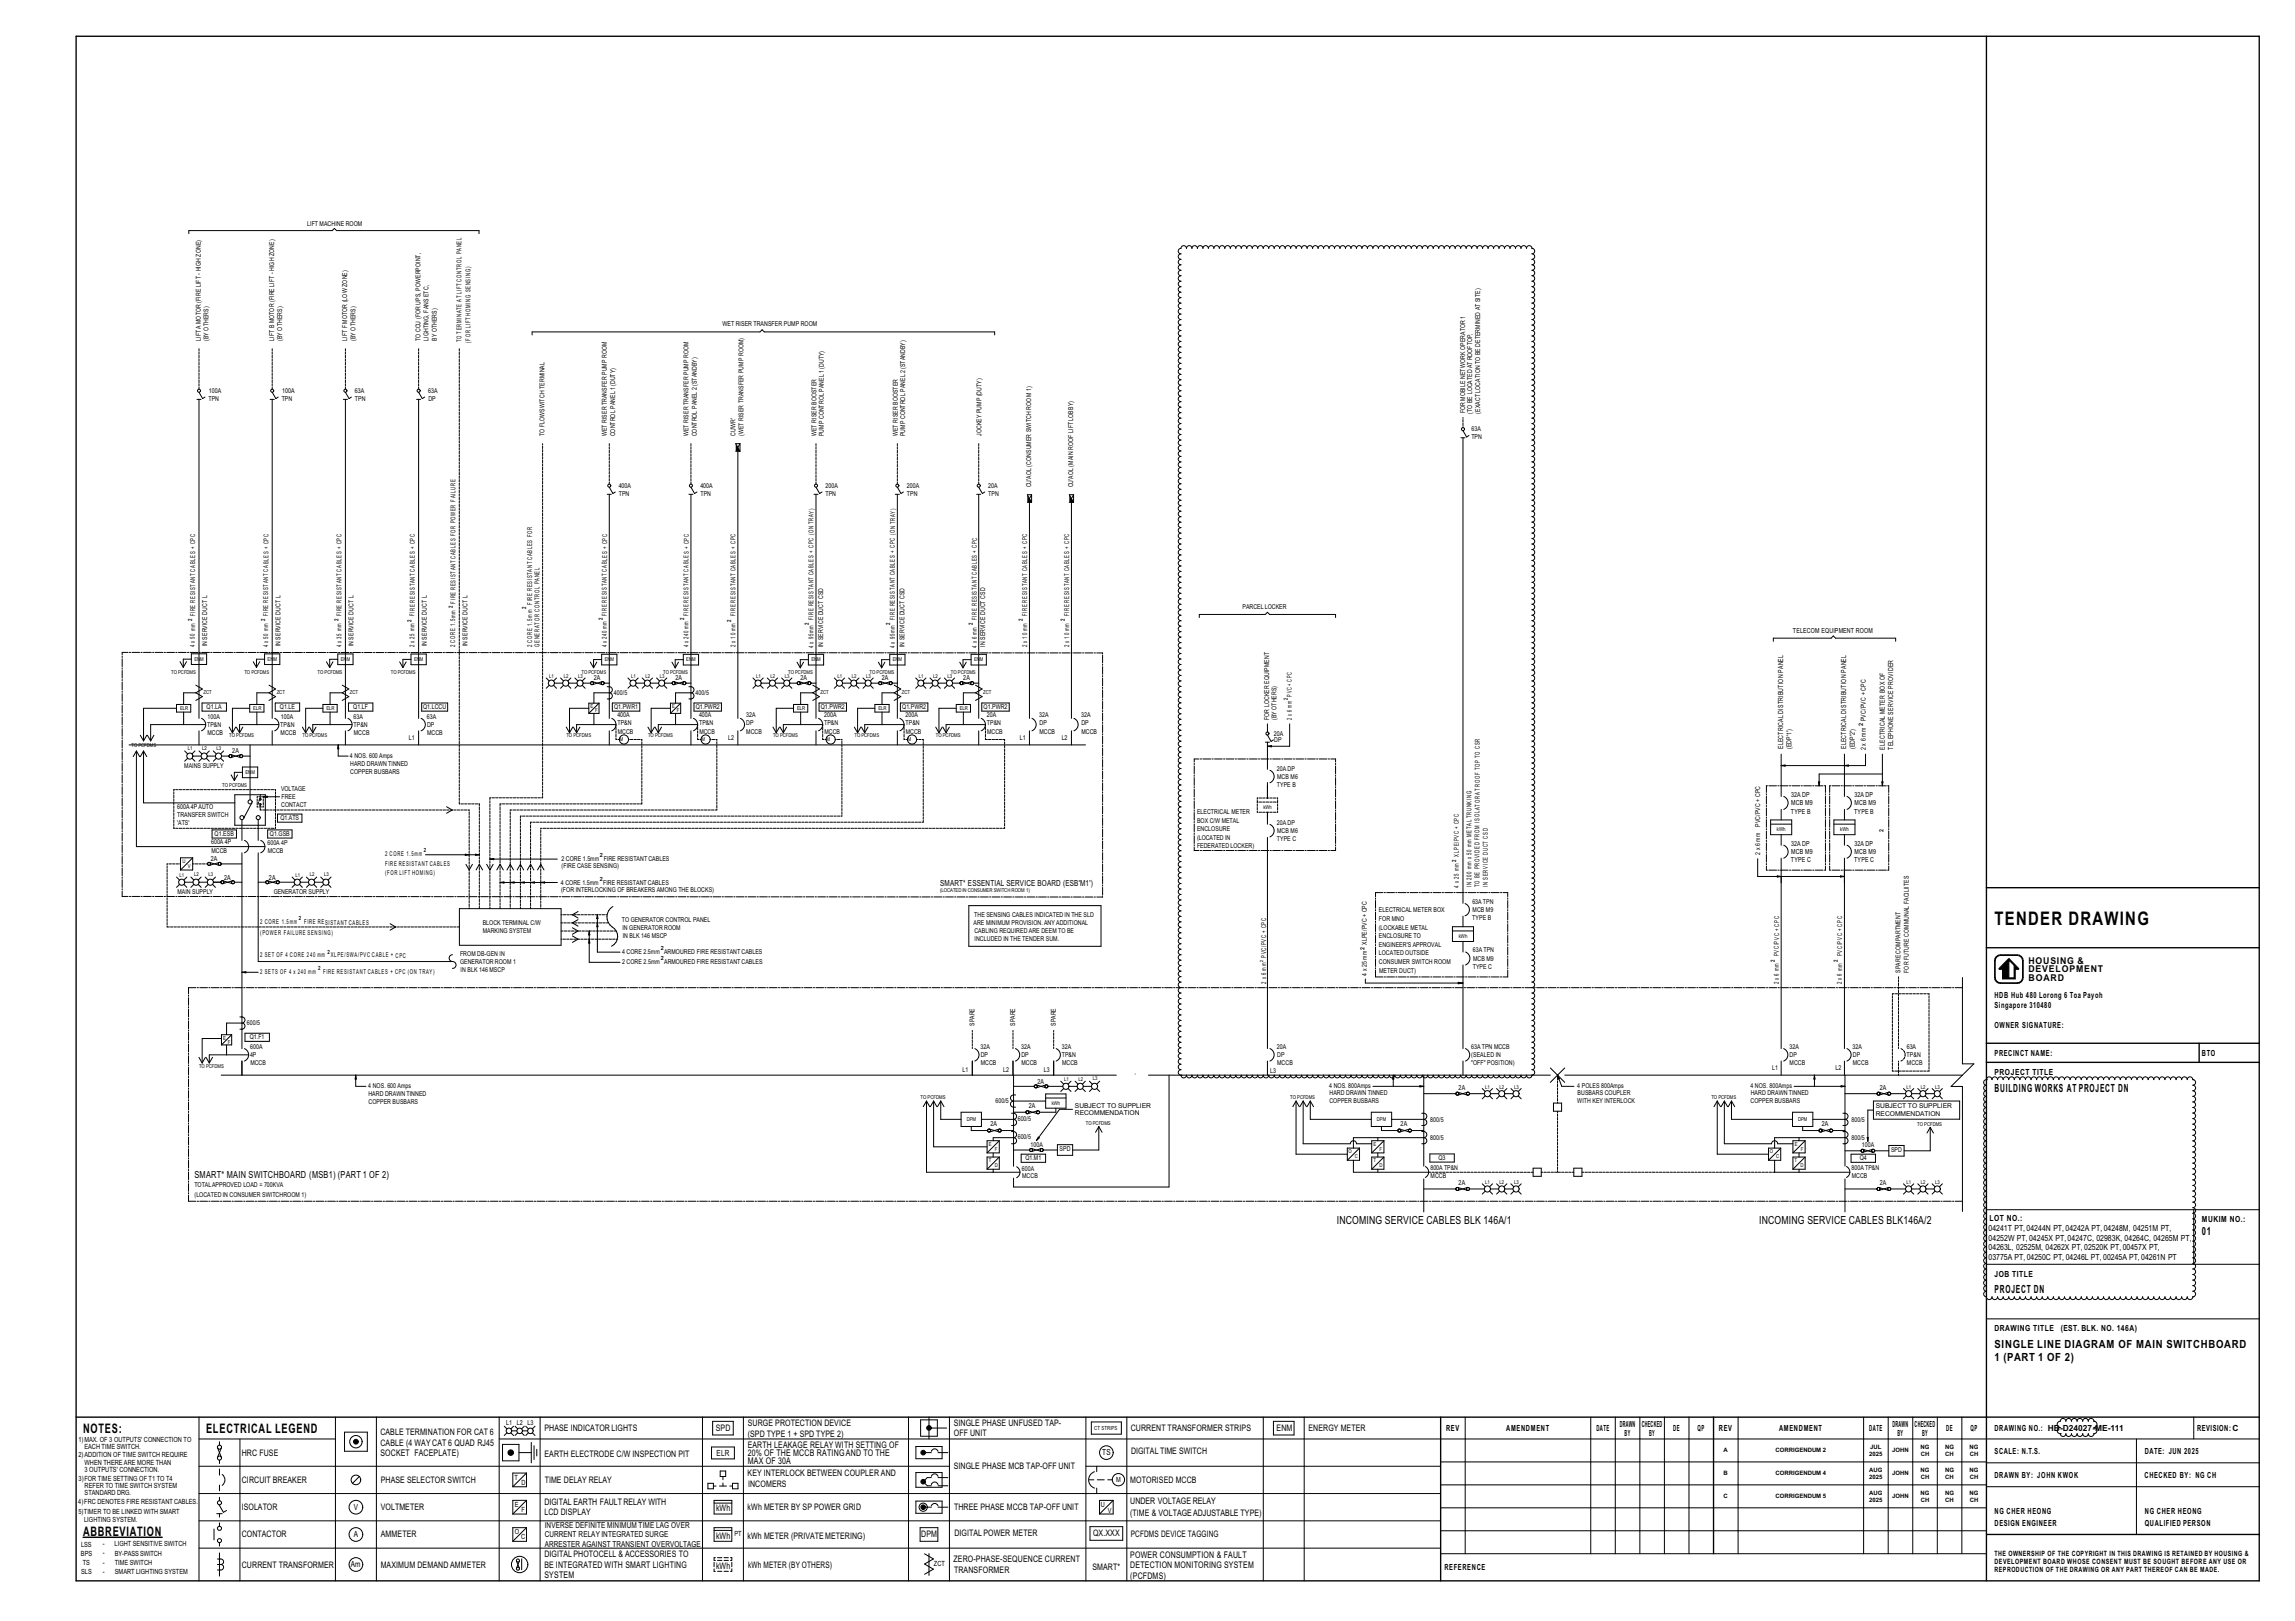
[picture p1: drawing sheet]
<svg xmlns="http://www.w3.org/2000/svg" width="841mm" height="594mm" viewBox="0 0 841 594" stroke-linecap="round" stroke-linejoin="round" font-family="sans-serif">
<defs><g id="words">
<text font-size="6.9" x="730.9" y="339">TENDER DRAWING</text>
<g font-size="4.8">
<text x="30.5" y="525.1">NOTES:</text>
<text x="75.5" y="525.1">ELECTRICAL LEGEND</text>
<text x="30.5" y="562.8">ABBREVIATION</text>
</g>
<text font-size="4.8" fill="#fff" x="32.4" y="562.3">ABBREVIATION</text>
<text font-size="4.2" x="684.2" y="266.1" transform="rotate(-90 684.2 266.1)">²</text>
<g font-size="4.1">
<text x="71.8" y="227.7" transform="rotate(-90 71.8 227.7)">²</text>
<text x="98.7" y="227.7" transform="rotate(-90 98.7 227.7)">²</text>
<text x="125.5" y="227.7" transform="rotate(-90 125.5 227.7)">²</text>
<text x="152.2" y="227.8" transform="rotate(-90 152.2 227.8)">²</text>
<text x="167.4" y="222.9" transform="rotate(-90 167.4 222.9)">²</text>
<text x="194.3" y="223" transform="rotate(-90 194.3 223)">²</text>
<text x="222.3" y="227.2" transform="rotate(-90 222.3 227.2)">²</text>
<text x="252.2" y="227.2" transform="rotate(-90 252.2 227.2)">²</text>
<text x="269.4" y="227.9" transform="rotate(-90 269.4 227.9)">²</text>
<text x="376.3" y="227.6" transform="rotate(-90 376.3 227.6)">²</text>
<text x="391.7" y="227.6" transform="rotate(-90 391.7 227.6)">²</text>
<text x="297.8" y="229.2" transform="rotate(-90 297.8 229.2)">²</text>
<text x="327.6" y="229.2" transform="rotate(-90 327.6 229.2)">²</text>
<text x="358" y="228.9" transform="rotate(-90 358 228.9)">²</text>
<text x="473.4" y="256.7" transform="rotate(-90 473.4 256.7)">²</text>
<text x="691.7" y="304.8" transform="rotate(-90 691.7 304.8)">²</text>
<text x="155.3" y="313.8">²</text>
<text x="219.8" y="315.5">²</text>
<text x="535.1" y="315.7" transform="rotate(-90 535.1 315.7)">²</text>
<text x="219.8" y="324.2">²</text>
<text x="109.5" y="338.7">²</text>
<text x="120" y="351">²</text>
<text x="242.2" y="349.6">²</text>
<text x="242.2" y="353.3">²</text>
<text x="501.5" y="348.1" transform="rotate(-90 501.5 348.1)">²</text>
<text x="651.8" y="352.5" transform="rotate(-90 651.8 352.5)">²</text>
<text x="674.9" y="352.5" transform="rotate(-90 674.9 352.5)">²</text>
<text x="116.6" y="356.8">²</text>
<text x="730.9" y="400.2">BUILDING WORKS AT PROJECT DN</text>
<text x="489.9" y="448.5">INCOMING SERVICE CABLES BLK 146A/1</text>
<text x="644.7" y="448.5">INCOMING SERVICE CABLES BLK146A/2</text>
<text x="806.9" y="452.6">01</text>
<text x="730.9" y="473.8">PROJECT DN</text>
<text x="730.9" y="494.1">SINGLE LINE DIAGRAM OF MAIN SWITCHBOARD</text>
<text x="730.9" y="498.8">1 (PART 1 OF 2)</text>
</g>
<text font-size="3.6" x="71.3" y="431.7">SMART* MAIN SWITCHBOARD (MSB1) (PART1 OF 2)</text>
<g font-size="3.4">
<text x="743.4" y="353.1">HOUSING &amp;</text>
<text x="743.4" y="356.3">DEVELOPMENT</text>
<text x="743.4" y="359.6">BOARD</text>
<text x="274" y="536.4">MAX OF 30A</text>
<text x="414.2" y="570.8">POWER CONSUMPTION &amp; FAULT</text>
<text x="414.2" y="574.6">DETECTION MONITORING SYSTEM</text>
<text x="199.5" y="578.3">SYSTEM</text>
<text x="414.2" y="578.4">(PCFDMS)</text>
</g>
<g font-size="3.3">
<text x="139.4" y="525.9">CABLE TERMINATION FOR CAT 6</text>
<text x="199.5" y="524.4">PHASE INDICATOR LIGHTS</text>
<text x="262.3" y="524.3">SPD</text>
<text x="274" y="522.7">SURGE PROTECTION DEVICE</text>
<text x="274" y="526.5">(SPD TYPE 1 + SPD TYPE 2)</text>
<text x="349.5" y="522.4">SINGLE PHASE UNFUSED TAP-</text>
<text x="349.5" y="526.2">OFF UNIT</text>
<text x="414.4" y="524.4">CURRENT TRANSFORMER STRIPS</text>
<text x="467.8" y="524.3">ENM</text>
<text x="479.5" y="524.5">ENERGY METER</text>
<text x="88.6" y="533.4">HRC FUSE</text>
<text x="139.4" y="529.8">CABLE (4 WAY CAT 6 QUAD RJ45</text>
<text x="139.4" y="533.6">SOCKET FACEPLATE)</text>
<text x="199.5" y="533.9">EARTH ELECTRODE C/W INSPECTION PIT</text>
<text x="274" y="530.6">EARTH LEAKAGE RELAY WITH SETTING OF</text>
<text x="274" y="533.5">20% OF THE MCCB RATINGAND TO THE</text>
<text x="414.5" y="532.9">DIGITALTIME SWITCH</text>
<text x="349.5" y="538.4">SINGLE PHASE MCB TAP-OFF UNIT</text>
<text x="88.6" y="543.4">CIRCUIT BREAKER</text>
<text x="139.5" y="543.4">PHASE SELECTOR SWITCH</text>
<text x="199.6" y="543.4">TIME DELAY RELAY</text>
<text x="274" y="540.9">KEY INTERLOCK BETWEEN COUPLER AND</text>
<text x="274.1" y="544.9">INCOMERS</text>
<text x="414.2" y="543.4">MOTORISED MCCB</text>
<text x="199.5" y="551.3">DIGITAL EARTH FAULTRELAY WITH</text>
<text x="414.2" y="551.1">UNDER VOLTAGE RELAY</text>
<text x="88.6" y="553.4">ISOLATOR</text>
<text x="139.6" y="553.4">VOLTMETER</text>
<text x="199.5" y="555">LCD DISPLAY</text>
<text x="262.4" y="553.8">kWh</text>
<text x="274" y="553.4">kWh METER BY SP POWER GRID</text>
<text x="349.6" y="553.4">THREE PHASE MCCB TAP-OFF UNIT</text>
<text x="414.2" y="555.6">(TIME &amp; VOLTAGEADJUSTABLE TYPE)</text>
<text x="88.6" y="563.4">CONTACTOR</text>
<text x="139.6" y="563.4">AMMETER</text>
<text x="262.4" y="563.8">kWh</text>
<text x="274" y="563.9">kWh METER (PRIVATEMETERING)</text>
<text x="337.6" y="563.3">DPM</text>
<text x="349.7" y="562.9">DIGITALPOWER METER</text>
<text x="400.6" y="563">QX.XXX</text>
<text x="414.4" y="563.2">PCFDMS DEVICE TAGGING</text>
<text x="88.6" y="574.4">CURRENT TRANSFORMER</text>
<text x="139.5" y="574.4">MAXIMUM DEMAND AMMETER</text>
<text x="199.5" y="570.7">DIGITALPHOTOCELL &amp; ACCESSORIES TO</text>
<text x="199.5" y="574.5">BE INTEGRATED WITH SMART LIGHTING</text>
<text x="262.4" y="574.8">kWh</text>
<text x="274.1" y="574.6">kWh METER (BY OTHERS)</text>
<text x="349.4" y="572.4">ZERO-PHASE-SEQUENCE CURRENT</text>
<text x="400.3" y="575.2">SMART*</text>
<text x="349.6" y="576.4">TRANSFORMER</text>
</g>
<g font-size="3.1">
<text x="344.5" y="324.7">SMART* ESSENTIAL SERVICE BOARD (ESB'M1')</text>
<text x="464" y="352.4" transform="rotate(-90 464 352.4)">²</text>
<text x="730.9" y="365.6">HDB Hub 480 Lorong 6 Toa Payoh</text>
<text x="730.9" y="369.3">Singapore 310480</text>
<text x="730.9" y="376.9">OWNER SIGNATURE:</text>
<text x="730.9" y="387">PRECINCT NAME:</text>
<text x="806.9" y="387">BTO</text>
<text x="730.9" y="393.9">PROJECT TITLE</text>
<text x="729.1" y="447.3">LOT NO.:</text>
<text x="806.9" y="447.9">MUKIM NO.:</text>
<text x="728.7" y="451.1">04241T PT,04244N PT,04242A PT,04248M, 04251M PT,</text>
<text x="728.7" y="454.6">04252W PT,04245X PT,04247C, 02983K, 04264C, 04265M PT,</text>
<text x="728.7" y="458.1">04263L, 02525M, 04262X PT,02520K PT,00457X PT,</text>
<text x="728.7" y="461.7">03775A PT,04250C PT,04246L PT,00245A PT,04261N PT</text>
<text x="730.9" y="467.9">JOB TITLE</text>
<text x="730.9" y="487.9">DRAWING TITLE</text>
<text x="755.2" y="487.9">(EST. BLK. NO. 146A)</text>
<text x="529.9" y="524.3">REV</text>
<text x="551.9" y="524.3">AMENDMENT</text>
<text x="585" y="524.3">DATE</text>
<text x="593.5" y="522.8">DRAWN</text>
<text x="595.4" y="526.3">BY</text>
<text x="601.6" y="522.8">CHECKED</text>
<text x="604.4" y="526.3">BY</text>
<text x="613.1" y="524.3">DE</text>
<text x="622.1" y="524.3">QP</text>
<text x="629.9" y="524.3">REV</text>
<text x="651.9" y="524.3">AMENDMENT</text>
<text x="685" y="524.3">DATE</text>
<text x="693.5" y="522.8">DRAWN</text>
<text x="695.4" y="526.3">BY</text>
<text x="701.6" y="522.8">CHECKED</text>
<text x="704.4" y="526.3">BY</text>
<text x="713.1" y="524.3">DE</text>
<text x="722.1" y="524.3">QP</text>
<text x="730.9" y="524.4">DRAWING NO.: HB-D24027-ME-111</text>
<text x="805.1" y="524.4">REVISION: C</text>
<text x="262.6" y="533.5">ELR</text>
<text x="403.9" y="533.2">TS</text>
<text x="730.9" y="532.8">SCALE: N.T.S.</text>
<text x="786" y="532.8">DATE: JUN 2025</text>
<text x="730.9" y="541.6">DRAWN BY: JOHN KWOK</text>
<text x="785.9" y="541.6">CHECKED BY: NG CH</text>
<text x="129.7" y="553.2">V</text>
<text x="730.9" y="554.8">NG CHER HEONG</text>
<text x="786" y="554.8">NG CHER HEONG</text>
<text x="129.6" y="563.2">A</text>
<text x="730.9" y="559">DESIGN ENGINEER</text>
<text x="786" y="559">QUALIFIED PERSON</text>
<text x="128.5" y="574.2">Am</text>
<text x="529.3" y="575.3">REFERENCE</text>
</g>
<g font-size="3">
<text x="199.6" y="559.9">INVERSE DEFINITE MINIMUM TIME LAG OVER</text>
<text x="199.6" y="563.3">CURRENT RELAY INTEGRATED SURGE</text>
<text x="199.6" y="566.8">ARRESTER AGAINST TRANSIENT OVERVOLTAGE</text>
</g>
<g font-size="2.7">
<text x="730.9" y="570.3">THE OWNERSHIP OF THE COPYRIGHT IN THIS DRAWING IS RETAINED BY HOUSING &amp;</text>
<text x="730.9" y="573.1">DEVELOPMENT BOARD WHOSE CONSENT MUST BE SOUGHT BEFORE ANY USE OR</text>
<text x="730.9" y="576">REPRODUCTION OF THE DRAWING OR ANY PART THEREOF CAN BE MADE.</text>
</g>
<g font-size="2.6">
<text x="217.6" y="249.3">2A</text>
<text x="247.5" y="249.4">2A</text>
<text x="293.3" y="249.4">2A</text>
<text x="323.2" y="249.4">2A</text>
<text x="353" y="249.4">2A</text>
<text x="85.1" y="276.1">2A</text>
<text x="77.2" y="315.6">2A</text>
<text x="82.1" y="322.3">2A</text>
<text x="98.5" y="322.3">2A</text>
<text x="380.2" y="397.1">2A</text>
<text x="534.5" y="399.3">2A</text>
<text x="688.9" y="399.3">2A</text>
<text x="377" y="406.1">2A</text>
<text x="362.9" y="412.8">2A</text>
<text x="513.2" y="412.8">2A</text>
<text x="667.6" y="412.8">2A</text>
<text x="534.5" y="434.2">2A</text>
<text x="688.9" y="434.2">2A</text>
<text x="28.7" y="528.3">1)MAX. OF 3 OUTPUTS' CONNECTION TO</text>
<text x="30.9" y="530.9">EACH TIME SWITCH.</text>
<text x="28.8" y="534.1">2)ADDITION OF TIME SWITCH REQUIRE</text>
<text x="30.9" y="539.4">3 OUTPUTS' CONNECTION.</text>
<text x="31" y="536.9">WHEN THERE ARE MORE THAN</text>
<text x="28.8" y="542.6">3)FOR TIME SETTING OF T1 TO T4</text>
<text x="31" y="545.3">REFER TO TIME SWITCH SYSTEM</text>
<text x="188.6" y="542.2">T</text>
<text x="191.1" y="544.1">D</text>
<text x="409" y="543.1">M</text>
<text x="28.7" y="550.9">4)FRC DENOTES FIRE RESISTANT CABLES.</text>
<text x="31" y="547.7">STANDARD DRG.</text>
<text x="28.7" y="554.7">5)TIMER TO BE LINKED WITH SMART</text>
<text x="30.8" y="557.7">LIGHTING SYSTEM.</text>
<text x="188.7" y="552.2">E</text>
<text x="191.1" y="554.1">F</text>
<text x="403.4" y="552.3">U</text>
<text x="406" y="554.3">V</text>
<text x="188.6" y="562.2">O</text>
<text x="269.1" y="562.9">PT</text>
<text x="29.7" y="566.8">LSS</text>
<text x="37.7" y="569.8">-</text>
<text x="37.7" y="566.7">-</text>
<text x="42" y="566.5">LIGHT SENSITIVE SWITCH</text>
<text x="191" y="564.1">C</text>
<text x="29.6" y="570">BPS</text>
<text x="30.3" y="573.5">TS</text>
<text x="37.7" y="573.5">-</text>
<text x="42" y="573.5">TIME SWITCH</text>
<text x="42" y="570.1">BY-PASSSWITCH</text>
<text x="342.2" y="573.9">ZCT</text>
<text x="29.7" y="576.9">SLS</text>
<text x="37.7" y="576.9">-</text>
<text x="42.1" y="576.9">SMART LIGHTING SYSTEM</text>
</g>
<g font-size="2.5">
<text x="112.6" y="82.6">LIFT MACHINE ROOM</text>
<text x="264.7" y="119.6">WET RISER TRANSFER PUMP ROOM</text>
<text x="73.6" y="124.9" transform="rotate(-90 73.6 124.9)">LIFT A MOTOR (FIRE LIFT - HIGH ZONE)</text>
<text x="76.5" y="124.9" transform="rotate(-90 76.5 124.9)">(BY OTHERS)</text>
<text x="100.4" y="124.9" transform="rotate(-90 100.4 124.9)">LIFT B MOTOR (FIRE LIFT - HIGH ZONE)</text>
<text x="103.4" y="124.9" transform="rotate(-90 103.4 124.9)">(BY OTHERS)</text>
<text x="127.2" y="124.9" transform="rotate(-90 127.2 124.9)">LIFT F MOTOR (LOW ZONE)</text>
<text x="130.2" y="124.9" transform="rotate(-90 130.2 124.9)">(BY OTHERS)</text>
<text x="154.1" y="125" transform="rotate(-90 154.1 125)">TO CCU (FOR UPS, POWERPOINT,</text>
<text x="157.1" y="124.9" transform="rotate(-90 157.1 124.9)">LIGHTING, FANS ETC,</text>
<text x="160" y="124.9" transform="rotate(-90 160 124.9)">BY OTHERS)</text>
<text x="169.1" y="125.5" transform="rotate(-90 169.1 125.5)">TO TERMINATE AT LIFT CONTROL PANEL</text>
<text x="172.4" y="125.6" transform="rotate(-90 172.4 125.6)">(FOR LIFT HOMING SENSING)</text>
<text x="76.6" y="143.9">100A</text>
<text x="103.4" y="143.9">100A</text>
<text x="130.1" y="143.9">63A</text>
<text x="156.9" y="143.9">63A</text>
<text x="76.4" y="146.9">TPN</text>
<text x="103.2" y="146.9">TPN</text>
<text x="130" y="146.9">TPN</text>
<text x="157" y="146.9">DP</text>
<text x="536.9" y="151.5" transform="rotate(-90 536.9 151.5)">FOR MOBILE NETWORK OPERATOR 1</text>
<text x="539.4" y="151.6" transform="rotate(-90 539.4 151.6)">(TO BE LOCATED AT ROOFTOP,</text>
<text x="542.4" y="151.6" transform="rotate(-90 542.4 151.6)">(EXACT LOCATION TO BE DETERMINED AT SITE)</text>
<text x="199.5" y="159.7" transform="rotate(-90 199.5 159.7)">TO FLOWSWITCH TERMINAL</text>
<text x="222.4" y="159.9" transform="rotate(-90 222.4 159.9)">WET RISER TRANSFER PUMP ROOM</text>
<text x="225.4" y="159.9" transform="rotate(-90 225.4 159.9)">CONTROL PANEL 1 (DUTY)</text>
<text x="252.3" y="159.9" transform="rotate(-90 252.3 159.9)">WET RISER TRANSFER PUMP ROOM</text>
<text x="255.3" y="159.9" transform="rotate(-90 255.3 159.9)">CONTROL PANEL 2 (STANDBY)</text>
<text x="269.5" y="159.9" transform="rotate(-90 269.5 159.9)">CU'WR'</text>
<text x="272.5" y="159.9" transform="rotate(-90 272.5 159.9)">(WET RISER TRANSFER PUMP ROOM)</text>
<text x="299.2" y="159.8" transform="rotate(-90 299.2 159.8)">WET RISER BOOSTER</text>
<text x="301.8" y="159.8" transform="rotate(-90 301.8 159.8)">PUMP CONTROL PANEL 1 (DUTY)</text>
<text x="329" y="159.8" transform="rotate(-90 329 159.8)">WET RISER BOOSTER</text>
<text x="331.7" y="159.8" transform="rotate(-90 331.7 159.8)">PUMP CONTROL PANEL 2 (STANDBY)</text>
<text x="359.6" y="159.8" transform="rotate(-90 359.6 159.8)">JOCKEY PUMP (DUTY)</text>
<text x="539.2" y="161">TPN</text>
<text x="539.2" y="158">63A</text>
<text x="226.7" y="178.7">400A</text>
<text x="256.6" y="178.7">400A</text>
<text x="302.5" y="178.7">200A</text>
<text x="332.3" y="178.7">200A</text>
<text x="362.1" y="178.7">20A</text>
<text x="377.9" y="178.6" transform="rotate(-90 377.9 178.6)">CU'AOL (CONSUMER SWITCH ROOM 1)</text>
<text x="393.3" y="178.6" transform="rotate(-90 393.3 178.6)">CU'AOL (MAIN ROOF LIFT LOBBY)</text>
<text x="226.7" y="181.7">TPN</text>
<text x="256.7" y="181.7">TPN</text>
<text x="302.5" y="181.7">TPN</text>
<text x="332.3" y="181.7">TPN</text>
<text x="362.1" y="181.7">TPN</text>
<text x="166.9" y="221.2" transform="rotate(-90 166.9 221.2)">FIRE RESISTANT CABLES FOR POWER FAILURE</text>
<text x="195" y="221.6" transform="rotate(-90 195 221.6)">FIRE RESISTANT CABLES FOR</text>
<text x="71.5" y="225.9" transform="rotate(-90 71.5 225.9)">FIRE RESISTANT CABLES + CPC</text>
<text x="98.3" y="225.9" transform="rotate(-90 98.3 225.9)">FIRE RESISTANT CABLES + CPC</text>
<text x="125.1" y="225.9" transform="rotate(-90 125.1 225.9)">FIRE RESISTANT CABLES + CPC</text>
<text x="152" y="225.9" transform="rotate(-90 152 225.9)">FIRE RESISTANT CABLES + CPC</text>
<text x="222.4" y="225.8" transform="rotate(-90 222.4 225.8)">FIRE RESISTANT CABLES + CPC</text>
<text x="252.3" y="225.8" transform="rotate(-90 252.3 225.8)">FIRE RESISTANT CABLES + CPC</text>
<text x="269.5" y="225.8" transform="rotate(-90 269.5 225.8)">FIRE RESISTANT CABLES + CPC</text>
<text x="298.1" y="227.2" transform="rotate(-90 298.1 227.2)">FIRE RESISTANT CABLES + CPC (ON TRAY)</text>
<text x="327.9" y="227.2" transform="rotate(-90 327.9 227.2)">FIRE RESISTANT CABLES + CPC (ON TRAY)</text>
<text x="358" y="227.2" transform="rotate(-90 358 227.2)">FIRE RESISTANT CABLES + CPC</text>
<text x="376.4" y="225.8" transform="rotate(-90 376.4 225.8)">FIRE RESISTANT CABLES + CPC</text>
<text x="391.8" y="225.8" transform="rotate(-90 391.8 225.8)">FIRE RESISTANT CABLES + CPC</text>
<text x="455.3" y="223.3">PARCEL LOCKER</text>
<text x="657" y="231.9">TELECOM EQUIPMENT ROOM</text>
<text x="71.4" y="237.2" transform="rotate(-90 71.4 237.2)">4 x 50 mm</text>
<text x="75.9" y="236.9" transform="rotate(-90 75.9 236.9)">IN SERVICE DUCT L</text>
<text x="98.3" y="237.2" transform="rotate(-90 98.3 237.2)">4 x 50 mm</text>
<text x="102.8" y="236.9" transform="rotate(-90 102.8 236.9)">IN SERVICE DUCT L</text>
<text x="125.1" y="237.2" transform="rotate(-90 125.1 237.2)">4 x 35 mm</text>
<text x="129.6" y="236.9" transform="rotate(-90 129.6 236.9)">IN SERVICE DUCT L</text>
<text x="151.9" y="237.2" transform="rotate(-90 151.9 237.2)">2 x 25 mm</text>
<text x="156.4" y="236.9" transform="rotate(-90 156.4 236.9)">IN SERVICE DUCT L</text>
<text x="166.8" y="237.2" transform="rotate(-90 166.8 237.2)">2 CORE 1.5mm</text>
<text x="171.3" y="236.9" transform="rotate(-90 171.3 236.9)">IN SERVICE DUCT L</text>
<text x="195" y="237.1" transform="rotate(-90 195 237.1)">2 CORE 1.5mm</text>
<text x="197.7" y="237" transform="rotate(-90 197.7 237)">GENERATOR CONTROL PANEL</text>
<text x="222.4" y="237.2" transform="rotate(-90 222.4 237.2)">4 x 240mm</text>
<text x="252.3" y="237.2" transform="rotate(-90 252.3 237.2)">4 x 240mm</text>
<text x="269.5" y="237.1" transform="rotate(-90 269.5 237.1)">2 x 10 mm</text>
<text x="298.1" y="237.5" transform="rotate(-90 298.1 237.5)">4 x 95mm</text>
<text x="301.6" y="237.1" transform="rotate(-90 301.6 237.1)">IN SERVICE DUCT CSD</text>
<text x="327.9" y="237.5" transform="rotate(-90 327.9 237.5)">4 x 95mm</text>
<text x="331.4" y="237.1" transform="rotate(-90 331.4 237.1)">IN SERVICE DUCT CSD</text>
<text x="358" y="237.4" transform="rotate(-90 358 237.4)">4 x 6 mm</text>
<text x="361" y="237" transform="rotate(-90 361 237)">IN SERVICE DUCT CSD</text>
<text x="376.4" y="237.1" transform="rotate(-90 376.4 237.1)">2 x 10 mm</text>
<text x="391.7" y="237.1" transform="rotate(-90 391.7 237.1)">2 x 10 mm</text>
<text x="225" y="254.5">400/5</text>
<text x="254.9" y="254.5">400/5</text>
<text x="473.4" y="255.2" transform="rotate(-90 473.4 255.2)">PVC + CPC</text>
<text x="75.7" y="259.9">Q1.LA</text>
<text x="76.1" y="263.4">100A</text>
<text x="102.6" y="259.9">Q1.LE</text>
<text x="102.9" y="263.4">100A</text>
<text x="129.4" y="259.9">Q1.LF</text>
<text x="129.6" y="263.4">63A</text>
<text x="155" y="259.9">Q1.LCCU</text>
<text x="156.4" y="263.4">63A</text>
<text x="225" y="259.9">Q1.PWR1</text>
<text x="226.2" y="262.9">400A</text>
<text x="255" y="259.9">Q1.PWR2</text>
<text x="256.1" y="262.9">400A</text>
<text x="273.4" y="262.9">32A</text>
<text x="300.8" y="259.9">Q1.PWR2</text>
<text x="302" y="262.9">200A</text>
<text x="330.6" y="259.9">Q1.PWR2</text>
<text x="331.8" y="262.9">200A</text>
<text x="360.4" y="259.9">Q1.PWR2</text>
<text x="361.6" y="262.9">20A</text>
<text x="380.8" y="262.9">32A</text>
<text x="396.2" y="262.9">32A</text>
<text x="465.1" y="263.8" transform="rotate(-90 465.1 263.8)">FOR LOCKER EQUIPMENT</text>
<text x="467.7" y="263.9" transform="rotate(-90 467.7 263.9)">(BY OTHERS)</text>
<text x="473.4" y="263.7" transform="rotate(-90 473.4 263.7)">2 x 6 mm</text>
<text x="75.9" y="266.3">TP&amp;N</text>
<text x="76" y="269.3">MCCB</text>
<text x="102.7" y="266.3">TP&amp;N</text>
<text x="102.8" y="269.3">MCCB</text>
<text x="129.6" y="266.3">TP&amp;N</text>
<text x="129.7" y="269.3">MCCB</text>
<text x="156.5" y="269.3">MCCB</text>
<text x="156.5" y="266.3">DP</text>
<text x="226.2" y="265.8">TP&amp;N</text>
<text x="226.3" y="268.8">MCCB</text>
<text x="256.2" y="265.8">TP&amp;N</text>
<text x="256.3" y="268.8">MCCB</text>
<text x="273.5" y="268.8">MCCB</text>
<text x="273.5" y="265.8">DP</text>
<text x="302" y="265.8">TP&amp;N</text>
<text x="302.1" y="268.8">MCCB</text>
<text x="331.8" y="265.8">TP&amp;N</text>
<text x="331.9" y="268.8">MCCB</text>
<text x="361.6" y="265.8">TP&amp;N</text>
<text x="361.7" y="268.8">MCCB</text>
<text x="380.9" y="268.8">MCCB</text>
<text x="380.9" y="265.8">DP</text>
<text x="396.3" y="268.8">MCCB</text>
<text x="396.3" y="265.8">DP</text>
<text x="466.8" y="269.5">20A</text>
<text x="683.8" y="264.3" transform="rotate(-90 683.8 264.3)">PVC/PVC + CPC</text>
<text x="149.8" y="271">L1</text>
<text x="266.8" y="271">L2</text>
<text x="373.7" y="271">L1</text>
<text x="389.1" y="271">L2</text>
<text x="466.9" y="271.8">DP</text>
<text x="653.4" y="274.5" transform="rotate(-90 653.4 274.5)">ELECTRICAL DISTRIBUTION PANEL</text>
<text x="656.5" y="274.5" transform="rotate(-90 656.5 274.5)">(EDP'1')</text>
<text x="676.6" y="274.5" transform="rotate(-90 676.6 274.5)">ELECTRICAL DISTRIBUTION PANEL</text>
<text x="679.7" y="274.5" transform="rotate(-90 679.7 274.5)">(EDP'2')</text>
<text x="683.8" y="274.9" transform="rotate(-90 683.8 274.9)">2 x 6 mm</text>
<text x="690.7" y="274.8" transform="rotate(-90 690.7 274.8)">ELECTRICAL METER BOX OF</text>
<text x="693.8" y="274.7" transform="rotate(-90 693.8 274.7)">TELEPHONE SERVICE PROVIDER</text>
<text x="67.5" y="281.3">MAINS SUPPLY</text>
<text x="128.2" y="277.6">4 NOS. 600 Amps</text>
<text x="128.3" y="280.6">HARD DRAWN TINNED</text>
<text x="128.3" y="283.6">COPPER BUSBARS</text>
<text x="467.9" y="282.4">20A DP</text>
<text x="468" y="285.4">MCB M6</text>
<text x="103" y="289.9">VOLTAGE</text>
<text x="103.1" y="292.8">FREE</text>
<text x="467.9" y="288.4">TYPE B</text>
<text x="656.3" y="292">32A DP</text>
<text x="679.5" y="292">32A DP</text>
<text x="64.9" y="299.5">TRANSFER SWITCH</text>
<text x="65" y="296.5">600A 4P AUTO</text>
<text x="103.1" y="295.8">CONTACT</text>
<text x="438.6" y="298.3">ELECTRICAL METER</text>
<text x="656.3" y="298.2">TYPE B</text>
<text x="656.4" y="295.1">MCB M9</text>
<text x="679.5" y="298.2">TYPE B</text>
<text x="679.6" y="295.1">MCB M9</text>
<text x="65" y="302.4">'ATS'</text>
<text x="102.8" y="300.6">Q1.ATS</text>
<text x="438.6" y="301.4">BOX C/W METAL</text>
<text x="438.6" y="304.6">ENCLOSURE</text>
<text x="467.9" y="302.2">20A DP</text>
<text x="468" y="305.2">MCB M6</text>
<text x="645" y="303" transform="rotate(-90 645 303)">PVC/PVC + CPC</text>
<text x="77.4" y="309.4">600A 4P</text>
<text x="78.6" y="306.4">Q1.ESB</text>
<text x="98" y="309.7">600A 4P</text>
<text x="98.9" y="306.4">Q1.GSB</text>
<text x="438.6" y="307.7">(LOCATED IN</text>
<text x="438.6" y="310.9">FEDERATED LOCKER)</text>
<text x="467.9" y="308.2">TYPE C</text>
<text x="656.3" y="309.9">32A DP</text>
<text x="679.5" y="309.9">32A DP</text>
<text x="77.5" y="312.4">MCCB</text>
<text x="98.1" y="312.4">MCCB</text>
<text x="141.1" y="313.8">2 CORE 1.5mm</text>
<text x="141.2" y="317.2">FIRE RESISTANT CABLES</text>
<text x="205.7" y="315.5">2 CORE 1.5mm FIRE RESISTANT CABLES</text>
<text x="534.6" y="313.9" transform="rotate(-90 534.6 313.9)">XLPE/PVC + CPC</text>
<text x="645" y="313.2" transform="rotate(-90 645 313.2)">2 x 6 mm</text>
<text x="656.3" y="316">TYPE C</text>
<text x="656.4" y="312.9">MCB M9</text>
<text x="679.5" y="316">TYPE C</text>
<text x="679.6" y="312.9">MCB M9</text>
<text x="141.1" y="320.5">(FOR LIFT HOMING)</text>
<text x="205.8" y="318.1">(FIRE CASE SENSING)</text>
<text x="65" y="327.5">MAIN SUPPLY</text>
<text x="100.3" y="327.5">GENERATOR SUPPLY</text>
<text x="205.6" y="324.3">4 CORE 1.5mm FIRE RESISTANT CABLES</text>
<text x="205.6" y="326.9">(FOR INTERLOCKING OF BREAKERS AMONG THE BLOCKS)</text>
<text x="534.6" y="325.2" transform="rotate(-90 534.6 325.2)">4 x 25 mm</text>
<text x="539.2" y="324.9" transform="rotate(-90 539.2 324.9)">IN 200 mm x 50 mm METAL TRUNKING</text>
<text x="542.2" y="325" transform="rotate(-90 542.2 325)">TO BE PROVIDED FROM ISOLATOR AT ROOF TOP TO CSR</text>
<text x="545.2" y="324.9" transform="rotate(-90 545.2 324.9)">IN SERVICE DUCT CSD</text>
<text x="357" y="335.9">THE SENSING CABLES INDICATED IN THE SLD</text>
<text x="505.3" y="334.4">ELECTRICAL METER BOX</text>
<text x="539.5" y="331.1">63A TPN</text>
<text x="539.6" y="334.2">MCB M9</text>
<text x="95.4" y="338.7">2 CORE 1.5mm</text>
<text x="111.4" y="338.8">FIRE RESISTANT CABLES</text>
<text x="176.9" y="339">BLOCK TERMINAL C/W</text>
<text x="176.9" y="342">MARKING SYSTEM</text>
<text x="227.9" y="337.8">TO GENERATOR CONTROL PANEL</text>
<text x="228.1" y="340.8">IN GENERATOR ROOM</text>
<text x="356.8" y="338.9">ARE MINIMUM PROVISION. ANY ADDITIONAL</text>
<text x="357.1" y="341.9">CABLING REQUIRED ARE DEEM TO BE</text>
<text x="505.3" y="340.7">(LOCKABLE METAL</text>
<text x="505.3" y="337.3">FOR MNO</text>
<text x="539.5" y="337.3">TYPE B</text>
<text x="95.4" y="342.5">(POWER FAILURE SENSING)</text>
<text x="228.2" y="343.8">IN BLK 146 MSCP</text>
<text x="357.1" y="344.9">INCLUDED IN THE TENDER SUM.</text>
<text x="500.9" y="346.2" transform="rotate(-90 500.9 346.2)">XLPE/PVC + CPC</text>
<text x="505.3" y="343.7">ENCLOSURE TO</text>
<text x="505.3" y="347">ENGINEER'S APPROVAL</text>
<text x="95.4" y="350.8">2 SET OF 4 CORE 240 mm</text>
<text x="121.2" y="350.8">XLPE/SWA/PVC CABLE + CPC</text>
<text x="168.6" y="350.2">FROM DB-GEN IN</text>
<text x="168.6" y="353.2">GENERATOR ROOM 1</text>
<text x="228" y="349.6">4 CORE 2.5mm ARMOURED FIRE RESISTANTCABLES</text>
<text x="228" y="353.4">2 CORE 2.5mm ARMOURED FIRE RESISTANTCABLES</text>
<text x="464" y="351" transform="rotate(-90 464 351)">PVC/PVC + CPC</text>
<text x="505.3" y="350">LOCATED OUTSIDE</text>
<text x="505.3" y="353.3">CONSUMER SWITCH ROOM</text>
<text x="539.7" y="349">63A TPN</text>
<text x="539.8" y="352.1">MCB M9</text>
<text x="651.9" y="350.5" transform="rotate(-90 651.9 350.5)">PVC/PVC + CPC</text>
<text x="675" y="350.5" transform="rotate(-90 675 350.5)">PVC/PVC + CPC</text>
<text x="95.4" y="356.9">2 SETS OF 4 x 240 mm</text>
<text x="118.4" y="356.9">FIRE RESISTANT CABLES + CPC (ON TRAY)</text>
<text x="168.8" y="356.1">IN BLK 146 MSCP</text>
<text x="500.9" y="357.5" transform="rotate(-90 500.9 357.5)">4 x 25 mm</text>
<text x="505.4" y="356.7">METER DUCT)</text>
<text x="539.7" y="355.2">TYPE C</text>
<text x="696.5" y="356.5" transform="rotate(-90 696.5 356.5)">SPARE COMPARTMENT</text>
<text x="699.5" y="356.5" transform="rotate(-90 699.5 356.5)">FOR FUTURE COMMUNAL FACILIITES</text>
<text x="464" y="360.5" transform="rotate(-90 464 360.5)">2 x 6 mm</text>
<text x="651.9" y="360.7" transform="rotate(-90 651.9 360.7)">2 x 6 mm</text>
<text x="675" y="360.7" transform="rotate(-90 675 360.7)">2 x 6 mm</text>
<text x="90.4" y="375.6">600/5</text>
<text x="357.1" y="375.9" transform="rotate(-90 357.1 375.9)">SPARE</text>
<text x="372" y="375.9" transform="rotate(-90 372 375.9)">SPARE</text>
<text x="386.9" y="375.9" transform="rotate(-90 386.9 375.9)">SPARE</text>
<text x="91.5" y="380.9">Q1.F1</text>
<text x="91.6" y="387.4">4P</text>
<text x="91.7" y="384.4">600A</text>
<text x="359.3" y="384.4">32A</text>
<text x="359.4" y="387.4">DP</text>
<text x="374.2" y="384.4">32A</text>
<text x="374.3" y="387.4">DP</text>
<text x="389.1" y="387.4">TP&amp;N</text>
<text x="389.1" y="384.4">32A</text>
<text x="467.9" y="384.4">20A</text>
<text x="468" y="387.4">DP</text>
<text x="539.1" y="384.4">63A TPN MCCB</text>
<text x="539.2" y="387.4">(SEALED IN</text>
<text x="655.7" y="384.4">32A</text>
<text x="655.8" y="387.4">DP</text>
<text x="678.9" y="384.4">32A</text>
<text x="679" y="387.4">DP</text>
<text x="698.7" y="387.4">TP&amp;N</text>
<text x="698.7" y="384.4">63A</text>
<text x="91.7" y="390.3">MCCB</text>
<text x="352.7" y="392.7">L1</text>
<text x="359.4" y="390.3">MCCB</text>
<text x="367.6" y="392.7">L2</text>
<text x="374.3" y="390.3">MCCB</text>
<text x="382.5" y="392.7">L3</text>
<text x="389.2" y="390.3">MCCB</text>
<text x="465.5" y="393.1">L3</text>
<text x="468" y="390.3">MCCB</text>
<text x="539.1" y="390.3">&quot;OFF&quot; POSITION)</text>
<text x="649.4" y="392.2">L1</text>
<text x="655.8" y="390.3">MCCB</text>
<text x="672.6" y="392.2">L2</text>
<text x="679" y="390.3">MCCB</text>
<text x="698.8" y="390.3">MCCB</text>
<text x="135" y="398.7">4 NOS. 600 Amps</text>
<text x="135" y="401.6">HARD DRAWN TINNED</text>
<text x="487.1" y="398.7">4 NOS. 800Amps</text>
<text x="487.2" y="401.4">HARD DRAWN TINNED</text>
<text x="578" y="398.7">4 POLES 800Amps</text>
<text x="578.1" y="401.4">BUSBARS COUPLER</text>
<text x="641.4" y="398.7">4 NOS. 800Amps</text>
<text x="641.6" y="401.4">HARD DRAWN TINNED</text>
<text x="135" y="404.6">COPPER BUSBARS</text>
<text x="364.8" y="404.1">600/5</text>
<text x="393.9" y="405.9">SUBJECT TO SUPPLIER</text>
<text x="487.2" y="404.1">COPPER BUSBARS</text>
<text x="578" y="404.1">WITH KEY INTERLOCK</text>
<text x="641.5" y="404.1">COPPER BUSBARS</text>
<text x="687.4" y="406.1">SUBJECT TO SUPPLIER</text>
<text x="372.9" y="410.8">600/5</text>
<text x="393.9" y="408.7">RECOMMENDATION</text>
<text x="524.1" y="411.1">800/5</text>
<text x="678.5" y="411.1">800/5</text>
<text x="687.4" y="409.1">RECOMMENDATION</text>
<text x="372.9" y="417.6">600/5</text>
<text x="524.1" y="417.8">800/5</text>
<text x="678.5" y="417.8">800/5</text>
<text x="375.7" y="425.2">Q1.M1</text>
<text x="377.6" y="420.2">100A</text>
<text x="388.3" y="422">SPD</text>
<text x="527.1" y="425.1">Q3</text>
<text x="681.5" y="425.2">Q4</text>
<text x="682.3" y="420.5">100A</text>
<text x="693" y="422.2">SPD</text>
<text x="374.5" y="428.9">600A</text>
<text x="374.6" y="431.6">MCCB</text>
<text x="524.2" y="428.7">800A TP&amp;N</text>
<text x="524.2" y="431.7">MCCB</text>
<text x="678.5" y="428.7">800A TP&amp;N</text>
<text x="678.6" y="431.7">MCCB</text>
<text x="71.2" y="435.1">TOTALAPPROVED LOAD = 700KVA</text>
<text x="71.3" y="438.5">(LOCATED IN CONSUMER SWITCHROOM 1)</text>
<text x="185.5" y="522">L1 L2 L3</text>
</g>
<g font-size="2.2">
<text x="631.6" y="532.2">A</text>
<text x="650.6" y="532.2">CORRIGENDUM 2</text>
<text x="685" y="533.5">2025</text>
<text x="685.4" y="531">JUL</text>
<text x="693.4" y="532.2">JOHN</text>
<text x="703.8" y="531">NG</text>
<text x="703.8" y="533.5">CH</text>
<text x="712.8" y="531">NG</text>
<text x="712.8" y="533.5">CH</text>
<text x="721.8" y="531">NG</text>
<text x="721.8" y="533.5">CH</text>
<text x="685" y="539.4">AUG</text>
<text x="703.8" y="539.4">NG</text>
<text x="712.8" y="539.4">NG</text>
<text x="721.8" y="539.4">NG</text>
<text x="631.6" y="540.6">B</text>
<text x="650.6" y="540.6">CORRIGENDUM 4</text>
<text x="685" y="541.9">2025</text>
<text x="693.4" y="540.6">JOHN</text>
<text x="703.8" y="541.9">CH</text>
<text x="712.8" y="541.9">CH</text>
<text x="721.8" y="541.9">CH</text>
<text x="631.6" y="549">C</text>
<text x="650.6" y="549">CORRIGENDUM 5</text>
<text x="685" y="550.3">2025</text>
<text x="685" y="547.8">AUG</text>
<text x="693.4" y="549">JOHN</text>
<text x="703.8" y="547.8">NG</text>
<text x="703.8" y="550.3">CH</text>
<text x="712.8" y="547.8">NG</text>
<text x="712.8" y="550.3">CH</text>
<text x="721.8" y="547.8">NG</text>
<text x="721.8" y="550.3">CH</text>
</g>
<text font-size="2.1" x="401" y="524">CT STRIPS</text>
<g font-size="2">
<text x="216.4" y="259.5">E</text>
<text x="218.1" y="260.9">F</text>
<text x="246.3" y="259.5">E</text>
<text x="248.1" y="260.9">F</text>
<text x="651.1" y="304.6">kWh</text>
<text x="674.3" y="304.6">kWh</text>
<text x="534.6" y="343.8">kWh</text>
<text x="81.7" y="381">E</text>
<text x="83.5" y="382.4">F</text>
</g>
<g font-size="1.9">
<text x="71.2" y="242.1">ENM</text>
<text x="98.1" y="242.1">ENM</text>
<text x="124.9" y="242.2">ENM</text>
<text x="151.7" y="242.2">ENM</text>
<text x="221.6" y="242.3">ENM</text>
<text x="251.5" y="242.3">ENM</text>
<text x="297.3" y="242.3">ENM</text>
<text x="327.1" y="242.3">ENM</text>
<text x="357" y="242.3">ENM</text>
<text x="62.7" y="246.8">TO PCFDMS</text>
<text x="89.6" y="246.9">TO PCFDMS</text>
<text x="116.4" y="246.9">TO PCFDMS</text>
<text x="143.2" y="246.9">TO PCFDMS</text>
<text x="201.3" y="248.6">L1</text>
<text x="206.6" y="248.5">L2</text>
<text x="211.9" y="248.5">L3</text>
<text x="213.1" y="247">TO PCFDMS</text>
<text x="231.3" y="248.5">L1</text>
<text x="236.5" y="248.4">L2</text>
<text x="241.8" y="248.3">L3</text>
<text x="243" y="247">TO PCFDMS</text>
<text x="277.1" y="248.5">L1</text>
<text x="282.3" y="248.4">L2</text>
<text x="287.6" y="248.3">L3</text>
<text x="288.8" y="247">TO PCFDMS</text>
<text x="306.9" y="248.5">L1</text>
<text x="312.1" y="248.4">L2</text>
<text x="317.4" y="248.3">L3</text>
<text x="318.6" y="247">TO PCFDMS</text>
<text x="336.7" y="248.5">L1</text>
<text x="342" y="248.4">L2</text>
<text x="347.2" y="248.3">L3</text>
<text x="348.5" y="247">TO PCFDMS</text>
<text x="74.6" y="254.5">ZCT</text>
<text x="101.4" y="254.5">ZCT</text>
<text x="128.2" y="254.5">ZCT</text>
<text x="300.7" y="254.5">ZCT</text>
<text x="330.5" y="254.5">ZCT</text>
<text x="360.3" y="254.5">ZCT</text>
<text x="66" y="260.2">ELR</text>
<text x="92.8" y="260.2">ELR</text>
<text x="119.6" y="260.2">ELR</text>
<text x="292.1" y="260.2">ELR</text>
<text x="321.9" y="260.2">ELR</text>
<text x="351.7" y="260.2">ELR</text>
<text x="48.2" y="273.8">TO PCFDMS</text>
<text x="68.8" y="275">L1</text>
<text x="74.1" y="274.9">L2</text>
<text x="79.4" y="274.8">L3</text>
<text x="84" y="270.2">TO PCFDMS</text>
<text x="110.9" y="270.2">TO PCFDMS</text>
<text x="207.5" y="270.2">TO PCFDMS</text>
<text x="227.2" y="271.6">M</text>
<text x="237.5" y="270.2">TO PCFDMS</text>
<text x="257.1" y="271.6">M</text>
<text x="283.3" y="270.2">TO PCFDMS</text>
<text x="302.9" y="271.6">M</text>
<text x="313.1" y="270.2">TO PCFDMS</text>
<text x="332.7" y="271.6">M</text>
<text x="342.9" y="270.2">TO PCFDMS</text>
<text x="90" y="283.6">ENM</text>
<text x="81.4" y="288.3">TO PCFDMS</text>
<text x="463" y="296.4">kWh</text>
<text x="66.9" y="316.2">U</text>
<text x="65.8" y="321.2">L1</text>
<text x="68.8" y="318.1">V</text>
<text x="71.1" y="321.1">L2</text>
<text x="76.4" y="321.1">L3</text>
<text x="108.2" y="321.2">L1</text>
<text x="113.5" y="321.1">L2</text>
<text x="118.8" y="321.1">L3</text>
<text x="344.5" y="326.8">(LOCATED IN CONSUMER SWITCH ROOM 1)</text>
<text x="72.9" y="391.2">TO PCFDMS</text>
<text x="389.9" y="396">L1</text>
<text x="395.2" y="395.9">L2</text>
<text x="400.5" y="395.9">L3</text>
<text x="544.2" y="399.1">L1</text>
<text x="549.5" y="399">L2</text>
<text x="554.8" y="399">L3</text>
<text x="698.6" y="399.1">L1</text>
<text x="703.9" y="399">L2</text>
<text x="709.2" y="399">L3</text>
<text x="337.4" y="402.8">TO PCFDMS</text>
<text x="385.4" y="404.8">kWh</text>
<text x="472.8" y="402.8">TO PCFDMS</text>
<text x="627.1" y="402.8">TO PCFDMS</text>
<text x="354.2" y="410.8">DPM</text>
<text x="397.9" y="412.2">TO PCFDMS</text>
<text x="504.6" y="410.8">DPM</text>
<text x="658.9" y="410.8">DPM</text>
<text x="702.6" y="412.5">TO PCFDMS</text>
<text x="362.3" y="425.8">T</text>
<text x="362.4" y="420.1">E</text>
<text x="364.6" y="421.9">F</text>
<text x="494.2" y="422.6">O</text>
<text x="496.5" y="424.4">C</text>
<text x="503.3" y="425.8">T</text>
<text x="503.3" y="420.1">E</text>
<text x="505.5" y="421.9">F</text>
<text x="648.5" y="422.6">O</text>
<text x="650.9" y="424.4">C</text>
<text x="657.7" y="425.8">T</text>
<text x="657.7" y="420.1">E</text>
<text x="659.9" y="421.9">F</text>
<text x="364.5" y="427.8">D</text>
<text x="505.5" y="427.8">D</text>
<text x="659.8" y="427.8">D</text>
<text x="544.2" y="434">L1</text>
<text x="549.5" y="434">L2</text>
<text x="554.8" y="433.9">L3</text>
<text x="698.6" y="434">L1</text>
<text x="703.9" y="434">L2</text>
<text x="709.2" y="433.9">L3</text>
</g>
</g></defs>
<g fill="none" stroke="#000" stroke-width=".37">
<path d="M731.5 350.5l1.6-.6h6.1a2.16 2.16 0 0 1 2.2 2.1v6.2a2.16 2.16 0 0 1-2.2 2.2h-6.1a2.16 2.16 0 0 1-2.2-2.2v-6.2zM731.7 350.7l1.4-.6h6.1a1.91 1.91 0 0 1 2 1.9v6.2a1.91 1.91 0 0 1-2 1.9h-6.1a1.91 1.91 0 0 1-1.9-1.9v-6.2zM736 351.4h.3l3.5 3.5-.2 .3h-1.1v3.5h-4.7v-3.5l-1.3-.2zM736.2 352.2h.3l1.6 1.6v4.5h-1.9zM727.9 443.3h100M803.9 443.3v20M727.9 463.3h100M727.9 483.3h100M72.9 519.3v60M122.9 519.3v60M137.9 519.3v60M182.9 519.3v60"/>
<path d="M197.9 519.3v60M257.4 519.3v60M272.4 519.3v60M332.9 519.3v60M340.4 519.3v8M347.9 519.3v60M397.9 519.3v60M412.9 519.3v60M462.9 519.3v60M477.9 519.3v60M803.9 519.3v8M72.9 537.3h275"/>
<path d="M79.7 530.6l1.4 3.4M80.4 528.3v1.2M80.4 535v1.3M80.4 538.3v2.2M81.1 530.6l-1.4 3.4M87.9 527.3v52M126.2 524.8h8.4v7h-8.4zM184.1 529.3h6.1v6h-6.1zM184.8 522.6l1 1M185.8 525l-1 1M187.2 525l1 1M187.5 524.3h1.9"/>
<path d="M188.2 522.6l-1 1M188.7 522.6l1 1M189.7 525l-1 1M190.2 532.3h4.5M191.1 525l1 1M191.4 524.3h2M192.1 522.6l-1 1M192.7 522.6l.9 1M192.9 539.8h-5v5M192.9 539.8v5h-5M192.9 539.8l-5 5M193.6 525l-.9 1"/>
<path d="M194.7 528.6v7.4M195.1 525l1 1M195.7 529.8v5M196.1 522.6l-1 1M196.7 531.1v2.4M260.7 530.2h8.4v4.4h-8.4zM261.1 520.8h7.6v5h-7.6zM263.9 539h2v2.1h-2zM335.6 530.1h9.6v4.4h-9.6zM335.6 539.6h9.6v5.4h-9.6zM337.4 526.2v-5.9h6.1v5.9M337.4 526.3h6.1"/>
<path d="M339.1 532.3h2.2M340.4 523.3h6.5M341.3 531.8a1.28 1.28 0 0 1 1.2-.9 1.28 1.28 0 0 1 1.2 .9M343.8 532.3h3.6M397.9 537.3h130M399.9 521.1h11v4.4h-11zM401.1 539.3a3.2 3.2 0 0 0-2.2 3 3.2 3.2 0 0 0 2.2 3M401.9 537.3v2M466.6 520.8h7.6v5h-7.6zM727.9 527.3h100M727.9 536h100M782.9 527.3v35"/>
<path d="M72.9 557.3h455M72.9 547.3h455M79.4 554.7h2M80.3 551.4l1.6 2.8 1.1-.7M80.4 544.2v2.1M80.4 548.7v1.2M80.4 554.7v1.2M80.4 558v1.3M81.4 540.3a2.5 2.5 0 0 1 0 4M131.7 541.1l-2.5 2.4M192.9 549.8h-5v5M192.9 549.8v5h-5"/>
<path d="M192.9 559.8v5h-5M192.9 559.8h-5v5M192.9 549.8l-5 5M192.9 559.8l-5 5M259.4 543.5h2v2.1h-2zM261.4 544.6h1M261.7 550.8h6.5M261.7 549.8h6.5v5h-6.5zM261.7 559.8h6.5v5h-6.5zM263.7 544.6h2.5M264.9 541.1v1.1M264.9 543.4v1.2"/>
<path d="M267.5 544.6h.9M268.4 543.5h2v2.1h-2zM335.6 550.1h9.6v4.4h-9.6zM337.2 559.8h6.5v5h-6.5zM338.9 543.5l.9 .9h1.5M339.1 552.3h2.2M341.3 541.4h-1.5l-.9 1M341.3 541a1.28 1.28 0 0 1 1.2-.9 1.28 1.28 0 0 1 1.2 .9M341.3 544a1.28 1.28 0 0 1 1.2-.9 1.28 1.28 0 0 1 1.2 .9M341.3 551.8a1.28 1.28 0 0 1 1.2-.9 1.28 1.28 0 0 1 1.2 .9M343.8 541.4h3.6M343.8 544.4h3.6"/>
<path d="M343.8 552.3h3.6M399.2 542.3h1.6M399.4 559.4h12v5h-12zM401.9 545.3v2M402.1 542.3h2.6M405.9 542.3h1.7M407.9 549.8h-5v5M407.9 549.8v5h-5M407.9 549.8l-5 5M727.9 544.8h100M72.9 567.3h455M78.4 560.3v4"/>
<path d="M79.7 571.3h1.2a1 1 0 0 1 1 1 1 1 0 0 1-1 1M79.7 573.3h1.2M80.4 565.3v1.2M80.4 569v8.5M80.9 573.3a1 1 0 0 1 1 1 1 1 0 0 1-1 1h-1.2M189.3 572.1l1 2.5M190.3 572.1l-1 2.5M191.2 571.2v4M261.7 572.5v1.6M261.7 574.9v.9h.4M261.7 560.8h6.5M261.7 571.8h.4"/>
<path d="M262.1 570.8h-.4v.9M262.9 571.8h1.6M262.9 570.8h1.6M262.9 575.8h1.6M265.3 571.8h1.6M265.3 570.8h1.6M265.3 575.8h1.6M267.7 570.8h.5v.9M267.7 571.8h.5M268.2 572.5v1.6M268.2 574.9v.9h-.5M338.8 569.4l3.2 1.9-3.2 1.8 3.2 1.9-3.2 1.9"/>
<path d="M340.4 569.3v8"/>
<circle cx="80.4" cy="530.3" r=".75"/>
<circle cx="80.4" cy="534.3" r=".75"/>
<circle cx="130.4" cy="528.3" r="2.27"/>
<circle cx="130.4" cy="528.3" r=".87"/>
<circle cx="186.5" cy="524.3" r="1.01"/>
<circle cx="187.2" cy="532.3" r="1"/>
<circle cx="190.4" cy="524.3" r="1.01"/>
<circle cx="194.4" cy="524.3" r="1.01"/>
<circle cx="338.3" cy="532.3" r=".84"/>
<circle cx="340.4" cy="523.3" r=".84"/>
<circle cx="405.4" cy="532.3" r="2.5"/>
<circle cx="80.4" cy="550.7" r=".75"/>
<circle cx="130.4" cy="552.3" r="2.51"/>
<circle cx="130.4" cy="542.3" r="1.76"/>
<circle cx="338.3" cy="552.3" r="1.5"/>
<circle cx="338.3" cy="542.9" r=".84"/>
<circle cx="338.3" cy="552.3" r=".84"/>
<circle cx="409.9" cy="542.2" r="2.25"/>
<circle cx="80.4" cy="564.5" r=".75"/>
<circle cx="80.4" cy="560" r=".75"/>
<circle cx="130.4" cy="573.3" r="2.51"/>
<circle cx="130.4" cy="562.3" r="2.51"/>
<circle cx="189.8" cy="574.8" r=".56"/>
<circle cx="189.8" cy="571.8" r=".56"/>
<circle cx="190.4" cy="573.3" r="3"/>
</g>
<g fill="#000">
<path d="M736 351.4h.3l3.5 3.6-1.3 .2v3.5h-4.7v-3.5l-1.3-.2zM736.2 352.2v6.1h1.9v-4.5l-1.6-1.6z" fill-rule="evenodd"/>
<circle cx="130.4" cy="528.3" r=".87"/>
<circle cx="187.2" cy="532.3" r="1"/>
<circle cx="338.3" cy="532.3" r=".84"/>
<circle cx="340.4" cy="523.3" r=".84"/>
<circle cx="338.3" cy="542.9" r=".84"/>
<circle cx="338.3" cy="552.3" r=".84"/>
</g>
<path d="M32.4 562.8h28.1" fill="none" stroke="#fff" stroke-width=".37"/>
<path d="M27.9 13.3h800v566h-800zM727.9 325.3h100M727.9 347.3h100M727.9 382.3h100M727.9 389.3h100M805.9 382.3v7M727.9 519.3h100M727.9 562.3h100" fill="none" stroke="#000" stroke-width=".5"/>
<path d="M527.9 519.3h200v50.1h-200z" fill-rule="evenodd" fill="#fff"/>
<g fill="none" stroke="#000" stroke-width=".37">
<path d="M69.2 85.6v-1.1h52.5l.8-.8 .8 .8h52.2v1.1M561.4 91h.1M561.4 91a1 1 0 0 0-1-1 1 1 0 0 0-1 1 1.01 1.01 0 0 0-1-1 1.01 1.01 0 0 0-1 1 1 1 0 0 0-1-1 1 1 0 0 0-1 1 1.01 1.01 0 0 0-1.1-1 1.01 1.01 0 0 0-1 1 1.01 1.01 0 0 0-1-1 1.01 1.01 0 0 0-1 1 1 1 0 0 0-1-1 1 1 0 0 0-1 1 1.01 1.01 0 0 0-1-1 1.01 1.01 0 0 0-1 1 1.01 1.01 0 0 0-1-1 1.01 1.01 0 0 0-1 1 1 1 0 0 0-1-1 1 1 0 0 0-1 1 1.01 1.01 0 0 0-1-1 1.01 1.01 0 0 0-1 1 1 1 0 0 0-1-1 1 1 0 0 0-1 1 1 1 0 0 0-1-1 1 1 0 0 0-1 1 1.01 1.01 0 0 0-1-1 1.01 1.01 0 0 0-1 1 1 1 0 0 0-1-1 1 1 0 0 0-1.1 1 1.01 1.01 0 0 0-1-1 1.01 1.01 0 0 0-1 1 1 1 0 0 0-1-1 1 1 0 0 0-1 1 1 1 0 0 0-1-1 1 1 0 0 0-1 1 1.01 1.01 0 0 0-1-1 1.01 1.01 0 0 0-1 1 1 1 0 0 0-1-1 1 1 0 0 0-1 1 1.01 1.01 0 0 0-1-1 1.01 1.01 0 0 0-1 1 1.01 1.01 0 0 0-1-1 1.01 1.01 0 0 0-1 1 1 1 0 0 0-1-1 1 1 0 0 0-1 1 1.01 1.01 0 0 0-1-1 1.01 1.01 0 0 0-1 1 1.01 1.01 0 0 0-1-1 1.01 1.01 0 0 0-1 1 1 1 0 0 0-1.1-1 1 1 0 0 0-1 1 1.01 1.01 0 0 0-1-1 1.01 1.01 0 0 0-1 1 1 1 0 0 0-1-1 1 1 0 0 0-1 1 1 1 0 0 0-1-1 1 1 0 0 0-1 1 1.01 1.01 0 0 0-1-1 1.01 1.01 0 0 0-1 1 1 1 0 0 0-1-1 1 1 0 0 0-1 1 1 1 0 0 0-1-1 1 1 0 0 0-1 1 1.01 1.01 0 0 0-1-1 1.01 1.01 0 0 0-1 1 1 1 0 0 0-1-1 1 1 0 0 0-1 1 1.01 1.01 0 0 0-1-1 1.01 1.01 0 0 0-1 1 1 1 0 0 0-1-1 1 1 0 0 0-1.1 1 1 1 0 0 0-1-1 1 1 0 0 0-1 1 1.01 1.01 0 0 0-1-1 1.01 1.01 0 0 0-1 1 1 1 0 0 0-1-1 1 1 0 0 0-1 1 1.01 1.01 0 0 0-1-1 1.01 1.01 0 0 0-1 1 1 1 0 0 0-1-1 1 1 0 0 0-1 1 1 1 0 0 0-1-1 1 1 0 0 0-1 1 1.01 1.01 0 0 0-1-1 1.01 1.01 0 0 0-1 1 1 1 0 0 0-1-1 1 1 0 0 0-1 1 1 1 0 0 0-1-1 1 1 0 0 0-1 1 1.01 1.01 0 0 0-1-1 1.01 1.01 0 0 0-1.1 1 1 1 0 0 0-1-1 1 1 0 0 0-1 1 1.01 1.01 0 0 0-1-1 1.01 1.01 0 0 0-1 1 1 1 0 0 0-1-1 1 1 0 0 0-1 1 1 1 0 0 0-1-1 1 1 0 0 0-1 1 1.01 1.01 0 0 0-1-1 1.01 1.01 0 0 0-1 1 1 1 0 0 0-1-1 1 1 0 0 0-1 1 1.01 1.01 0 0 0-1-1 1.01 1.01 0 0 0-1 1 1 1 0 0 0-1-1 1 1 0 0 0-1 1 1 1 0 0 0-1-1 1 1 0 0 0-1 1 1.01 1.01 0 0 0-1-1 1.01 1.01 0 0 0-1 1 1.01 1.01 0 0 0-1.1-1 1.01 1.01 0 0 0-1 1 1 1 0 0 0-1-1 1 1 0 0 0-1 1 1.01 1.01 0 0 0-1-1 1.01 1.01 0 0 0-1 1 1.01 1.01 0 0 0-1-1 1.01 1.01 0 0 0-1 1 1 1 0 0 0-1-1 1 1 0 0 0-1 1 1 1 0 0 0-1-1 1 1 0 0 0-1 1 1 1 0 0 0-1-1 1 1 0 0 0-1 1 1.01 1.01 0 0 0-1-1 1.01 1.01 0 0 0-1 1 1.01 1.01 0 0 0-1-1 1.01 1.01 0 0 0-1 1 1 1 0 0 0-1 1 1 1 0 0 0 1 1 1 1 0 0 0-1 1 1 1 0 0 0 1 1 1 1 0 0 0-1 1 1 1 0 0 0 1 1 1 1 0 0 0-1 1 1 1 0 0 0 1 1 1 1 0 0 0-1 1 1 1 0 0 0 1 1 1 1 0 0 0-1 1 1 1 0 0 0 1 1.1 1 1 0 0 0-1 1 1 1 0 0 0 1 1 1 1 0 0 0-1 1 1 1 0 0 0 1 1 1 1 0 0 0-1 1 1 1 0 0 0 1 1 1 1 0 0 0-1 1 1 1 0 0 0 1 1 1 1 0 0 0-1 1 1 1 0 0 0 1 1 1 1 0 0 0-1 1 1 1 0 0 0 1 1 1 1 0 0 0-1 1 1 1 0 0 0 1 1 1 1 0 0 0-1 1 1 1 0 0 0 1 1 1 1 0 0 0-1 1 1 1 0 0 0 1 1 1 1 0 0 0-1 1 1 1 0 0 0 1 1 1 1 0 0 0-1 1 1 1 0 0 0 1 1 1 1 0 0 0-1 1 1 1 0 0 0 1 1 1 1 0 0 0-1 1 1 1 0 0 0 1 1 1 1 0 0 0-1 1 1 1 0 0 0 1 1 1 1 0 0 0-1 1 1 1 0 0 0 1 1 1 1 0 0 0-1 1.1 1 1 0 0 0 1 1 1 1 0 0 0-1 1 1 1 0 0 0 1 1 1 1 0 0 0-1 1 1 1 0 0 0 1 1 1 1 0 0 0-1 1 1 1 0 0 0 1 1 1 1 0 0 0-1 1 1 1 0 0 0 1 1 1 1 0 0 0-1 1 1 1 0 0 0 1 1 1 1 0 0 0-1 1 1 1 0 0 0 1 1 1 1 0 0 0-1 1 1 1 0 0 0 1 1 1 1 0 0 0-1 1 1 1 0 0 0 1 1 1 1 0 0 0-1 1 1 1 0 0 0 1 1 1 1 0 0 0-1 1 1 1 0 0 0 1 1 1 1 0 0 0-1 1 1 1 0 0 0 1 1 1 1 0 0 0-1 1 1 1 0 0 0 1 1 1 1 0 0 0-1 1 1 1 0 0 0 1 1 1 1 0 0 0-1 1 1 1 0 0 0 1 1 1 1 0 0 0-1 1 1 1 0 0 0 1 1.1 1 1 0 0 0-1 1 1 1 0 0 0 1 1 1 1 0 0 0-1 1 1 1 0 0 0 1 1 1 1 0 0 0-1 1 1 1 0 0 0 1 1 1 1 0 0 0-1 1 1 1 0 0 0 1 1 1 1 0 0 0-1 1 1 1 0 0 0 1 1 1 1 0 0 0-1 1 1 1 0 0 0 1 1 1 1 0 0 0-1 1 1 1 0 0 0 1 1 1 1 0 0 0-1 1 1 1 0 0 0 1 1 1 1 0 0 0-1 1 1 1 0 0 0 1 1 1 1 0 0 0-1 1 1 1 0 0 0 1 1 1 1 0 0 0-1 1 1 1 0 0 0 1 1 1 1 0 0 0-1 1 1 1 0 0 0 1 1 1 1 0 0 0-1 1 1 1 0 0 0 1 1 1 1 0 0 0-1 1 1 1 0 0 0 1 1 1 1 0 0 0-1 1 1 1 0 0 0 1 1 1 1 0 0 0-1 1 1 1 0 0 0 1 1.1 1 1 0 0 0-1 1 1 1 0 0 0 1 1 1 1 0 0 0-1 1 1 1 0 0 0 1 1 1 1 0 0 0-1 1 1 1 0 0 0 1 1 1 1 0 0 0-1 1 1 1 0 0 0 1 1 1 1 0 0 0-1 1 1 1 0 0 0 1 1 1 1 0 0 0-1 1 1 1 0 0 0 1 1 1 1 0 0 0-1 1 1 1 0 0 0 1 1 1 1 0 0 0-1 1 1 1 0 0 0 1 1 1 1 0 0 0-1 1 1 1 0 0 0 1 1 1 1 0 0 0-1 1 1 1 0 0 0 1 1 1 1 0 0 0-1 1 1 1 0 0 0 1 1 1 1 0 0 0-1 1 1 1 0 0 0 1 1 1 1 0 0 0-1 1 1 1 0 0 0 1 1 1 1 0 0 0-1 1 1 1 0 0 0 1 1 1 1 0 0 0-1 1 1 1 0 0 0 1 1 1 1 0 0 0-1 1.1 1 1 0 0 0 1 1 1 1 0 0 0-1 1 1 1 0 0 0 1 1 1 1 0 0 0-1 1 1 1 0 0 0 1 1 1 1 0 0 0-1 1 1 1 0 0 0 1 1 1 1 0 0 0-1 1 1 1 0 0 0 1 1 1 1 0 0 0-1 1 1 1 0 0 0 1 1 1 1 0 0 0-1 1 1 1 0 0 0 1 1 1 1 0 0 0-1 1 1 1 0 0 0 1 1 1 1 0 0 0-1 1 1 1 0 0 0 1 1 1 1 0 0 0-1 1 1 1 0 0 0 1 1 1 1 0 0 0-1 1 1 1 0 0 0 1 1 1 1 0 0 0-1 1 1 1 0 0 0 1 1 1 1 0 0 0-1 1 1 1 0 0 0 1 1 1 1 0 0 0-1 1 1 1 0 0 0 1 1 1 1 0 0 0-1 1 1 1 0 0 0 1 1 1 1 0 0 0-1 1 1 1 0 0 0 1 1.1 1 1 0 0 0-1 1 1 1 0 0 0 1 1 1 1 0 0 0-1 1 1 1 0 0 0 1 1 1 1 0 0 0-1 1 1 1 0 0 0 1 1 1 1 0 0 0-1 1 1 1 0 0 0 1 1 1 1 0 0 0-1 1 1 1 0 0 0 1 1 1 1 0 0 0-1 1 1 1 0 0 0 1 1 1 1 0 0 0-1 1 1 1 0 0 0 1 1 1 1 0 0 0-1 1 1 1 0 0 0 1 1 1 1 0 0 0-1 1 1 1 0 0 0 1 1 1 1 0 0 0-1 1 1 1 0 0 0 1 1 1 1 0 0 0-1 1 1 1 0 0 0 1 1 1 1 0 0 0-1 1 1 1 0 0 0 1 1 1 1 0 0 0-1 1 1 1 0 0 0 1 1 1 1 0 0 0-1 1 1 1 0 0 0 1 1 1 1 0 0 0-1 1 1 1 0 0 0 1 1 1 1 0 0 0-1 1 1 1 0 0 0 1 1.1 1 1 0 0 0-1 1 1 1 0 0 0 1 1 1 1 0 0 0-1 1 1 1 0 0 0 1 1 1 1 0 0 0-1 1 1 1 0 0 0 1 1 1 1 0 0 0-1 1 1 1 0 0 0 1 1 1 1 0 0 0-1 1 1 1 0 0 0 1 1 1 1 0 0 0-1 1 1 1 0 0 0 1 1 1 1 0 0 0-1 1 1 1 0 0 0 1 1 1 1 0 0 0-1 1 1 1 0 0 0 1 1 1 1 0 0 0-1 1 1 1 0 0 0 1 1 1 1 0 0 0-1 1 1 1 0 0 0 1 1 1 1 0 0 0-1 1 1 1 0 0 0 1 1 1 1 0 0 0-1 1 1 1 0 0 0 1 1 1 1 0 0 0-1 1 1 1 0 0 0 1 1 1 1 0 0 0-1 1 1 1 0 0 0 1 1 1 1 0 0 0-1 1 1 1 0 0 0 1 1 1 1 0 0 0-1 1.1 1 1 0 0 0 1 1 1 1 0 0 0-1 1 1 1 0 0 0 1 1 1 1 0 0 0-1 1 1 1 0 0 0 1 1 1 1 0 0 0-1 1 1 1 0 0 0 1 1 1 1 0 0 0-1 1 1 1 0 0 0 1 1 1 1 0 0 0-1 1 1 1 0 0 0 1 1 1 1 0 0 0-1 1 1 1 0 0 0 1 1 1 1 0 0 0-1 1 1 1 0 0 0 1 1 1 1 0 0 0-1 1 1 1 0 0 0 1 1 1 1 0 0 0-1 1 1 1 0 0 0 1 1 1 1 0 0 0-1 1 1 1 0 0 0 1 1 1 1 0 0 0-1 1 1 1 0 0 0 1 1 1 1 0 0 0-1 1 1 1 0 0 0 1 1 1 1 0 0 0-1 1 1 1 0 0 0 1 1 1 1 0 0 0-1 1 1 1 0 0 0 1 1 1 1 0 0 0-1 1 1 1 0 0 0 1 1.1 1 1 0 0 0-1 1 1 1 0 0 0 1 1 1 1 0 0 0-1 1 1 1 0 0 0 1 1 1 1 0 0 0-1 1 1 1 0 0 0 1 1 1 1 0 0 0-1 1 1 1 0 0 0 1 1 1 1 0 0 0-1 1 1 1 0 0 0 1 1 1 1 0 0 0-1 1 1 1 0 0 0 1 1 1 1 0 0 0-1 1 1 1 0 0 0 1 1 1 1 0 0 0-1 1 1 1 0 0 0 1 1 1 1 0 0 0-1 1 1 1 0 0 0 1 1 1 1 0 0 0-1 1 1 1 0 0 0 1 1 1 1 0 0 0-1 1 1 1 0 0 0 1 1 1 1 0 0 0-1 1 1 1 0 0 0 1 1 1 1 0 0 0-1 1 1 1 0 0 0 1 1 1 1 0 0 0-1 1 1 1 0 0 0 1 1 1 1 0 0 0-1 1 1 1 0 0 0 1 1 1 1 0 0 0-1 1.1 1 1 0 0 0 1 1 1 1 0 0 0-1 1 1 1 0 0 0 1 1 1 1 0 0 0-1 1 1 1 0 0 0 1 1 1 1 0 0 0-1 1 1 1 0 0 0 1 1 1 1 0 0 0-1 1 1 1 0 0 0 1 1M561.4 91a1 1 0 0 1 1 1 1 1 0 0 1-1 1 1 1 0 0 1 1 1 1 1 0 0 1-1 1 1 1 0 0 1 1 1 1 1 0 0 1-1 1 1 1 0 0 1 1 1 1 1 0 0 1-1 1 1 1 0 0 1 1 1 1 1 0 0 1-1 1 1 1 0 0 1 1 1 1 1 0 0 1-1 1.1 1 1 0 0 1 1 1 1 1 0 0 1-1 1 1 1 0 0 1 1 1 1 1 0 0 1-1 1 1 1 0 0 1 1 1 1 1 0 0 1-1 1 1 1 0 0 1 1 1 1 1 0 0 1-1 1 1 1 0 0 1 1 1 1 1 0 0 1-1 1 1 1 0 0 1 1 1 1 1 0 0 1-1 1 1 1 0 0 1 1 1 1 1 0 0 1-1 1 1 1 0 0 1 1 1 1 1 0 0 1-1 1 1 1 0 0 1 1 1 1 1 0 0 1-1 1 1 1 0 0 1 1 1 1 1 0 0 1-1 1 1 1 0 0 1 1 1 1 1 0 0 1-1 1 1 1 0 0 1 1 1 1 1 0 0 1-1 1 1 1 0 0 1 1 1 1 1 0 0 1-1 1 1 1 0 0 1 1 1 1 1 0 0 1-1 1 1 1 0 0 1 1 1 1 1 0 0 1-1 1 1 1 0 0 1 1 1.1 1 1 0 0 1-1 1 1 1 0 0 1 1 1 1 1 0 0 1-1 1 1 1 0 0 1 1 1 1 1 0 0 1-1 1 1 1 0 0 1 1 1 1 1 0 0 1-1 1 1 1 0 0 1 1 1 1 1 0 0 1-1 1 1 1 0 0 1 1 1 1 1 0 0 1-1 1 1 1 0 0 1 1 1 1 1 0 0 1-1 1 1 1 0 0 1 1 1 1 1 0 0 1-1 1 1 1 0 0 1 1 1 1 1 0 0 1-1 1 1 1 0 0 1 1 1 1 1 0 0 1-1 1 1 1 0 0 1 1 1 1 1 0 0 1-1 1 1 1 0 0 1 1 1 1 1 0 0 1-1 1 1 1 0 0 1 1 1 1 1 0 0 1-1 1 1 1 0 0 1 1 1 1 1 0 0 1-1 1 1 1 0 0 1 1 1 1 1 0 0 1-1 1 1 1 0 0 1 1 1 1 1 0 0 1-1 1.1 1 1 0 0 1 1 1 1 1 0 0 1-1 1 1 1 0 0 1 1 1 1 1 0 0 1-1 1 1 1 0 0 1 1 1 1 1 0 0 1-1 1 1 1 0 0 1 1 1 1 1 0 0 1-1 1 1 1 0 0 1 1 1 1 1 0 0 1-1 1 1 1 0 0 1 1 1 1 1 0 0 1-1 1 1 1 0 0 1 1 1 1 1 0 0 1-1 1 1 1 0 0 1 1 1 1 1 0 0 1-1 1 1 1 0 0 1 1 1 1 1 0 0 1-1 1 1 1 0 0 1 1 1 1 1 0 0 1-1 1 1 1 0 0 1 1 1 1 1 0 0 1-1 1 1 1 0 0 1 1 1 1 1 0 0 1-1 1 1 1 0 0 1 1 1 1 1 0 0 1-1 1 1 1 0 0 1 1 1 1 1 0 0 1-1 1 1 1 0 0 1 1 1 1 1 0 0 1-1 1 1 1 0 0 1 1 1 1 1 0 0 1-1 1.1 1 1 0 0 1 1 1 1 1 0 0 1-1 1 1 1 0 0 1 1 1 1 1 0 0 1-1 1 1 1 0 0 1 1 1 1 1 0 0 1-1 1 1 1 0 0 1 1 1 1 1 0 0 1-1 1 1 1 0 0 1 1 1 1 1 0 0 1-1 1 1 1 0 0 1 1 1 1 1 0 0 1-1 1 1 1 0 0 1 1 1 1 1 0 0 1-1 1 1 1 0 0 1 1 1 1 1 0 0 1-1 1 1 1 0 0 1 1 1 1 1 0 0 1-1 1 1 1 0 0 1 1 1 1 1 0 0 1-1 1 1 1 0 0 1 1 1 1 1 0 0 1-1 1 1 1 0 0 1 1 1 1 1 0 0 1-1 1 1 1 0 0 1 1 1 1 1 0 0 1-1 1 1 1 0 0 1 1 1 1 1 0 0 1-1 1 1 1 0 0 1 1 1 1 1 0 0 1-1 1 1 1 0 0 1 1 1.1 1 1 0 0 1-1 1 1 1 0 0 1 1 1 1 1 0 0 1-1 1 1 1 0 0 1 1 1 1 1 0 0 1-1 1 1 1 0 0 1 1 1 1 1 0 0 1-1 1 1 1 0 0 1 1 1 1 1 0 0 1-1 1 1 1 0 0 1 1 1 1 1 0 0 1-1 1 1 1 0 0 1 1 1 1 1 0 0 1-1 1 1 1 0 0 1 1 1 1 1 0 0 1-1 1 1 1 0 0 1 1 1 1 1 0 0 1-1 1 1 1 0 0 1 1 1 1 1 0 0 1-1 1 1 1 0 0 1 1 1 1 1 0 0 1-1 1 1 1 0 0 1 1 1 1 1 0 0 1-1 1 1 1 0 0 1 1 1 1 1 0 0 1-1 1 1 1 0 0 1 1 1 1 1 0 0 1-1 1 1 1 0 0 1 1 1 1 1 0 0 1-1 1 1 1 0 0 1 1 1 1 1 0 0 1-1 1.1 1 1 0 0 1 1 1 1 1 0 0 1-1 1 1 1 0 0 1 1 1 1 1 0 0 1-1 1 1 1 0 0 1 1 1 1 1 0 0 1-1 1 1 1 0 0 1 1 1 1 1 0 0 1-1 1 1 1 0 0 1 1 1 1 1 0 0 1-1 1 1 1 0 0 1 1 1 1 1 0 0 1-1 1 1 1 0 0 1 1 1 1 1 0 0 1-1 1 1 1 0 0 1 1 1 1 1 0 0 1-1 1 1 1 0 0 1 1 1 1 1 0 0 1-1 1 1 1 0 0 1 1 1 1 1 0 0 1-1 1 1 1 0 0 1 1 1 1 1 0 0 1-1 1 1 1 0 0 1 1 1 1 1 0 0 1-1 1 1 1 0 0 1 1 1 1 1 0 0 1-1 1 1 1 0 0 1 1 1 1 1 0 0 1-1 1 1 1 0 0 1 1 1 1 1 0 0 1-1 1 1 1 0 0 1 1 1 1 1 0 0 1-1 1.1 1 1 0 0 1 1 1 1 1 0 0 1-1 1 1 1 0 0 1 1 1 1 1 0 0 1-1 1 1 1 0 0 1 1 1 1 1 0 0 1-1 1 1 1 0 0 1 1 1 1 1 0 0 1-1 1 1 1 0 0 1 1 1 1 1 0 0 1-1 1 1 1 0 0 1 1 1 1 1 0 0 1-1 1 1 1 0 0 1 1 1 1 1 0 0 1-1 1 1 1 0 0 1 1 1 1 1 0 0 1-1 1 1 1 0 0 1 1 1 1 1 0 0 1-1 1 1 1 0 0 1 1 1 1 1 0 0 1-1 1 1 1 0 0 1 1 1 1 1 0 0 1-1 1 1 1 0 0 1 1 1 1 1 0 0 1-1 1 1 1 0 0 1 1 1 1 1 0 0 1-1 1 1 1 0 0 1 1 1 1 1 0 0 1-1 1 1 1 0 0 1 1 1 1 1 0 0 1-1 1 1 1 0 0 1 1 1.1 1 1 0 0 1-1 1 1 1 0 0 1 1 1 1 1 0 0 1-1 1 1 1 0 0 1 1 1 1 1 0 0 1-1 1 1 1 0 0 1 1 1 1 1 0 0 1-1 1 1 1 0 0 1 1 1 1 1 0 0 1-1 1 1 1 0 0 1 1 1 1 1 0 0 1-1 1 1 1 0 0 1 1 1 1 1 0 0 1-1 1 1 1 0 0 1 1 1 1 1 0 0 1-1 1 1 1 0 0 1 1 1 1 1 0 0 1-1 1 1 1 0 0 1 1 1 1 1 0 0 1-1 1 1 1 0 0 1 1 1 1 1 0 0 1-1 1 1 1 0 0 1 1 1 1 1 0 0 1-1 1 1 1 0 0 1 1 1 1 1 0 0 1-1 1 1 1 0 0 1 1 1 1 1 0 0 1-1 1 1 1 0 0 1 1 1 1 1 0 0 1-1 1 1 1 0 0 1 1 1 1 1 0 0 1-1 1.1 1 1 0 0 1 1 1 1 1 0 0 1-1 1 1 1 0 0 1 1 1 1 1 0 0 1-1 1 1 1 0 0 1 1 1 1 1 0 0 1-1 1 1 1 0 0 1 1 1 1 1 0 0 1-1 1 1 1 0 0 1 1 1 1 1 0 0 1-1 1 1 1 0 0 1 1 1 1 1 0 0 1-1 1 1 1 0 0 1 1 1 1 1 0 0 1-1 1 1 1 0 0 1 1 1 1 1 0 0 1-1 1 1 1 0 0 1 1 1 1 1 0 0 1-1 1 1 1 0 0 1 1 1 1 1 0 0 1-1 1 1 1 0 0 1 1 1 1 1 0 0 1-1 1 1 1 0 0 1 1 1 1 1 0 0 1-1 1 1 1 0 0 1 1 1 1 1 0 0 1-1 1 1 1 0 0 1 1 1 1 1 0 0 1-1 1 1 1 0 0 1 1 1 1 1 0 0 1-1 1 1 1 0 0 1 1 1.1 1 1 0 0 1-1 1 1 1 0 0 1 1 1 1 1 0 0 1-1 1 1 1 0 0 1 1 1 1 1 0 0 1-1 1 1 1 0 0 1 1 1 1 1 0 0 1-1 1 1 1 0 0 1 1 1 1 1 0 0 1-1 1M72.9 127.8v.7M72.9 128.9v.9M72.9 130.2v.9M72.9 131.5v.9M72.9 132.8v.9M72.9 134.1v.9M72.9 135.4v.9M72.9 136.7v.9"/>
<path d="M72.9 138v.9M72.9 139.3v.9M99.7 127.8v.7M99.7 128.9v.9M99.7 130.2v.9M99.7 131.5v.9M99.7 132.8v.9M99.7 134.1v.9M99.7 135.4v.9M99.7 136.7v.9M99.7 138v.9M99.7 139.3v.9"/>
<path d="M126.6 127.8v.7M126.6 128.9v.9M126.6 130.2v.9M126.6 131.5v.9M126.6 132.8v.9M126.6 134.1v.9M126.6 135.4v.9M126.6 136.7v.9M126.6 138v.9M126.6 139.3v.9M153.4 127.8v.7M153.4 128.9v.9"/>
<path d="M153.4 130.2v.9M153.4 131.5v.9M153.4 132.8v.9M153.4 134.1v.9M153.4 135.4v.9M153.4 136.7v.9M153.4 138v.9M153.4 139.3v.9M168.3 127.8v.8M168.3 129v.9M168.3 130.3v.9M168.3 131.6v.9"/>
<path d="M168.3 132.9v.9M168.3 134.2v.9M168.3 135.5v.9M168.3 136.8v.9M168.3 138.1v.9M168.3 139.4v.9M195 122.7v-1.1h83.5l.8-.8 .8 .8h84.4v1.1M72.2 146.4h1.5M72.9 140.6v.9M72.9 141.9v.7M72.9 146.4v116.8M72.9 143.7l1.4 2.4 .8-.6"/>
<path d="M99 146.4h1.5M99.7 140.6v.9M99.7 141.9v.7M99.7 146.4v116.8M99.7 143.7l1.4 2.4 .8-.6M125.8 146.4h1.5M126.6 140.6v.9M126.6 141.9v.7M126.6 146.4v116.8M126.6 143.7l1.3 2.4 .9-.6M152.7 146.4h1.4M153.4 140.6v.9"/>
<path d="M153.4 141.9v.7M153.4 146.4v116.8M153.4 143.7l1.3 2.4 .9-.6M168.3 140.7v.9M168.3 142v.9M168.3 143.3v.9M168.3 144.6v.9M168.3 145.9v.9M168.3 147.2v.9M168.3 148.5v.9M168.3 149.8v.9M168.3 151.1v.9"/>
<path d="M168.3 152.4v.9M168.3 153.7v.9M168.3 155v.9M168.3 156.3v.9M168.3 157.6v.9M168.3 158.9v.9M536.1 153v.3M536.1 153.7v.9M536.1 155v.9M536.1 156.3v.4M536.1 157.8l1.3 2.3 .9-.5M168.3 160.2v.8"/>
<path d="M168.3 161.5v.8M168.3 162.7v.9M168.3 164v.9M168.3 165.3v.9M168.3 166.6v.9M168.3 167.9v.9M168.3 169.2v.9M168.3 170.5v.9M168.3 171.8v.9M168.3 173.1v.9M168.3 174.4v.9M168.3 175.7v.9"/>
<path d="M168.3 177v.9M168.3 178.3v.9M168.3 179.6v.9M198.8 162.6v.5M198.8 163.5v.9M198.8 164.8v.9M198.8 166.1v.8M198.8 167.4v.8M198.8 168.6v.9M198.8 169.9v.9M198.8 171.2v.9M198.8 172.5v.9"/>
<path d="M198.8 173.8v.9M198.8 175.1v.9M198.8 176.4v.9M198.8 177.7v.9M198.8 179v.9M223.3 162.6v.7M223.3 163.7v.9M223.3 165v.9M223.3 166.3v.9M223.3 167.6v.9M223.3 168.9v.9M223.3 170.2v.9"/>
<path d="M223.3 171.5v.9M223.3 172.8v.9M223.3 174.1v.9M223.3 175.4v.9M223.3 176.7v.7M223.3 178.5l1.3 2.4 .9-.6M253.2 162.6v.7M253.2 163.7v.9M253.2 165v.9M253.2 166.3v.9M253.2 167.6v.9M253.2 168.9v.9"/>
<path d="M253.2 170.2v.9M253.2 171.5v.9M253.2 172.8v.9M253.2 174.1v.9M253.2 175.4v.9M253.2 176.7v.7M253.2 178.5l1.3 2.4 .9-.6M269.6 165.4h1.6M270.4 165.4v97.8M271.2 162.6h-1.6l1.6 2.8M271.2 162.6v2.8M271.2 162.6l-.8 1.4"/>
<path d="M299 162.6v.7M299 163.7v.9M299 165v.9M299 166.3v.9M299 167.6v.9M299 168.9v.9M299 170.2v.9M299 171.5v.9M299 172.8v.9M299 174.1v.9M299 175.4v.9M299 176.7v.7"/>
<path d="M299 178.5l1.4 2.4 .8-.6M328.8 162.6v.7M328.8 163.7v.9M328.8 165v.9M328.8 166.3v.9M328.8 167.6v.9M328.8 168.9v.9M328.8 170.2v.9M328.8 171.5v.9M328.8 172.8v.9M328.8 174.1v.9M328.8 175.4v.9"/>
<path d="M328.8 176.7v.7M328.8 178.5l1.4 2.4 .8-.6M358.7 162.6v.7M358.7 163.7v.9M358.7 165v.9M358.7 166.3v.9M358.7 167.6v.9M358.7 168.9v.9M358.7 170.2v.9M358.7 171.5v.9M358.7 172.8v.9M358.7 174.1v.9"/>
<path d="M358.7 175.4v.9M358.7 176.7v.7M358.7 178.5l1.3 2.4 .8-.6M535.4 160.4h1.5M536.1 160.4v170.6M168.3 180.9v.9M168.3 182.2v.9M168.3 183.5v.9M168.3 184.8v.9M168.3 186.1v.9M168.3 187.4v.9M168.3 188.7v.9"/>
<path d="M168.3 190v.9M168.3 191.3v.9M168.3 192.6v.9M168.3 193.9v.9M168.3 195.2v.9M168.3 196.5v.9M168.3 197.8v.9M168.3 199.1v.9M198.8 180.3v.9M198.8 181.6v.9M198.8 182.9v.9M198.8 184.2v.9"/>
<path d="M198.8 185.5v.9M198.8 186.8v.9M198.8 188.1v.9M198.8 189.4v.9M198.8 190.7v.9M198.8 192v.9M198.8 193.3v.9M198.8 194.6v.9M198.8 195.9v.9M198.8 197.2v.9M198.8 198.5v.9M198.8 199.8v.9"/>
<path d="M222.5 181.1h1.5M223.3 181.2v82M252.4 181.1h1.5M253.2 181.2v82M298.3 181.1h1.5M299 181.2v82M328.1 181.1h1.5M328.8 181.2v82M357.9 181.1h1.5M358.7 181.2v82M376.5 184.1h1.5M377.2 184.1v79.1"/>
<path d="M378 181.3h-1.5l1.5 2.8M378 181.3v2.8M378 181.3l-.8 1.4M391.8 184.1h1.6M392.6 184.1v79.1M393.4 181.3h-1.6l1.6 2.8M393.4 181.3v2.8M393.4 181.3l-.8 1.4M168.3 200.4v.9M168.3 201.7v.9M168.3 203v.8M168.3 204.3v.8"/>
<path d="M168.3 205.5v.9M168.3 206.8v.9M168.3 208.1v.9M168.3 209.4v.9M168.3 210.7v.9M168.3 212v.9M168.3 213.3v.9M168.3 214.6v.9M168.3 215.9v.9M168.3 217.2v.9M168.3 218.5v.9M168.3 219.8v.9"/>
<path d="M198.8 201.1v.9M198.8 202.4v.9M198.8 203.7v.9M198.8 205v.9M198.8 206.3v.9M198.8 207.6v.9M198.8 208.9v.8M198.8 210.2v.8M198.8 211.4v.9M198.8 212.7v.9M198.8 214v.9M198.8 215.3v.9"/>
<path d="M198.8 216.6v.9M198.8 217.9v.9M198.8 219.2v.9M44.8 239.1v.9M44.8 239.1h2.1M47.4 239.1h.5M48.3 239.1h2.9M51.6 239.1h.5M52.6 239.1h2.8M55.9 239.1h.5M56.9 239.1h2.8M60.2 239.1h.4"/>
<path d="M61.1 239.1h2.9M64.4 239.1h.5M65.4 239.1h2.8M68.7 239.1h.5M69.6 239.1h2.9M70.1 239.6h5.6v3.9h-5.6zM72.9 239.1h.5M73.9 239.1h2.8M77.2 239.1h.5M78.2 239.1h2.8M81.5 239.1h.4M82.4 239.1h2.9"/>
<path d="M85.7 239.1h.5M86.7 239.1h2.8M90 239.1h.5M90.9 239.1h2.9M94.2 239.1h.5M95.2 239.1h2.8M97 239.6h5.5v3.9h-5.5zM98.5 239.1h.5M99.5 239.1h2.8M102.8 239.1h.4M103.7 239.1h2.9M107 239.1h.5"/>
<path d="M108 239.1h2.8M111.3 239.1h.5M112.2 239.1h2.9M115.5 239.1h.5M116.5 239.1h2.8M119.8 239.1h.5M120.8 239.1h2.8M123.8 239.6h5.6v3.9h-5.6zM124.1 239.1h.4M125 239.1h2.9M128.3 239.1h.5M129.3 239.1h2.8"/>
<path d="M132.6 239.1h.5M133.5 239.1h2.9M136.8 239.1h.5M137.8 239.1h2.8M141.1 239.1h.5M142 239.1h2.9M145.4 239.1h.4M146.3 239.1h2.8M149.6 239.1h.5M150.6 239.1h2.8M150.6 239.7h5.6v3.9h-5.6zM153.9 239.1h.5"/>
<path d="M154.8 239.1h2.9M158.1 239.1h.5M159.1 239.1h2.8M162.4 239.1h.5M163.3 239.1h2.9M166.7 239.1h.4M167.6 239.1h2.8M168.3 221.1v.9M168.3 222.4v.9M168.3 223.7v.9M168.3 225v.9M168.3 226.3v.9"/>
<path d="M168.3 227.6v.9M168.3 228.9v.9M168.3 230.2v.9M168.3 231.5v.9M168.3 232.8v.9M168.3 234.1v.9M168.3 235.4v.9M168.3 236.7v.9M168.3 238v.9M168.3 239.3v.9M170.9 239.1h.5M171.9 239.1h2.8"/>
<path d="M175.2 239.1h.5M176.1 239.1h2.9M179.4 239.1h.5M180.4 239.1h2.8M183.7 239.1h.5M184.6 239.1h2.9M188 239.1h.4M188.9 239.1h2.8M192.2 239.1h.5M193.2 239.1h2.8M196.5 239.1h.5M197.4 239.1l2.9 .1"/>
<path d="M198.8 220.5v.9M198.8 221.8v.9M198.8 223.1v.9M198.8 224.4v.9M198.8 225.7v.9M198.8 227v.9M198.8 228.3v.9M198.8 229.6v.9M198.8 230.9v.9M198.8 232.2v.9M198.8 233.5v.9M198.8 234.8v.9"/>
<path d="M198.8 236.1v.9M198.8 237.4v.9M198.8 238.7v.9M198.8 240v.9M200.7 239.2h.5M201.7 239.2h2.8M205 239.2h.5M205.9 239.2h2.9M209.3 239.2h.4M210.2 239.2h2.8M213.5 239.2h.5M214.5 239.2h2.8"/>
<path d="M217.8 239.2h.5M218.7 239.2h2.9M220.5 239.7h5.6v4h-5.6zM222 239.2h.5M223 239.2h2.8M226.3 239.2h.5M227.2 239.2h2.9M230.6 239.2h.4M231.5 239.2h2.8M234.8 239.2h.5M235.8 239.2h2.8M239.1 239.2h.5"/>
<path d="M240 239.2h2.9M243.3 239.2h.5M244.3 239.2h2.8M247.6 239.2h.5M248.5 239.2h2.9M250.4 239.8h5.6v3.9h-5.6zM251.9 239.2h.4M252.8 239.2h2.8M256.1 239.2h.5M257.1 239.2h2.8M260.4 239.2h.5M261.3 239.2h2.9"/>
<path d="M264.6 239.2h.5M265.6 239.2h2.8M268.9 239.2h.5M269.8 239.2h2.9M273.2 239.2h.4M274.1 239.2h2.8M277.4 239.2h.5M278.4 239.2h2.8M281.7 239.2h.5M282.6 239.2h2.9M285.9 239.2h.5M286.9 239.2h2.8"/>
<path d="M290.2 239.2h.5M291.1 239.2h2.9M294.5 239.2h.4M295.4 239.2h2.8M296.2 239.8h5.6v3.9h-5.6zM298.7 239.2h.5M299.7 239.2h2.8M303 239.2h.4M303.9 239.2h2.9M307.2 239.2h.5M308.2 239.2h2.8M311.5 239.2h.5"/>
<path d="M312.4 239.2h2.9M315.8 239.2h.4M316.7 239.2h2.8M320 239.2h.5M321 239.2h2.8M324.3 239.2h.4M325.2 239.2h2.9M326 239.8h5.6v3.9h-5.6zM328.5 239.2h.5M329.5 239.2h2.8M332.8 239.2h.5M333.7 239.2h2.9"/>
<path d="M337.1 239.2h.4M338 239.2h2.8M341.3 239.2h.5M342.3 239.2h2.8M345.6 239.2h.4M346.5 239.2h2.9M349.8 239.2h.5M350.8 239.2h2.8M354.1 239.2h.5M355 239.2h2.9M355.9 239.8h5.5v3.9h-5.5zM358.4 239.2h.4"/>
<path d="M359.3 239.2h2.8M362.6 239.2h.5M363.6 239.2h2.8M366.9 239.2h.4M367.8 239.2h2.9M371.1 239.2h.5M372.1 239.2h2.8M375.4 239.2h.5M376.3 239.2h2.9M379.7 239.2h.4M380.6 239.2l2.8 .1M383.9 239.3h.5"/>
<path d="M384.9 239.3h2.8M388.2 239.3h.4M389.1 239.3h2.9M392.4 239.3h.5M393.4 239.3h2.8M396.7 239.3h.5M397.6 239.3h2.9M401 239.3h.4M401.9 239.3h2.1v.2M439.5 226.3v-1.1h24.2l.8-.8 .7 .8h24.2v1.1M649.8 235v-1.2h21.2l.8-.8 .9 .8h22v1.2M44.8 240.5v.4"/>
<path d="M44.8 241.4v2.9M44.8 244.7v.5M44.8 245.7v2.8M44.8 249v.5M44.8 249.9v2.9M44.8 253.2v.5M44.8 254.2v2.8M44.8 257.5v.5M44.8 258.5v2.8M64.7 259.5h-12.1v12M64.7 258.1h5.2v2.8h-5.2zM66 242.5l1.2 2"/>
<path d="M68.4 242.5l-1.2 2M70.1 241.5h-2.9v3M71.7 253.9l2.5 1.4-2.5 1.4M71.7 251.1l2.5 1.4-2.5 1.4M71.8 253.9h-4.5v4.2M74 257.6h9v3h-9zM91.5 258.1h5.2v2.8h-5.2zM91.5 259.5h-6.3v9M92.8 242.5l1.2 2M95.2 242.5l-1.2 2M97 241.6h-3v2.9M98.6 253.9l2.4 1.4-2.4 1.4"/>
<path d="M98.6 251.1l2.4 1.4-2.4 1.4M98.6 253.9h-4.5v4.2M100.9 257.6h8.9v3h-8.9zM118.3 258.1h5.3v2.8h-5.3zM118.3 259.5h-6.3v9M119.6 242.5l1.2 2.1M122 242.5l-1.2 2.1M123.8 241.6h-3v3M125.4 253.9l2.4 1.4-2.4 1.4M125.4 251.1l2.4 1.4-2.4 1.4M125.4 253.9h-4.5v4.2M127.7 257.6h8.9v3h-8.9z"/>
<path d="M146.5 242.5l1.1 2.1M148.8 242.5l-1.2 2.1M150.6 241.6h-3v3M154.5 257.6h9.5v3h-9.5zM168.3 240.6v.9M168.3 241.9v.9M168.3 243.2v.9M168.3 244.5v.9M168.3 245.8v.8M168.3 247.1v.8M168.3 248.3v.9M168.3 249.6v.9"/>
<path d="M168.3 250.9v.9M168.3 252.2v.9M168.3 253.5v.9M168.3 254.8v.9M168.3 256.1v.9M168.3 257.4v.9M168.3 258.7v.9M198.8 241.3v.9M198.8 242.6v.9M198.8 243.9v.9M198.8 245.2v.9M198.8 246.5v.9"/>
<path d="M198.8 247.8v.9M198.8 249.1v.9M198.8 250.4v.9M198.8 251.7v.8M198.8 252.9v.9M198.8 254.2v.9M198.8 255.5v.9M198.8 256.8v.9M198.8 258.1v.9M198.8 259.4v.9M200.2 248.4l1.1 1.1M201.3 251.1l-1.1 1.1"/>
<path d="M202.8 251.1l1.1 1.1M203.2 250.3h3M203.9 248.4l-1.1 1.1M205.4 248.4l1.1 1.1M206.5 251.1l-1.1 1.1M208.1 251.1l1.1 1.1M208.4 250.3h3M209.2 248.4l-1.1 1.1M210.7 248.4l1.1 1.1M211.8 251.1l-1.1 1.1M213.3 251.1l1.1 1.1M213.7 250.3h2.7"/>
<path d="M214.4 248.4l-1.1 1.1M215.8 259.5h-7.1v9M216.3 242.6l1.2 2.1M216.4 250.3h.1M217.1 249.8l3.6 1.1M218.7 242.6l-1.2 2.1M219.5 257.7h-3.7v3.7M219.5 257.7v3.7h-3.7M219.5 257.7l-3.7 3.7M220.5 241.7h-3v3M220.7 249.8l-3.6 1.1M221.4 250.3h1.9"/>
<path d="M222.5 256.1h.8M222.5 251.6h.8M223.3 253.9a1.12 1.12 0 0 1 1.1 1.1 1.12 1.12 0 0 1-1.1 1.1M223.3 251.6a1.12 1.12 0 0 1 1.1 1.2 1.12 1.12 0 0 1-1.1 1.1M223.3 253.9h-5.7v3.8M224.4 257.6h10.1v3h-10.1zM230.1 248.4l1.1 1.1M231.2 251.1l-1.1 1.1M232.8 251.1l1.1 1.1M233.1 250.3h3M233.9 248.4l-1.1 1.1M235.3 248.4l1.1 1.1"/>
<path d="M236.4 251.1l-1.1 1.1M238 251.1l1.1 1.1M238.3 250.3h3.1M239.1 248.4l-1.1 1.1M240.6 248.4l1.1 1.1M241.7 251.1l-1.1 1.1M243.3 251.1l1.1 1.1M243.6 250.3h2.7M244.4 248.4l-1.1 1.1M245.7 259.5h-7.1v9M246.2 242.7l1.2 2M246.3 250.3h.1"/>
<path d="M247 249.8l3.6 1.1M248.6 242.7l-1.2 2M249.4 257.7h-3.7v3.7M249.4 257.7v3.7h-3.7M249.4 257.7l-3.7 3.7M250.4 241.7h-3v3M250.6 249.8l-3.6 1.1M251.3 250.3h1.9M252.4 251.6h.8a1.12 1.12 0 0 1 1.1 1.2 1.12 1.12 0 0 1-1.1 1.1M253.2 253.9a1.12 1.12 0 0 1 1.1 1.1 1.12 1.12 0 0 1-1.1 1.1h-.8M253.2 253.9h-5.6v3.8M254.3 257.6h10.1v3h-10.1z"/>
<path d="M275.9 248.4l1.1 1.1M277 251.1l-1.1 1.1M278.6 251.1l1.1 1.1M278.9 250.3h3M279.7 248.4l-1.1 1.1M281.2 248.4l1.1 1.1M282.3 251.1l-1.1 1.1M283.8 251.1l1.1 1.1M284.2 250.3h3M284.9 248.4l-1.1 1.1M286.4 248.4l1.1 1.1M287.5 251.1l-1.1 1.1"/>
<path d="M289.1 251.1l1.1 1.1M289.4 250.3h2.8M290.2 248.4l-1.1 1.1M290.8 258.1h5.2v2.8h-5.2zM290.8 259.5h-6.4v9M292.1 242.7l1.2 2M292.1 250.3h.1M292.9 249.8l3.6 1.1M294.5 242.7l-1.2 2M296.2 241.7h-2.9v3M296.5 249.8l-3.6 1.1M297.2 250.3h1.8"/>
<path d="M297.8 253.9l2.5 1.4-2.5 1.4M297.8 251.1l2.5 1.4-2.5 1.4M297.9 253.9h-4.5v4.2M300.1 257.6h10.1v3h-10.1zM305.7 248.4l1.1 1.1M306.8 251.1l-1.1 1.1M308.4 251.1l1.1 1.1M308.7 250.3h3.1M309.5 248.4l-1.1 1.1M311 248.4l1.1 1.1M312.1 251.1l-1.1 1.1M313.7 251.1l1.1 1.1"/>
<path d="M314 250.3h3M314.8 248.4l-1.1 1.1M316.2 248.4l1.1 1.1M317.3 251.1l-1.1 1.1M318.9 251.1l1.1 1.1M319.2 250.3h2.8M320 248.4l-1.1 1.1M320.6 258.1h5.2v2.8h-5.2zM320.6 259.5h-6.3v9M321.9 242.7l1.2 2M322 250.3h.1M322.7 249.8l3.6 1.1"/>
<path d="M324.3 242.7l-1.2 2M326 241.7h-2.9v3M326.3 249.8l-3.6 1.1M327 250.3h1.8M327.7 253.9l2.4 1.4-2.4 1.4M327.7 251.1l2.4 1.4-2.4 1.4M327.7 253.9h-4.5v4.2M330 257.6h10v3h-10zM335.6 248.4l1 1.1M336.6 251.1l-1 1.1M338.2 251.1l1.1 1.1M338.6 250.3h3"/>
<path d="M339.3 248.4l-1.1 1.1M340.8 248.4l1.1 1.1M341.9 251.1l-1.1 1.1M343.5 251.1l1.1 1.1M343.8 250.3h3M344.6 248.4l-1.1 1.1M346.1 248.4l1 1.1M347.1 251.1l-1 1.1M348.7 251.1l1.1 1.1M349.1 250.3h2.7M349.8 248.4l-1.1 1.1M350.4 258.1h5.2v2.8h-5.2z"/>
<path d="M350.4 259.5h-6.3v9M351.7 242.7l1.2 2M351.8 250.3h.1M352.5 249.8l3.6 1.1M354.1 242.7l-1.2 2M355.9 241.7h-3v3M356.1 249.8l-3.6 1.1M356.8 250.3h1.9M357.5 253.9l2.4 1.4-2.4 1.4M357.5 251.1l2.4 1.4-2.4 1.4M357.5 253.9h-4.5v4.2M359.8 257.6h10v3h-10z"/>
<path d="M404 240v2.8M404 243.3v.5M404 244.3v2.8M404 247.6v.4M404 248.5v2.9M404 251.8v.5M404 252.8v2.8M404 256.1v.5M404 257v2.9M44.8 261.8v.4M44.8 262.7v2.9M44.8 266v.5"/>
<path d="M44.8 267v2.8M44.8 270.3v.5M44.8 271.2v2.9M44.8 274.5v.5M44.8 275.5v2.8M44.8 278.8v.5M44.8 279.8v2.8M47.3 273h350.5M50 275.2v35h47.1M50 275.2l-1.2 2.1M50 275.2l1.2 2.1M51.4 269.4l1.2 2.1"/>
<path d="M52.6 275.2v19h33.4M52.6 275.2l-1.2 2.1M52.6 275.2l1.2 2.1M53.8 269.4l-1.2 2.1M54 269.4l1.2 2.1M56.4 269.4l-1.2 2.1M67.3 260.9v4.6M67.7 275.2l1.1 1.1M68.8 277.9l-1.1 1M70.4 277.9l1 1M70.7 277.1h3M71.4 275.2l-1 1.1"/>
<path d="M72.9 267.8v5.2M72.9 275.2l1.1 1.1M73.8 263.2a2.46 2.46 0 0 1 1.6 2.3 2.46 2.46 0 0 1-1.6 2.3M74 277.9l-1.1 1M75.3 265.5h-20.1v6M75.6 277.9l1.1 1M75.9 277.1h3M76.7 275.2l-1.1 1.1M78.2 275.2l1.1 1.1M79.3 277.9l-1.1 1M80.9 277.9l1 1M81.2 277.1h2.7"/>
<path d="M81.9 275.2l-1 1.1M84 266.4l1.2 2.1M84.6 276.5l3.6 1.1M86.4 266.4l-1.2 2.1M86.6 266.4l1.2 2.1M88.2 276.5l-3.6 1.1M88.9 277.1h2.7M89 266.4l-1.2 2.1M91.6 273v20.1M94.1 260.9v4.6M99.7 267.8v5.2M100.7 263.2a2.46 2.46 0 0 1 1.5 2.3 2.46 2.46 0 0 1-1.5 2.3"/>
<path d="M102.1 265.5h-14.3v3M110.8 266.4l1.2 2.1M113.2 266.4l-1.2 2.1M113.4 266.4l1.2 2.1M115.8 266.4l-1.2 2.1M120.9 260.9v4.6M123.9 273v4.1h3.6M123.9 273l.3 1.4h-.5zM126.6 267.8v5.2M127.5 263.2a2.46 2.46 0 0 1 1.5 2.3 2.46 2.46 0 0 1-1.5 2.3M128.9 265.5h-14.3v3M153.4 267.8v5.2"/>
<path d="M154.3 263.2a2.46 2.46 0 0 1 1.6 2.3 2.46 2.46 0 0 1-1.6 2.3M168.3 260v.9M168.3 261.3v.9M168.3 262.6v.9M168.3 263.9v.9M168.3 265.2v.9M168.3 266.5v.9M168.3 267.8v.9M168.3 269.1v.9M168.3 270.4v.9M168.3 271.7v.9M168.3 273v.9"/>
<path d="M168.3 274.3v.9M168.3 275.6v.9M168.3 276.9v.9M168.3 278.2v.9M168.3 279.5v.9M198.8 260.7v.9M198.8 262v.9M198.8 263.3v.9M198.8 264.6v.9M198.8 265.9v.9M198.8 267.2v.9M198.8 268.5v.9"/>
<path d="M198.8 269.8v.9M198.8 271.1v.9M198.8 272.4v.9M198.8 273.7v.9M198.8 275v.9M198.8 276.3v.9M198.8 277.6v.9M198.8 278.9v.9M207.5 266.4l1.2 2.1M209.9 266.4l-1.2 2.1M210.1 266.4l1.2 2.1M212.5 266.4l-1.2 2.1"/>
<path d="M217.6 261.4v4.1M223.3 267.8v5.2M224.2 263.2a2.46 2.46 0 0 1 1.5 2.3 2.46 2.46 0 0 1-1.5 2.3M225.6 265.5h-14.3v3M225.7 270.4v.6h.4M225.7 265.5v.6M225.7 266.5v.9M225.7 267.8v.9M225.7 269.1v.9M226.5 271h.5M230.3 271h.3M231 271h.9"/>
<path d="M232.3 271h.9M233.6 271h.9M234.9 271h.3v.6M235.2 272v.9M235.2 273.3v.9M235.2 274.6v.8M235.2 275.9v.8M235.2 277.1v.9M235.2 278.4v.9M235.2 279.7v.9M237.4 266.4l1.2 2.1M239.8 266.4l-1.2 2.1"/>
<path d="M240 266.4l1.2 2.1M242.4 266.4l-1.2 2.1M247.6 261.4v4.1M253.2 267.8v5.2M254.1 263.2a2.46 2.46 0 0 1 1.5 2.3 2.46 2.46 0 0 1-1.5 2.3M255.5 265.5h-14.3v3M255.6 270.4v.6h.5M255.6 265.5v.6M255.6 266.5v.9M255.6 267.8v.9M255.6 269.1v.9M256.5 271h.4"/>
<path d="M260.2 271h.4M261 271h.9M262.3 271h.4v.4M262.7 271.8v.9M262.7 273.1v.9M262.7 274.4v.9M262.7 275.7v.9M262.7 277v.9M262.7 278.3v.9M262.7 279.6v.9M270.4 267.8v5.2M271.3 263.2a2.46 2.46 0 0 1 1.5 2.3 2.46 2.46 0 0 1-1.5 2.3"/>
<path d="M283.3 266.4l1.1 2.1M285.6 266.4l-1.2 2.1M285.9 266.4l1.2 2.1M288.2 266.4l-1.1 2.1M293.4 260.9v4.6M299 267.8v5.2M299.9 263.2a2.46 2.46 0 0 1 1.6 2.3 2.46 2.46 0 0 1-1.6 2.3M301.4 265.5h-14.3v3M301.5 270.4v.6h.4M301.5 265.5v.6M301.5 266.5v.9M301.5 267.8v.9"/>
<path d="M301.5 269.1v.9M302.3 271h.4M306.1 271h.3M306.8 271h.9M308.1 271h.4v.2M308.5 271.6v.9M308.5 272.9v.9M308.5 274.2v.9M308.5 275.5v.9M308.5 276.8v.9M308.5 278.1v.9M308.5 279.4v.9"/>
<path d="M313.1 266.4l1.2 2.1M315.5 266.4l-1.2 2.1M315.7 266.4l1.2 2.1M318.1 266.4l-1.2 2.1M323.2 260.9v4.6M328.8 267.8v5.2M329.7 263.2a2.46 2.46 0 0 1 1.6 2.3 2.46 2.46 0 0 1-1.6 2.3M331.2 265.5h-14.3v3M331.3 270.4v.6h.4M331.3 265.5v.6M331.3 266.5v.9M331.3 267.8v.9"/>
<path d="M331.3 269.1v.9M332.1 271h.4M335.9 271h.4M336.7 271h.9M338 271h.3v.7M338.3 272.1v.9M338.3 273.4v.9M338.3 274.7v.9M338.3 276v.9M338.3 277.3v.9M338.3 278.6v.9M338.3 279.9v.8"/>
<path d="M342.9 266.4l1.2 2.1M345.3 266.4l-1.2 2.1M345.5 266.4l1.2 2.1M347.9 266.4l-1.2 2.1M353 260.9v4.6M358.7 267.8v5.2M359.6 263.2a2.46 2.46 0 0 1 1.5 2.3 2.46 2.46 0 0 1-1.5 2.3M361 265.5h-14.3v3M361.1 270.4v.6h.7M361.1 265.5v.6M361.1 266.5v.9M361.1 267.8v.9"/>
<path d="M361.1 269.1v.9M362.2 271h.9M363.5 271h.9M364.8 271h.9M366.1 271h.9M367.4 271h.7v.5M368.1 271.9v.9M368.1 273.2v.9M368.1 274.5v.9M368.1 275.8v.9M368.1 277.1v.9M368.1 278.4v.9"/>
<path d="M368.1 279.7v.9M377.2 267.8v5.2M378.2 263.2a2.46 2.46 0 0 1 1.5 2.3 2.46 2.46 0 0 1-1.5 2.3M392.6 267.8v5.2M393.5 263.2a2.46 2.46 0 0 1 1.6 2.3 2.46 2.46 0 0 1-1.6 2.3M404 260.4v.4M404 261.3v2.8M404 264.6v.5M404 265.6v2.8M404 268.9v.4M404 269.8v2.9M404 273.1v.5"/>
<path d="M404 274.1v2.8M404 277.4v.5M404 278.3v2.9M437.6 279.7v.5M439.4 278.1h-1.8v1.2M439.9 278.1h.4M440.8 278.1h2.8M444.1 278.1h.5M445.1 278.1h2.8M448.4 278.1h.4M449.3 278.1h2.9M452.6 278.1h.5"/>
<path d="M453.6 278.1h2.8M456.9 278.1h.5M457.8 278.1h2.9M461.2 278.1h.4M462.1 278.1h2.8M463.7 272h1.5M464.5 265.3v2.9M464.5 272v9.9M464.5 273.5l1.4-.3v.5zM464.5 269.4l1.3 2.3 .8-.6M465.4 278.1h.5M466.4 278.1h2.8"/>
<path d="M469.7 278.1h.4M470.6 278.1h2.9M472.6 265.3v8.2h-8.1M473.9 278.1h.5M474.9 278.1h2.8M478.2 278.1h.5M479.1 278.1h2.9M482.5 278.1h.4M483.4 278.1h2.8M486.7 278.1h.5M487.7 278.1h1.7v1.2M489.4 279.7v.5"/>
<path d="M652.7 276.4v15.5M675.9 276.4v15.5M683.6 276.4v4.1h-30.9M689.8 276.4v11.5M44.8 283.1v.4M44.8 284v2.9M44.8 287.3v.5M44.8 288.3v2.8M44.8 291.6v.5M44.8 292.5v2.9M44.8 295.8v.5M44.8 296.8v2.8"/>
<path d="M63.7 290.2v.9M63.7 291.5v.9M63.7 292.8v.9M63.7 294.1v.8M63.7 295.3v.9M63.7 296.6v.9M63.7 297.9v.9M63.7 299.2v.9M64 289.4h-.3v.4M64.4 289.4h.9M65.7 289.4h.9M67 289.4h.9"/>
<path d="M68.3 289.4h.9M69.6 289.4h.8M70.9 289.4h.8M72.1 289.4h.9M73.4 289.4h.9M74.7 289.4h.9M76 289.4h.9M77.3 289.4h.9M78.6 289.4h.9M79.9 289.4h.9M81.2 289.4h.9M82.5 289.4h.9"/>
<path d="M83.8 289.4h.9M84.7 283.9l1.2 2.1M85.1 289.4h.9M86 291.2h11.2v11.2h-11.2zM86.4 289.4h.9M87.1 283.9l-1.2 2.1M87.7 289.4h.9M88.8 281.1h5.6v3.9h-5.6zM88.8 283h-2.9v3M89 289.4h.9M90.3 289.4h.9M91.6 289.4h.9"/>
<path d="M92.3 294.2l-2.9 5.4M92.9 289.4h.9M94.2 289.4h.9M94.2 295.3v.4h.3M94.2 292.7v.9M94.2 294v.9M94.5 292h-.3v.3M94.8 294l-.2 .8M94.9 295.7h.9M94.9 292h.9M95.1 292.9l-.2 .7M95.1 294.6h.5l-.2 .5"/>
<path d="M95.1 295h.1M95.2 292.7h-.1M95.2 295l.2 .1M95.4 292.6l.2 .5h-.5M95.4 292.6l-.2 .1M95.4 291.2v.5M95.4 292.1v.5M95.4 295.1v.6M95.4 296.1v.7h.4M95.5 289.4h.9M96.2 292h6.2M96.2 296.8h.9"/>
<path d="M96.5 295.3v.4h-.3M96.5 292v.3M96.5 292.7v.9M96.5 294v.9M96.5 292l1.4-.2v.4zM96.8 289.4h.9M97.5 296.8h.9M98.1 289.4h.9M98.8 296.8h.9M99.4 289.4h.9M100.1 296.8h.9M100.7 289.4h.3v.4"/>
<path d="M101 290.2v.9M101 291.5v.9M101 292.8v.9M101 294.1v.8M101 295.3v.9M101 296.6v.9M101 297.9v.9M101 299.2v.9M101.4 296.8h.9M101.7 298.3h8.9v3h-8.9zM102.7 296.8h.9M104 296.8h.9"/>
<path d="M105.3 296.8h.9M106.6 296.8h.9M107.9 296.8h.9M109.2 296.8h.9M110.5 296.8h.9M111.8 296.8h.9M113.1 296.8h.9M114.4 296.8h.9M115.7 296.8h.9M117 296.8h.9M118.3 296.8h.9M119.6 296.8h.9"/>
<path d="M120.9 296.8h.9M122.2 296.8h.9M123.5 296.8h.9M124.8 296.8h.9M126.1 296.8h.9M127.4 296.8h.9M128.7 296.8h.9M130 296.8h.9M131.3 296.8h.8M132.6 296.8h.8M133.8 296.8h.9M135.1 296.8h.9"/>
<path d="M136.4 296.8h.9M137.7 296.8h.9M139 296.8h.9M140.3 296.8h.9M141.6 296.8h.9M142.9 296.8h.9M144.2 296.8h.9M145.5 296.8h.9M146.8 296.8h.9M148.1 296.8h.9M149.4 296.8h.9M150.7 296.8h.9"/>
<path d="M152 296.8h.9M153.3 296.8h.9M154.6 296.8h.9M155.9 296.8h.9M157.2 296.8h.9M158.5 296.8h.9M159.8 296.8h.9M161.1 296.8h.9M162.4 296.8h.9M163.7 295.6l2 1.2-2 1.2M163.7 296.8h.9M165 296.8h.9"/>
<path d="M166.3 296.8h.9M167.6 296.8h.9M168.3 280.8v.9M168.3 282.1v.9M168.3 283.4v.9M168.3 284.7v.9M168.3 286v.9M168.3 287.3v.9M168.3 288.6v.8M168.3 289.8v.9M168.3 291.1v.9M168.3 292.4v.9"/>
<path d="M168.3 293.7v.9h.2M168.9 296.8h.9M168.9 294.6h.9M170.2 296.8h.9M170.2 294.6h.9M171.5 296.8h.4v.4M171.5 294.6h.9M171.9 297.6v.9M171.9 298.9v.9M172.8 294.6h.9M174.1 294.6h.9M175.4 294.6h.3v.8"/>
<path d="M175.7 295.8v.9M175.7 297.1v.9M175.7 298.4v.9M175.7 299.7v.9M179.5 293.4v.9M179.5 294.7v.9M179.5 296v.9M179.5 297.3v.9M179.5 298.6v.9M179.5 299.9v.9M179.9 292.3h-.4v.7M180.3 292.3h.9"/>
<path d="M181.6 292.3h.9M182.9 292.3h.9M183.2 295.8v.9M183.2 297.1v.9M183.2 298.4v.9M183.2 299.7v.9M183.7 294.6h-.5v.8M184.1 294.6h.9M184.2 292.3h.9M185.4 294.6h.9M185.5 292.3h.9M186.7 294.6h.9"/>
<path d="M186.8 292.3h.9M187 297.6v.9M187 298.9v.9M187.7 296.8h-.7v.4M188 294.6h.9M188.1 296.8h.9M188.1 292.3h.9M189.3 294.6h.9M189.4 296.8h.9M189.4 292.3h.9M190.6 294.6h.9M190.7 296.8h.9"/>
<path d="M190.7 292.3h.9M191 299.1h-.3v.5M191.4 299.1h.9M191.9 294.6h.9M192 296.8h.9M192 292.3h.9M192.7 299.1h.9M193.2 294.6h.9M193.3 296.8h.8M193.3 292.3h.9M194 299.1h.9M194.5 294.6h.9"/>
<path d="M194.6 296.8h.8M194.6 292.3h.9M195.3 299.1h.9M195.8 294.6h.9M195.8 296.8h.9M195.9 292.3h.9M196.6 299.1h.9M197.1 294.6h.9M197.1 296.8h.9M197.2 292.3h.9M197.9 299.1h.9M198.4 294.6h.9"/>
<path d="M198.4 296.8h.9M198.8 280.2v.9M198.8 281.5v.9M198.8 282.8v.9M198.8 284.1v.9M198.8 285.4v.9M198.8 286.7v.9M198.8 288v.9M198.8 289.3v.9M198.8 290.6v.9M198.8 291.9v.4h-.3M199.2 299.1h.9"/>
<path d="M199.7 294.6h.9M199.7 296.8h.9M200.5 299.1h.9M201 294.6h.9M201 296.8h.9M201.8 299.1h.9M202.3 294.6h.9M202.3 296.8h.9M203.1 299.1h.9M203.6 294.6h.9M203.6 296.8h.9M204.4 299.1h.9"/>
<path d="M204.9 294.6h.9M204.9 296.8h.9M205.7 299.1h.9M206.2 294.6h.9M206.2 296.8h.9M207 299.1h.9M207.5 294.6h.9M207.5 296.8h.9M208.3 299.1h.9M208.8 294.6h.9M208.8 296.8h.9M209.6 299.1h.9"/>
<path d="M210.1 294.6h.9M210.1 296.8h.9M210.9 299.1h.9M211.4 294.6h.9M211.4 296.8h.9M212.2 299.1h.9M212.7 294.6h.9M212.7 296.8h.9M213.5 299.1h.9M214 294.6h.9M214 296.8h.9M214.8 299.1h.9"/>
<path d="M215.3 294.6h.9M215.3 296.8h.9M216.1 299.1h.9M216.6 294.6h.9M216.6 296.8h.9M217.4 299.1h.9M217.9 294.6h.8M217.9 296.8h.9M218.7 299.1h.9M219.2 294.6h.8M219.2 296.8h.9M220 299.1h.9"/>
<path d="M220.4 294.6h.9M220.5 296.8h.9M221.3 299.1h.9M221.7 294.6h.9M221.8 296.8h.9M222.6 299.1h.9M223 294.6h.9M223.1 296.8h.9M223.9 299.1h.9M224.3 294.6h.9M224.4 296.8h.9M225.2 299.1h.9"/>
<path d="M225.6 294.6h.9M225.7 296.8h.9M226.5 299.1h.9M226.9 294.6h.9M227 296.8h.9M227.8 299.1h.9M228.2 294.6h.9M228.3 296.8h.9M229.1 299.1h.9M229.5 294.6h.9M229.6 296.8h.9M230.4 299.1h.8"/>
<path d="M230.8 294.6h.9M230.9 296.8h.9M231.7 299.1h.8M232.1 294.6h.9M232.2 296.8h.9M232.9 299.1h.9M233.4 294.6h.9M233.5 296.8h.9M234.2 299.1h.9M234.8 296.8h.9M235.2 281v.9M235.2 282.3v.9"/>
<path d="M235.2 283.6v.9M235.2 284.9v.9M235.2 286.2v.9M235.2 287.5v.9M235.2 288.8v.9M235.2 290.1v.9M235.2 291.4v.9M235.2 292.7v.9M235.2 294v.6h-.5M235.5 299.1h.9M236.1 296.8h.8M236.8 299.1h.9"/>
<path d="M237.4 296.8h.8M238.1 299.1h.9M238.6 296.8h.9M239.4 299.1h.9M239.9 296.8h.9M240.7 299.1h.9M241.2 296.8h.9M242 299.1h.9M242.5 296.8h.9M243.3 299.1h.9M243.8 296.8h.9M244.6 299.1h.9"/>
<path d="M245.1 296.8h.9M245.9 299.1h.9M246.4 296.8h.9M247.2 299.1h.9M247.7 296.8h.9M248.5 299.1h.9M249 296.8h.9M249.8 299.1h.9M250.3 296.8h.9M251.1 299.1h.9M251.6 296.8h.9M252.4 299.1h.9"/>
<path d="M252.9 296.8h.9M253.7 299.1h.9M254.2 296.8h.9M255 299.1h.9M255.5 296.8h.9M256.3 299.1h.9M256.8 296.8h.9M257.6 299.1h.9M258.1 296.8h.9M258.9 299.1h.9M259.4 296.8h.9M260.2 299.1h.9"/>
<path d="M260.7 296.8h.9M261.5 299.1h.9M262.7 296.4v.4h-.7M262.7 280.9v.9M262.7 282.2v.9M262.7 283.5v.8M262.7 284.8v.8M262.7 286v.9M262.7 287.3v.9M262.7 288.6v.9M262.7 289.9v.9M262.7 291.2v.9"/>
<path d="M262.7 292.5v.9M262.7 293.8v.9M262.7 295.1v.9M262.8 299.1h.9M264.1 299.1h.9M265.4 299.1h.9M266.7 299.1h.9M268 299.1h.9M269.3 299.1h.9M270.6 299.1h.9M271.9 299.1h.9M273.2 299.1h.8"/>
<path d="M274.5 299.1h.8M275.7 299.1h.9M277 299.1h.9M278.3 299.1h.9M279.6 299.1h.9M280.9 299.1h.9M282.2 299.1h.9M283.5 299.1h.9M284.8 299.1h.9M286.1 299.1h.9M287.4 299.1h.9M288.7 299.1h.9"/>
<path d="M290 299.1h.9M291.3 299.1h.9M292.6 299.1h.9M293.9 299.1h.9M295.2 299.1h.9M296.5 299.1h.9M297.8 299.1h.9M299.1 299.1h.9M300.4 299.1h.9M301.7 299.1h.9M303 299.1h.9M304.3 299.1h.9"/>
<path d="M305.6 299.1h.9M306.9 299.1h.9M308.5 280.7v.9M308.5 282v.9M308.5 283.3v.9M308.5 284.6v.9M308.5 285.9v.9M308.5 287.2v.9M308.5 288.5v.9M308.5 289.8v.9M308.5 291.1v.9M308.5 292.4v.8"/>
<path d="M308.5 293.6v.9M308.5 294.9v.9M308.5 296.2v.9M308.5 297.5v.9M308.5 298.8l-.3 .3M338.3 281.2v.8M338.3 282.4v.9M338.3 283.7v.9M338.3 285v.9M338.3 286.3v.9M338.3 287.6v.9M338.3 288.9v.9"/>
<path d="M338.3 290.2v.9M338.3 291.5v.9M338.3 292.8v.9M338.3 294.1v.9M338.3 295.4v.9M338.3 296.7v.9M338.3 298v.9M338.3 299.3v.9M368.1 281v.9M368.1 282.3v.9M368.1 283.6v.9M368.1 284.9v.9"/>
<path d="M368.1 286.2v.9M368.1 287.5v.9M368.1 288.8v.8M368.1 290v.9M368.1 291.3v.9M368.1 292.6v.9M368.1 293.9v.9M368.1 295.2v.9M368.1 296.5v.9M368.1 297.8v.9M368.1 299.1v.9M404 281.7v.4"/>
<path d="M404 282.6v2.8M404 285.9v.5M404 286.9v2.8M404 290.2v.4M404 291.1v2.9M404 294.4v.5M404 295.4v2.8M404 298.7v.5M404 299.6v2.9M437.6 280.7v2.8M437.6 284v.5M437.6 284.9v2.9"/>
<path d="M437.6 288.3v.4M437.6 289.2v2.8M437.6 292.5v.5M437.6 293.5v2.8M437.6 296.8v.5M437.6 297.7v2.9M460.7 293.3v.9M460.7 294.6v.9M460.7 295.9v.9M460.7 297.2v.4h.3M460.7 293.9h.3M461 292.4h-.3v.5"/>
<path d="M461.4 293.9h.9M461.4 297.6h.9M461.4 292.4h.9M462.7 293.9h.9M462.7 297.6h.9M462.7 292.4h.9M464 293.9h.9M464 297.6h.9M464 292.4h.9M464.5 286.7v5.9M464.5 297.6v4.4M465.3 293.9h.9"/>
<path d="M465.3 297.6h.9M465.3 292.4h.9M465.4 282.3a2.46 2.46 0 0 1 1.5 2.3 2.46 2.46 0 0 1-1.5 2.2M466.6 293.9h.9M466.6 297.6h.9M466.6 292.4h.9M467.9 292.4h.3v.5M467.9 293.9h.3M468.2 293.3v.9M468.2 294.6v.9M468.2 295.9v.9M468.2 297.2v.4h-.3"/>
<path d="M489.4 280.7v2.8M489.4 284v.5M489.4 284.9v2.9M489.4 288.3v.4M489.4 289.2v2.8M489.4 292.5v.5M489.4 293.5v2.8M489.4 296.8v.5M489.4 297.7v2.9M647.3 290.9v.4M647.3 291.8v2.8M647.3 295.1v.5"/>
<path d="M647.3 296.1v2.8M647.3 299.4v.5M647.7 287.9h-.4v2.5M648.2 287.9h2.8M651.5 287.9h.5M652.4 287.9h2.9M652.7 296.6v3.9M652.7 280.5l1.4-.2v.5zM653.7 291.9a2.55 2.55 0 0 1 1.6 2.3 2.55 2.55 0 0 1-1.6 2.4M655.8 287.9h.4M656.7 287.9h2.8M660 287.9h.5"/>
<path d="M661 287.9h2.8M664.3 287.9h.4M665.2 287.9h2.9M666.4 286.5h.4l-.2 1.4zM668.5 287.9h.4v2.5M668.9 290.9v.4M668.9 291.8v2.8M668.9 295.1v.5M668.9 296.1v2.8M668.9 299.4v.5M670.5 290.9v.4M670.5 291.8v2.8"/>
<path d="M670.5 295.1v.5M670.5 296.1v2.8M670.5 299.4v.5M670.9 287.9h-.4v2.5M671.4 287.9h2.8M674.7 287.9h.4M675.6 287.9h2.9M675.9 296.6v3.9M675.9 280.5l1.4-.2v.5zM676.8 291.9a2.55 2.55 0 0 1 1.6 2.3 2.55 2.55 0 0 1-1.6 2.4M678.9 287.9h.5M679.9 287.9h2.8"/>
<path d="M683.2 287.9h.5M684.1 287.9h2.9M687.5 287.9h.4M688.4 287.9h2.8M689.6 286.5h.4l-.2 1.4zM689.8 283.6h-23.2v4.3M691.7 287.9h.4v2.5M692.1 290.9v.4M692.1 291.8v2.8M692.1 295.1v.5M692.1 296.1v2.8M692.1 299.4v.5"/>
<path d="M44.8 300.1v.5M44.8 301.1v2.8M44.8 304.4v.4M44.8 305.3v2.9M44.8 308.6v.5M44.8 309.6v2.8M44.8 312.9v.5M44.8 313.8v2.9M44.8 317.1v.5M44.8 318.1v2.8M61.2 317.3v.9M61.2 318.6v.9"/>
<path d="M61.2 319.9v.9M61.5 316.6h-.3v.3M61.9 316.6h.9M63.2 316.6h.9M63.7 300.5v.9M63.7 301.8v.9M63.7 303.1v.4h.3M64.4 303.5h.9M64.5 316.6h.9M65.7 303.5h.9M65.8 316.6h.3M67 303.5h.9"/>
<path d="M68.3 303.5h.9M69.6 303.5h.8M70.6 316.6h.6M70.6 314.3h-4.5v4.5M70.6 314.3v4.5h-4.5M70.6 314.3l-4.5 4.5M70.9 303.5h.8M71.6 316.6h.9M72.1 303.5h.9M72.9 316.6h.9M73.4 303.5h.9M74.2 316.6h.9"/>
<path d="M74.7 303.5h.9M75.5 316.6h.6M76 303.5h.9M76.8 316l3.6 1.1M77.3 303.5h.9M77.7 304.1h9v3h-9zM78.6 303.5h.9M79.9 303.5h.9M80.4 316l-3.6 1.1M81.1 316.6h7.6M81.2 303.5h.9M82.5 303.5h.9"/>
<path d="M83.8 303.5h.9M85.1 303.5h.9M86.4 303.5h.9M87.7 303.5h.9M88.7 312.5v71.8M88.7 300.4v7.6M89 303.5h.9M89.6 308a2.46 2.46 0 0 1 1.5 2.2 2.46 2.46 0 0 1-1.5 2.3M90.3 303.5h.9M91.6 303.5h.9M92.9 303.5h.9M94.2 303.5h.9"/>
<path d="M94.6 312.5v39.8h71.2M94.6 300.4v7.6M95.5 303.5h.9M95.5 308a2.46 2.46 0 0 1 1.6 2.2 2.46 2.46 0 0 1-1.6 2.3M96.8 303.5h.9M98.1 304.1h8.9v3h-8.9zM98.1 303.5h.9M99.4 303.5h.9M101 300.5v.9M101 301.8v.9M101 303.1v.4h-.3M155.9 313.2h19.8"/>
<path d="M170.5 313l1.4 .2-1.4 .2zM170.7 316.7l1.2 2.1 1.2-2.1M171.9 300.2v.9M171.9 301.5v.9M171.9 302.8v.9M171.9 304.1v.9M171.9 305.4v.9M171.9 306.7v.9M171.9 308v.9M171.9 309.3v.9M171.9 310.6v.8M171.9 311.9v.8"/>
<path d="M171.9 313.1v.9M171.9 314.4v.9M171.9 315.7v.9M171.9 317v.9M171.9 318.3v.9M171.9 319.6v.9M174.2 313l1.5 .2-1.5 .2zM174.5 318.8l1.2-2.1 1.1 2.1M175.7 301v.9M175.7 302.3v.9M175.7 303.6v.9M175.7 304.9v.9"/>
<path d="M175.7 306.2v.9M175.7 307.5v.9M175.7 308.8v.9M175.7 310.1v.9M175.7 311.4v.9M175.7 312.7v.9M175.7 314v.9M175.7 315.3v.9M175.7 316.6v.9M175.7 317.9v.9M175.7 319.2v.9M178.3 316.7l1.2 2.1 1.2-2.1"/>
<path d="M179.5 314.8h24.7M179.5 314.8l1.5-.2v.4zM179.5 301.2v.9M179.5 302.5v.9M179.5 303.8v.9M179.5 305.1v.9M179.5 306.4v.9M179.5 307.7v.9M179.5 309v.9M179.5 310.3v.9M179.5 311.6v.9M179.5 312.9v.9"/>
<path d="M179.5 314.2v.8M179.5 315.5v.8M179.5 316.7v.9M179.5 318v.9M179.5 319.3v.9M182.1 318.8l1.1-2.1 1.2 2.1M183.2 301v.9M183.2 302.3v.9M183.2 303.6v.9M183.2 304.9v.9M183.2 306.2v.9M183.2 307.5v.9"/>
<path d="M183.2 308.8v.9M183.2 310.1v.9M183.2 311.4v.9M183.2 312.7v.9M183.2 314v.9M183.2 315.3v.9M183.2 316.6v.9M183.2 317.9v.9M183.2 319.2v.9M185.8 318.8l1.2-2.1 1.2 2.1M187 300.2v.9M187 301.5v.9"/>
<path d="M187 302.8v.9M187 304.1v.9M187 305.4v.9M187 306.7v.9M187 308v.9M187 309.3v.9M187 310.6v.8M187 311.9v.8M187 313.1v.9M187 314.4v.9M187 315.7v.9M187 317v.9"/>
<path d="M187 318.3v.9M187 319.6v.9M189.5 318.8l1.2-2.1 1.2 2.1M190.7 300v.9M190.7 301.3v.9M190.7 302.6v.9M190.7 303.9v.9M190.7 305.2v.9M190.7 306.5v.9M190.7 307.8v.9M190.7 309.1v.9M190.7 310.4v.9"/>
<path d="M190.7 311.7v.9M190.7 313v.9M190.7 314.3v.9M190.7 315.6v.9M190.7 316.9v.9M190.7 318.2v.9M190.7 319.5v.8M194.4 302.4v.9M194.4 303.7v.9M194.4 305v.9M194.4 306.3v.9M194.4 307.6v.9"/>
<path d="M194.4 308.9v.9M194.4 310.2v.9M194.4 311.5v.9M194.4 312.8v.9M194.4 314.1v.9M194.4 315.4v.9M194.4 316.7v.9M194.4 318v.9M194.4 319.3v.9M194.4 316.7l-1.2 2.1M194.4 316.7l1.2 2.1M194.8 301.3h-.4v.7"/>
<path d="M195.2 301.3h.9M196.5 301.3h.9M197.8 301.3h.9M198.2 304.2v.9M198.2 305.5v.9M198.2 306.8v.9M198.2 308.1v.9M198.2 309.4v.9M198.2 310.7v.9M198.2 312v.9M198.2 313.3v.9M198.2 314.6v.9"/>
<path d="M198.2 315.9v.8M198.2 317.2v.8M198.2 318.4v.9M198.2 319.7v.9M198.2 316.7l-1.2 2.1M198.2 316.7l1.1 2.1M198.6 303.5h-.4v.3M199 303.5h.9M199.1 301.3h.9M200.3 303.5h.9M200.4 301.3h.9M201.6 303.5h.9"/>
<path d="M201.7 301.3h.9M202.9 303.5h.9M203 301.3h.9M204.2 303.5h.9M204.3 301.3h.9M205.5 303.5h.9M205.6 301.3h.9M206.8 303.5h.9M206.9 301.3h.9M208.1 303.5h.9M208.2 301.3h.9M209.4 303.5h.9"/>
<path d="M209.5 301.3h.9M210.7 303.5h.9M210.8 301.3h.9M212 303.5h.9M212.1 301.3h.9M213.3 303.5h.9M213.4 301.3h.9M214.6 303.5h.9M214.7 301.3h.9M215.9 303.5h.9M216 301.3h.9M217.2 303.5h.9"/>
<path d="M217.3 301.3h.9M218.5 303.5h.9M218.6 301.3h.9M219.8 303.5h.9M219.9 301.3h.9M221.1 303.5h.9M221.2 301.3h.9M222.4 303.5h.9M222.5 301.3h.9M223.7 303.5h.9M223.8 301.3h.9M225 303.5h.9"/>
<path d="M225.1 301.3h.9M226.3 303.5h.9M226.4 301.3h.9M227.6 303.5h.9M227.7 301.3h.9M228.9 303.5h.9M229 301.3h.9M230.2 303.5h.9M230.3 301.3h.9M231.5 303.5h.9M231.6 301.3h.9M232.8 303.5h.9"/>
<path d="M232.9 301.3h.9M234.1 303.5h.9M234.2 301.3h.9M235.4 303.5h.9M235.5 301.3h.8M236.7 303.5h.9M236.7 301.3h.9M238 303.5h.9M238 301.3h.9M239.3 303.5h.8M239.3 301.3h.9M240.6 303.5h.8"/>
<path d="M240.6 301.3h.9M241.8 303.5h.9M241.9 301.3h.9M243.1 303.5h.9M243.2 301.3h.9M244.4 303.5h.9M244.5 301.3h.9M245.7 303.5h.9M245.8 301.3h.9M247 303.5h.9M247.1 301.3h.9M248.3 303.5h.9"/>
<path d="M248.4 301.3h.9M249.6 303.5h.9M249.7 301.3h.9M250.9 303.5h.9M251 301.3h.9M252.2 303.5h.9M252.3 301.3h.9M253.5 303.5h.9M253.6 301.3h.9M254.8 303.5h.9M254.9 301.3h.9M256.1 303.5h.9"/>
<path d="M256.2 301.3h.9M257.4 303.5h.9M257.5 301.3h.9M258.7 303.5h.9M258.8 301.3h.9M260 303.5h.9M260.1 301.3h.9M261.3 303.5h.9M261.4 301.3h.9M262.6 303.5h.9M262.7 301.3h.9M263.9 303.5h.9"/>
<path d="M264 301.3h.9M265.2 303.5h.9M265.3 301.3h.9M266.5 303.5h.9M266.6 301.3h.9M267.8 303.5h.9M267.9 301.3h.9M269.1 303.5h.9M269.2 301.3h.9M270.4 303.5h.9M270.5 301.3h.9M271.7 303.5h.9"/>
<path d="M271.8 301.3h.9M273 303.5h.9M273.1 301.3h.9M274.3 303.5h.9M274.4 301.3h.9M275.6 303.5h.9M275.7 301.3h.9M276.9 303.5h.9M277 301.3h.8M278.2 303.5h.9M278.3 301.3h.8M279.5 303.5h.9"/>
<path d="M279.5 301.3h.9M280.8 303.5h.9M280.8 301.3h.9M282.1 303.5h.8M282.1 301.3h.9M283.4 303.5h.8M283.4 301.3h.9M284.6 303.5h.9M284.7 301.3h.9M285.9 303.5h.9M286 301.3h.9M287.2 303.5h.9"/>
<path d="M287.3 301.3h.9M288.5 303.5h.9M288.6 301.3h.9M289.8 303.5h.9M289.9 301.3h.9M291.1 303.5h.9M291.2 301.3h.9M292.4 303.5h.9M292.5 301.3h.9M293.7 303.5h.9M293.8 301.3h.9M295 303.5h.9"/>
<path d="M295.1 301.3h.9M296.3 303.5h.9M296.4 301.3h.9M297.6 303.5h.9M297.7 301.3h.9M298.9 303.5h.9M299 301.3h.9M300.2 303.5h.9M300.3 301.3h.9M301.5 303.5h.9M301.6 301.3h.9M302.8 303.5h.9"/>
<path d="M302.9 301.3h.9M304.1 303.5h.9M304.2 301.3h.9M305.4 303.5h.9M305.5 301.3h.9M306.7 303.5h.9M306.8 301.3h.9M308 303.5h.9M308.1 301.3h.9M309.3 303.5h.9M309.4 301.3h.9M310.6 303.5h.9"/>
<path d="M310.7 301.3h.9M311.9 303.5h.9M312 301.3h.9M313.2 303.5h.9M313.3 301.3h.9M314.5 303.5h.9M314.6 301.3h.9M315.8 303.5h.9M315.9 301.3h.9M317.1 303.5h.9M317.2 301.3h.9M318.4 303.5h.9"/>
<path d="M318.5 301.3h.9M319.7 303.5h.9M319.8 301.3h.8M321 303.5h.9M321.1 301.3h.8M322.3 303.5h.9M322.3 301.3h.9M323.6 303.5h.9M323.6 301.3h.9M324.9 303.5h.8M324.9 301.3h.9M326.1 303.5h.9"/>
<path d="M326.2 301.3h.9M327.4 303.5h.9M327.5 301.3h.9M328.7 303.5h.9M328.8 301.3h.9M330 303.5h.9M330.1 301.3h.9M331.3 303.5h.9M331.4 301.3h.9M332.6 303.5h.9M332.7 301.3h.9M333.9 303.5h.9"/>
<path d="M334 301.3h.9M335.2 303.5h.9M335.3 301.3h.9M336.5 303.5h.9M336.6 301.3h.9M337.8 303.5h.9M338.3 300.6v.7h-.4M339.1 303.5h.9M340.4 303.5h.9M341.7 303.5h.9M343 303.5h.9M344.3 303.5h.9"/>
<path d="M345.6 303.5h.9M346.9 303.5h.9M348.2 303.5h.9M349.5 303.5h.9M350.8 303.5h.9M352.1 303.5h.9M353.4 303.5h.9M354.7 303.5h.9M356 303.5h.9M357.3 303.5h.9M358.6 303.5h.9M359.9 303.5h.9"/>
<path d="M361.2 303.5h.9M362.5 303.5h.9M363.8 303.5h.9M365.1 303.5h.9M366.4 303.5h.8M368.1 303v.5h-.4M368.1 300.4v.9M368.1 301.7v.9M404 303v.4M404 303.9v2.8M404 307.2v.5M404 308.2v2.8"/>
<path d="M404 311.5v.4M404 312.4v2.9M404 315.7v.5M404 316.7v2.8M404 320v.5M437.6 310.5v1.2h1.8M437.6 301v.5M437.6 302v2.8M437.6 305.3v.5M437.6 306.2v2.9M437.6 309.6v.4M439.9 311.7h.4"/>
<path d="M440.8 311.7h2.8M444.1 311.7h.5M445.1 311.7h2.8M448.4 311.7h.4M449.3 311.7h2.9M452.6 311.7h.5M453.6 311.7h2.8M456.9 311.7h.5M457.8 311.7h2.9M461.2 311.7h.4M462.1 311.7h2.8M464.5 306.9v77.4"/>
<path d="M465.4 302.1a2.46 2.46 0 0 1 1.5 2.3 2.46 2.46 0 0 1-1.5 2.3M465.4 311.7h.5M466.4 311.7h2.8M469.7 311.7h.4M470.6 311.7h2.9M473.9 311.7h.5M474.9 311.7h2.8M478.2 311.7h.5M479.1 311.7h2.9M482.5 311.7h.4M483.4 311.7h2.8M486.7 311.7h.5"/>
<path d="M489.4 310.5v1.2h-1.7M489.4 301v.5M489.4 302v2.8M489.4 305.3v.5M489.4 306.2v2.9M489.4 309.6v.4M644.1 314.7v6.5h31.8M647.3 317.4v1.5h.4M647.3 300.3v2.9M647.3 303.6v.5M647.3 304.6v2.8M647.3 307.9v.5"/>
<path d="M647.3 308.8v2.9M647.3 312.2v.4M647.3 313.1v2.8M647.3 316.4v.5M648.2 318.9h2.8M648.8 302h7.8M648.8 300.5h7.8v5.4h-7.8zM651.5 318.9h.5M652.4 318.9h2.9M652.7 305.9v3.8M652.7 314.5v69.8M653.7 309.7a2.55 2.55 0 0 1 1.6 2.4 2.55 2.55 0 0 1-1.6 2.4"/>
<path d="M655.8 318.9h.4M656.7 318.9h2.8M660 318.9h.5M661 318.9h2.8M664.3 318.9h.4M665.2 318.9h2.9M668.9 317.4v1.5h-.4M668.9 300.3v2.9M668.9 303.6v.5M668.9 304.6v2.8M668.9 307.9v.5M668.9 308.8v2.9"/>
<path d="M668.9 312.2v.4M668.9 313.1v2.8M668.9 316.4v.5M670.5 317.4v1.5h.4M670.5 300.3v2.9M670.5 303.6v.5M670.5 304.6v2.8M670.5 307.9v.5M670.5 308.8v2.9M670.5 312.2v.4M670.5 313.1v2.8M670.5 316.4v.5"/>
<path d="M671.4 318.9h2.8M672 300.5h7.8v5.4h-7.8zM672 302h7.8M674.7 318.9h.4M675.6 318.9h2.9M675.9 305.9v3.8M675.9 314.5v69.8M676.8 309.7a2.55 2.55 0 0 1 1.6 2.4 2.55 2.55 0 0 1-1.6 2.4M678.9 318.9h.5M679.9 318.9h2.8M683.2 318.9h.5M684.1 318.9h2.9"/>
<path d="M687.5 318.9h.4M688.4 318.9h2.8M692.1 317.4v1.5h-.4M692.1 300.3v2.9M692.1 303.6v.5M692.1 304.6v2.8M692.1 307.9v.5M692.1 308.8v2.9M692.1 312.2v.4M692.1 313.1v2.8M692.1 316.4v.5M44.8 321.4v.5"/>
<path d="M44.8 322.4v2.8M44.8 325.7v.4M44.8 326.6v1.9h2.1M47.4 328.5h.5M48.3 328.5h2.9M51.6 328.5h.5M52.6 328.5h2.8M55.9 328.5h.5M56.9 328.5h2.8M60.2 328.5h.4M61.1 328.5h2.9M61.2 321.2v.9"/>
<path d="M61.2 322.5v.9M61.2 323.8v.9M61.2 325.1v.9M61.2 326.4v.9M61.2 327.7v.9M61.2 329v.9M61.2 330.3v.9M61.2 331.6v.9M61.2 332.9v.9M61.2 334.2v.9M61.2 335.5v.9M61.2 336.8v.8"/>
<path d="M61.2 338.1v.8M61.2 339.3v.4h.9M62.5 339.7h.9M63.8 339.7h.9M64.4 328.5h.5M64.7 321.4l1.1 1.1M65.1 339.7h.9M65.4 328.5h2.8M65.8 324.1l-1.1 1.1M66.4 339.7h.8M67.4 324.1l1.1 1.1M67.7 339.7h.8"/>
<path d="M67.7 323.3h3M68.5 321.4l-1.1 1.1M68.7 328.5h.5M68.9 339.7h.9M69.6 328.5h2.9M69.9 321.4l1.1 1.1M70.2 339.7h.9M71 324.1l-1.1 1.1M71.5 339.7h.9M72.6 324.1l1.1 1.1M72.8 339.7h.9M72.9 328.5h.5"/>
<path d="M72.9 323.3h3.1M73.7 321.4l-1.1 1.1M73.9 328.5h2.8M74.1 339.7h.9M75.2 321.4l1.1 1.1M75.4 339.7h.9M76.3 324.1l-1.1 1.1M76.7 339.7h.9M77.2 328.5h.5M77.9 324.1l1.1 1.1M78 339.7h.9M78.2 328.5h2.8"/>
<path d="M78.2 323.3h2.8M79 321.4l-1.1 1.1M79.3 339.7h.9M80.6 339.7h.9M81.5 328.5h.4M81.6 322.7l3.6 1.1M81.9 339.7h.9M82.4 328.5h2.9M83.2 339.7h.9M84.5 339.7h.9M85.2 322.7l-3.6 1.1M85.7 328.5h.5"/>
<path d="M85.8 339.7h.9M85.9 323.3h2.8M86.7 328.5h2.8M87.1 339.7h.9M88.4 339.7h.9M89.7 339.7h.9M90 328.5h.5M90.9 328.5h2.9M91 339.7h.9M92.3 339.7h.9M93.6 339.7h.9M94.2 328.5h.5"/>
<path d="M94.6 323.3h2.8M94.9 339.7h.9M95.2 328.5h2.8M96.2 339.7h.9M97.5 339.7h.9M98.1 322.7l3.5 1.1M98.5 328.5h.5M98.8 339.7h.9M99.5 328.5h2.8M100.1 339.7h.9M101.4 339.7h.9M101.6 322.7l-3.5 1.1"/>
<path d="M102.4 323.3h5.4M102.7 339.7h.9M102.8 328.5h.4M103.7 328.5h2.9M104 339.7h.9M105.3 339.7h.9M106.6 339.7h.9M107 328.5h.5M107 321.4l1.1 1.1M107.9 339.7h.9M108 328.5h2.8M108.1 324.1l-1.1 1.1"/>
<path d="M109.2 339.7h.8M109.7 324.1l1.1 1.1M110 323.3h3.1M110.5 339.7h.8M110.8 321.4l-1.1 1.1M111.3 328.5h.5M111.7 339.7h.9M112.2 328.5h2.9M112.3 321.4l1.1 1.1M113 339.7h.9M113.4 324.1l-1.1 1.1M114.3 339.7h.9"/>
<path d="M115 324.1l1.1 1.1M115.3 323.3h3M115.5 328.5h.5M115.6 339.7h.9M116.1 321.4l-1.1 1.1M116.5 328.5h2.8M116.9 339.7h.9M117.5 321.4l1.1 1.1M118.2 339.7h.9M118.6 324.1l-1.1 1.1M119.5 339.7h.9M119.8 328.5h.5"/>
<path d="M120.2 324.1l1.1 1.1M120.8 328.5h2.8M120.8 339.7h.9M121.3 321.4l-1.1 1.1M122.1 339.7h.9M123.4 339.7h.9M124.1 328.5h.4M124.7 339.7h.9M125 328.5h2.9M126 339.7h.9M127.3 339.7h.9M128.3 328.5h.5"/>
<path d="M128.6 339.7h.9M129.3 328.5h2.8M129.9 339.7h.9M131.2 339.7h.9M132.5 339.7h.9M132.6 328.5h.5M133.5 328.5l2.9 .1M133.8 339.7h.9M135.1 339.7h.9M136.4 339.7h.9M136.8 328.6h.5M137.7 339.7h.9"/>
<path d="M137.8 328.6h2.8M139 339.7h.9M140.3 339.7h.9M141.1 328.6h.5M141.6 339.7h.9M142 328.6h2.9M142.9 339.7h.9M142.9 338.5l2.1 1.2M144.2 339.7h.9M145 339.7l-2.1 1.2M145.4 328.6h.4M145.5 339.7h.9"/>
<path d="M146.3 328.6h2.8M146.8 339.7h.9M148.1 339.7h.9M149.4 339.7h.9M149.6 328.6h.5M150.6 328.6h2.8M150.7 339.7h.9M152 339.7h.8M153.3 339.7h.8M153.9 328.6h.5M154.5 339.7h.9M154.8 328.6h2.9"/>
<path d="M155.8 339.7h.9M157.1 339.7h.9M158.1 328.6h.5M158.4 339.7h.9M159.1 328.6h2.8M159.7 339.7h.9M161 339.7h.9M162.3 339.7h.9M162.4 328.6h.5M163.3 328.6h2.9M163.6 339.7h.9M164.9 339.7h.9"/>
<path d="M166.2 339.7h.9M166.7 328.6h.4M167.5 339.7h.8M167.6 328.6h2.8M168.3 333h37.3v13.4h-37.3zM170.9 328.6h.5M171.9 328.6h2.8M171.9 320.9v.9M171.9 322.2v.9M171.9 323.5v.9M171.9 324.8v.9M171.9 326.1v.9"/>
<path d="M171.9 327.4v.9M171.9 328.7v.9M171.9 330v.9M171.9 331.3v.9M171.9 332.6v.4M175.2 328.6h.5M175.7 320.5v.9M175.7 321.8v.9M175.7 323.1v.8M175.7 324.4v.8M175.7 325.6v.9M175.7 326.9v.9"/>
<path d="M175.7 328.2v.9M175.7 329.5v.9M175.7 330.8v.9M175.7 332.1v.9M176.1 328.6h2.9M179.4 328.6h.5M179.5 320.6v.9M179.5 321.9v.9M179.5 323.2v.9M179.5 324.5v.9M179.5 325.8v.9M179.5 327.1v.9"/>
<path d="M179.5 328.4v.9M179.5 329.7v.9M179.5 331v.9M179.5 332.3v.7M180.4 328.6h2.8M183.2 323.4l1.5-.2v.4zM183.2 323.4h21M183.2 320.5v.9M183.2 321.8v.9M183.2 323.1v.8M183.2 324.4v.8M183.2 325.6v.9"/>
<path d="M183.2 326.9v.9M183.2 328.2v.9M183.2 329.5v.9M183.2 330.8v.9M183.2 332.1v.9M183.7 328.6h.5M184.6 328.6h2.9M187 323.4l1.4-.2v.4zM187 320.9v.9M187 322.2v.9M187 323.5v.9M187 324.8v.9"/>
<path d="M187 326.1v.9M187 327.4v.9M187 328.7v.9M187 330v.9M187 331.3v.9M187 332.6v.4M188 328.6h.4M188.9 328.6h2.8M190.7 323.4l1.4-.2v.4zM190.7 320.8v.8M190.7 322v.9M190.7 323.3v.9"/>
<path d="M190.7 324.6v.9M190.7 325.9v.9M190.7 327.2v.9M190.7 328.5v.9M190.7 329.8v.9M190.7 331.1v.9M190.7 332.4v.6M192.2 328.6h.5M193.2 328.6h2.8M194.4 323.4l1.5-.2v.4zM194.4 320.6v.9M194.4 321.9v.9"/>
<path d="M194.4 323.2v.9M194.4 324.5v.9M194.4 325.8v.9M194.4 327.1v.9M194.4 328.4v.8M194.4 329.7v.8M194.4 330.9v.9M194.4 332.2v.8M196.5 328.6h.5M197.4 328.6h2.9M198.2 321v.9M198.2 322.3v.9"/>
<path d="M198.2 323.6v.9M198.2 324.9v.9M198.2 326.2v.9M198.2 327.5v.9M198.2 328.8v.9M198.2 330.1v.9M198.2 331.4v.9M198.2 332.7v.3M198.2 323.4l1.4-.2v.4zM200.7 328.6h.5M201.7 328.6h2.8M205 328.6h.5"/>
<path d="M205.6 338.2h.7M205.6 335.2h.4M205.9 328.6h2.9M206.4 335.2h.9M206.7 338.2h.9M207.7 335.2h.9M208 338.2h.9M209 335.2h.9M209.3 328.6h.4M209.3 338.2h.9M209.8 340l2 1.2-2 1.2M210.2 328.6h2.8"/>
<path d="M210.3 335.2h.9M210.6 338.2h.9M211.6 335.2h.9M211.8 334l-2 1.2 2 1.2M211.8 337l-2 1.2 2 1.2M211.9 338.2h.9M212.9 335.2h.9M213.2 338.2h.8M213.5 328.6h.5M214.2 335.2h.9M214.4 338.2h.9M214.5 328.6h2.8"/>
<path d="M215.5 335.2h.9M215.7 338.2h.9M216.8 335.2h.9M217 338.2h.9M217.8 328.6h.5M218.1 335.2h.9M218.3 338.2h.9M218.7 328.6h2.9M218.9 335.2v13.7h8.3M218.9 335.2l.2 1.4h-.4zM218.9 338.2l.2 1.4h-.4zM219.4 335.2h.9"/>
<path d="M219.6 338.2h.9M220.7 335.2h.9M220.9 338.2h.9M222 335.2h.4M222 328.6h.5M222.2 338.2h.7M223 328.6h2.8M224.6 332.2a4.6 4.6 0 0 0 .6 8.1 4 4 0 0 1-1.1 6.4M226.3 328.6h.5M227.2 328.6h2.9M230.6 328.6h.4M231.5 328.6h2.8"/>
<path d="M234.8 328.6h.5M235.8 328.6h2.8M239.1 328.6h.5M240 328.6h2.9M243.3 328.6h.5M244.3 328.6h2.8M247.6 328.6h.5M248.5 328.6h2.9M251.9 328.6h.4M252.8 328.6h2.8M256.1 328.6h.5M257.1 328.6h2.8"/>
<path d="M260.4 328.6h.5M261.3 328.6h2.9M264.6 328.6h.5M265.6 328.6h2.8M268.9 328.6h.5M269.8 328.6h2.9M273.2 328.6h.4M274.1 328.6h2.8M277.4 328.6h.5M278.4 328.6h2.8M281.7 328.6h.5M282.6 328.6h2.9"/>
<path d="M285.9 328.6h.5M286.9 328.6h2.8M290.2 328.6h.5M291.1 328.6h2.9M294.5 328.6h.4M295.4 328.6h2.8M298.7 328.6h.5M299.7 328.6l2.8 .1M303 328.7h.4M303.9 328.7h2.9M307.2 328.7h.5M308.2 328.7h2.8"/>
<path d="M311.5 328.7h.5M312.4 328.7h2.9M315.8 328.7h.4M316.7 328.7h2.8M320 328.7h.5M321 328.7h2.8M324.3 328.7h.4M325.2 328.7h2.9M328.5 328.7h.5M329.5 328.7h2.8M332.8 328.7h.5M333.7 328.7h2.9"/>
<path d="M337.1 328.7h.4M338 328.7h2.8M341.3 328.7h.5M342.3 328.7h2.8M345.6 328.7h.4M346.5 328.7h2.9M349.8 328.7h.5M350.8 328.7h2.8M354.1 328.7h.5M355 331.9h48.5v14.9h-48.5zM355 328.7h2.9M358.4 328.7h.4"/>
<path d="M359.3 328.7h2.8M362.6 328.7h.5M363.6 328.7h2.8M366.9 328.7h.4M367.8 328.7h2.9M371.1 328.7h.5M372.1 328.7h2.8M375.4 328.7h.5M376.3 328.7h2.9M379.7 328.7h.4M380.6 328.7h2.8M383.9 328.7h.5"/>
<path d="M384.9 328.7h2.8M388.2 328.7h.4M389.1 328.7h2.9M392.4 328.7h.5M393.4 328.7h2.8M396.7 328.7h.5M397.6 328.7h2.9M401 328.7h.4M401.9 328.7h2.1M404 320.9v2.9M404 324.3v.4M404 325.2v2.8"/>
<path d="M404 328.5v.3M504.1 329v.5M504.1 330v2.8M504.1 333.3v.5M504.1 334.3v2.8M504.1 337.6v.4M504.1 338.5v2.9M506.7 327.1h-2.6v1.5M507.2 327.1h.5M508.2 327.1h2.8M511.5 327.1h.5M512.4 327.1h2.9"/>
<path d="M515.7 327.1h.5M516.7 327.1h2.8M520 327.1h.5M520.9 327.1h2.9M524.3 327.1h.4M525.2 327.1h2.8M528.5 327.1h.5M529.5 327.1h2.8M532.2 339.6h7.8v5.4h-7.8zM532.8 327.1h.5M533.7 327.1h2.9M536.1 335.7v3.9"/>
<path d="M536.9 331.1a2.36 2.36 0 0 1 1.6 2.3 2.36 2.36 0 0 1-1.6 2.2M537 327.1h.5M538 327.1h2.8M541.3 327.1h.5M542.2 327.1h2.9M545.6 327.1h.4M546.5 327.1h2.8M549.8 327.1h.5M550.8 327.1h1.7v1.5M552.5 329v.5M552.5 330v2.8M552.5 333.3v.5"/>
<path d="M552.5 334.3v2.8M552.5 337.6v.4M552.5 338.5v2.9M651.3 321l1.4 .2-1.4 .2zM674.5 321l1.4 .2-1.4 .2zM88.7 356.3h5.9M88.7 356.3l1.4-.2v.4zM165.8 349.8a1.32 1.32 0 0 0-1.2 1.6 1.32 1.32 0 0 0 1.7 1 1.26 1.26 0 0 1 .8 1.5 1.26 1.26 0 0 1-1.3 1M205.6 344.1h.3M205.6 341.2h.8M206.3 344.1h.9M206.8 341.2h.9"/>
<path d="M207.6 344.1h.9M208.1 341.2h.9M208.9 344.1h.9M209.4 341.2h.9M209.8 343l2 1.1-2 1.2M210.2 344.1h.9M210.7 341.2h.9M211.5 344.1h.9M212 341.2h.9M212.8 344.1h.9M213.3 341.2h.9M214.1 344.1h.9"/>
<path d="M214.6 341.2h.9M215.4 344.1h.9M215.9 341.2h.9M215.9 341.2v11.4h11.3M215.9 341.2l.2 1.4h-.4zM215.9 344.1l.2 1.5h-.4zM216.7 344.1h.9M217.2 341.2h.9M218 344.1h.9M218.5 341.2h.9M219.3 344.1h.9M219.8 341.2h.9"/>
<path d="M220.6 344.1h.9M221.1 341.2h.9M221.9 344.1h.9M222.4 341.2h.8M223.2 344.1h.9M223.7 341.2h.8M224.5 344.1h.9M224.9 341.2h.8M225.8 344.1h.3M500.3 358.7v1.5h35.8M504.1 341.8v.5M504.1 342.8v2.8"/>
<path d="M504.1 346.1v.5M504.1 347v2.9M504.1 350.3v.5M504.1 351.3v2.8M504.1 354.6v.5M504.1 355.6v2.4h2.6M507.2 358h.5M508.2 358h2.8M511.5 358h.5M512.4 358h2.9M515.7 358h.5M516.7 358h2.8"/>
<path d="M520 358h.5M520.9 358h2.9M524.3 358h.4M525.2 358h2.8M528.5 358h.5M529.5 358h2.8M532.2 341.1h7.8M532.8 358h.5M533.7 358h2.9M534.4 360l1.7 .2-1.7 .3zM536.1 345v3.9M536.1 353.6v30.7"/>
<path d="M537 358h.5M537.1 348.9a2.55 2.55 0 0 1 1.6 2.3 2.55 2.55 0 0 1-1.6 2.4M538 358h2.8M541.3 358h.5M542.2 358h2.9M545.6 358h.4M546.5 358h2.8M549.8 358h.5M552.5 355.6v2.4h-1.7M552.5 341.8v.5M552.5 342.8v2.8M552.5 346.1v.5"/>
<path d="M552.5 347v2.9M552.5 350.3v.5M552.5 351.3v2.8M552.5 354.6v.5M695.7 357.9v.7M695.7 359v.9M719.1 358.2v31.6h4.2l-8.3 8.3h4.1v45.8M69.1 364.6v.5M69.1 365.6v2.8M69.1 368.9v.4M69.1 369.8v2.9M69.1 373.1v.5"/>
<path d="M69.1 374.1v2.8M69.1 377.4v.5M69.1 378.3v2.9M71.8 361.9h-2.7v2.2M72.3 361.9h.4M73.2 361.9h2.8M76.5 361.9h.5M77.5 361.9h2.8M80.8 361.9h.5M81.7 361.9h2.9M84.9 379.2h-3.7v3.7M84.9 379.2v3.7h-3.7"/>
<path d="M84.9 379.2l-3.7 3.7M85 361.9h.5M86 361.9h2.8M87.9 372.7h.8a1.12 1.12 0 0 1 1.1 1.1 1.12 1.12 0 0 1-1.1 1.1M88.7 374.9a1.12 1.12 0 0 1 1.1 1.1 1.12 1.12 0 0 1-1.1 1.1h-.8M88.7 374.9h-5.7v4.3M89.3 361.9h.5M89.8 378.6h8.9v3h-8.9zM90.2 361.9h2.9M93.6 361.9h.4M94.5 361.9h2.8M97.8 361.9h.5"/>
<path d="M98.8 361.9h2.8M102.1 361.9h.5M103 361.9h2.9M106.3 361.9h.5M107.3 361.9h2.8M110.6 361.9h.5M111.5 361.9h2.9M114.9 361.9h.4M115.8 361.9h2.8M119.1 361.9h.5M120.1 361.9h2.8M123.4 361.9h.5"/>
<path d="M124.3 361.9h2.9M127.6 361.9h.5M128.6 361.9h2.8M131.9 361.9h.5M132.8 361.9h2.9M136.2 361.9h.4M137.1 361.9h2.8M140.4 361.9h.5M141.4 361.9h2.8M144.7 361.9h.4M145.6 361.9h2.9M148.9 361.9h.5"/>
<path d="M149.9 361.9h2.8M153.2 361.9h.5M154.1 361.9h2.9M157.5 361.9h.4M158.4 361.9h2.8M161.7 361.9h.5M162.7 361.9h2.8M166 361.9h.4M166.9 361.9h2.9M170.2 361.9h.5M171.2 361.9h2.8M174.5 361.9h.5"/>
<path d="M175.4 361.9h2.9M178.8 361.9h.4M179.7 361.9h2.8M183 361.9h.5M184 361.9h2.8M187.3 361.9h.4M188.2 361.9h2.9M191.5 361.9h.5M192.5 361.9h2.8M195.8 361.9h.5M196.7 361.9h2.9M200.1 361.9h.4"/>
<path d="M201 361.9h2.8M204.3 361.9h.5M205.3 361.9h2.8M208.6 361.9h.4M209.5 361.9h2.9M212.8 361.9h.5M213.8 361.9h2.8M217.1 361.9h.5M218 361.9h2.9M221.4 361.9h.4M222.3 361.9h2.8M225.6 361.9h.5"/>
<path d="M226.6 361.9h2.8M229.9 361.9h.4M230.8 361.9h2.9M234.1 361.9h.5M235.1 361.9h2.8M238.4 361.9h.5M239.3 361.9h2.9M242.7 361.9h.4M243.6 361.9h2.8M246.9 361.9h.5M247.9 361.9h2.8M251.2 361.9h.4"/>
<path d="M252.1 361.9h2.9M255.4 361.9h.5M256.4 361.9h2.8M259.7 361.9h.5M260.6 361.9h2.9M264 361.9h.4M264.9 361.9h2.8M268.2 361.9h.5M269.2 361.9h2.8M272.5 361.9h.4M273.4 361.9h2.9M276.7 361.9h.5"/>
<path d="M277.7 361.9h2.8M281 361.9h.5M281.9 361.9h2.9M285.2 361.9h.5M286.2 361.9h2.8M289.5 361.9h.5M290.5 361.9h2.8M293.8 361.9h.4M294.7 361.9h2.9M298 361.9h.5M299 361.9h2.8M302.3 361.9h.5"/>
<path d="M303.2 361.9h2.9M306.5 361.9h.5M307.5 361.9h2.8M310.8 361.9h.5M311.8 361.9h2.8M315.1 361.9h.4M316 361.9h2.9M319.3 361.9h.5M320.3 361.9h2.8M323.6 361.9h.5M324.5 361.9h2.9M327.8 361.9h.5"/>
<path d="M328.8 361.9h2.8M332.1 361.9h.5M333.1 361.9h2.8M336.4 361.9h.4M337.3 361.9h2.9M340.6 361.9h.5M341.6 361.9h2.8M344.9 361.9h.5M345.8 361.9h2.9M349.1 361.9h.5M350.1 361.9h2.8M353.4 361.9h.5"/>
<path d="M354.4 361.9h2.8M356.3 377.6v.5M356.3 378.5v.9M356.3 379.8v.9M357.7 361.9h.4M358.6 361.9h2.9M361.9 361.9h.5M362.9 361.9h2.8M366.2 361.9h.5M367.1 361.9h2.9M370.4 361.9h.5M371.2 377.6v.5"/>
<path d="M371.2 378.5v.9M371.2 379.8v.9M371.4 361.9h2.8M374.7 361.9h.5M375.7 361.9h2.8M379 361.9h.4M379.9 361.9h2.9M383.2 361.9h.5M384.2 361.9h2.8M386.1 377.6v.5M386.1 378.5v.9M386.1 379.8v.9"/>
<path d="M387.5 361.9h.5M388.4 361.9h2.9M391.7 361.9h.5M392.7 361.9h2.8M396 361.9h.5M397 361.9h2.8M400.3 361.9h.4M401.2 361.9h2.9M404.5 361.9h.5M405.5 361.9h2.8M408.8 361.9h.5M409.7 361.9h2.9"/>
<path d="M413 361.9h.5M414 361.9h2.8M417.3 361.9h.5M418.3 361.9h2.8M421.6 361.9h.4M422.5 361.9h2.9M425.8 361.9h.5M426.8 361.9h2.8M430.1 361.9h.5M431 361.9h2.9M434.3 361.9h.5M435.3 361.9h2.8"/>
<path d="M438.6 361.9h.5M439.5 361.9h2.9M442.9 361.9h.4M443.8 361.9h2.8M447.1 361.9h.5M448.1 361.9h2.8M451.4 361.9h.5M452.3 361.9h2.9M455.6 361.9h.5M456.6 361.9h2.8M459.9 361.9h.5M460.8 361.9h2.9"/>
<path d="M464.2 361.9h.4M465.1 361.9h2.8M468.4 361.9h.5M469.4 361.9h2.8M472.7 361.9h.5M473.6 361.9h2.9M476.9 361.9h.5M477.9 361.9h2.8M481.2 361.9h.5M482.1 361.9h2.9M485.5 361.9h.4M486.4 361.9h2.8"/>
<path d="M489.7 361.9h.5M490.7 361.9h2.8M494 361.9h.5M494.9 361.9h2.9M498.2 361.9h.5M499.2 361.9h2.8M502.5 361.9h.5M503.4 361.9h2.9M506.8 361.9h.4M507.7 361.9h2.8M511 361.9h.5M512 361.9h2.8"/>
<path d="M515.3 361.9h.5M516.2 361.9h2.9M519.5 361.9h.5M520.5 361.9h2.8M523.8 361.9h.5M524.7 361.9h2.9M528.1 361.9h.4M529 361.9h2.8M532.3 361.9h.5M533.3 361.9h2.8M536.6 361.9h.5M537.5 361.9h2.9"/>
<path d="M540.8 361.9h.5M541.8 361.9h2.8M545.1 361.9h.5M546 361.9h2.9M549.4 361.9h.4M550.3 361.9h2.8M553.6 361.9h.5M554.6 361.9h2.8M557.9 361.9h.5M558.8 361.9h2.9M562.1 361.9h.5M563.1 361.9h2.8"/>
<path d="M566.4 361.9h.5M567.3 361.9h2.9M570.7 361.9h.4M571.6 361.9h2.8M574.9 361.9h.5M575.9 361.9h2.8M579.2 361.9h.4M580.1 361.9h2.9M583.4 361.9h.5M584.4 361.9h2.8M587.7 361.9h.5M588.6 361.9h2.9"/>
<path d="M592 361.9h.4M592.9 361.9h2.8M596.2 361.9h.5M597.2 361.9h2.8M600.5 361.9h.4M601.4 361.9h2.9M604.7 361.9h.5M605.7 361.9h2.8M609 361.9h.5M609.9 361.9h2.9M613.3 361.9h.4M614.2 361.9h2.8"/>
<path d="M617.5 361.9h.5M618.5 361.9h2.8M621.8 361.9h.4M622.7 361.9h2.9M626 361.9h.5M627 361.9h2.8M630.3 361.9h.5M631.2 361.9h2.9M634.6 361.9h.4M635.5 361.9h2.8M638.8 361.9h.5M639.8 361.9h2.8"/>
<path d="M643.1 361.9h.4M644 361.9h2.9M647.3 361.9h.5M648.3 361.9h2.8M651.6 361.9h.5M652.5 361.9h2.9M655.9 361.9h.4M656.8 361.9h2.8M660.1 361.9h.5M661.1 361.9h2.8M664.4 361.9h.4M665.3 361.9h2.9"/>
<path d="M668.6 361.9h.5M669.6 361.9h2.8M672.9 361.9h.5M673.8 361.9h2.9M677.2 361.9h.4M678.1 361.9h2.8M681.4 361.9h.5M682.4 361.9h2.8M685.7 361.9h.4M686.6 361.9h2.9M689.9 361.9h.5M690.9 361.9h2.8"/>
<path d="M693.5 364.9v.9M693.5 366.2v.9M693.5 367.5v.9M693.5 368.8v.9M693.5 370.1v.9M693.5 371.4v.9M693.5 372.7v.9M693.5 374v.9M693.5 375.3v.9M693.5 376.6v.9M693.5 377.9v.9M693.5 379.2v.9"/>
<path d="M694.1 364.2h-.6v.3M694.2 361.9h.5M694.5 364.2h.9M695.1 361.9h2.9M695.7 360.3v.9M695.7 361.6v.9M695.7 362.9v.9M695.7 364.2v.9M695.7 365.5v.9M695.7 366.8v.9M695.7 368.1v.9M695.7 369.4v.8"/>
<path d="M695.7 370.7v.8M695.7 371.9v.9M695.7 373.2v.9M695.7 374.5v.9M695.7 375.8v.9M695.7 377.1v.9M695.7 378.4v.9M695.7 379.7v.9M695.8 364.2h.9M697.1 364.2h.9M698.4 364.2h.9M698.5 361.9h.4"/>
<path d="M699.4 361.9h2.8M699.7 364.2h.9M701 364.2h.9M702.3 364.2h.9M702.7 361.9h.5M703.6 364.2h.9M703.7 361.9h2.8M704.9 364.2h.9M706.2 364.2h.7v.3M706.9 364.9v.9M706.9 366.2v.9M706.9 367.5v.9"/>
<path d="M706.9 368.8v.9M706.9 370.1v.9M706.9 371.4v.9M706.9 372.7v.9M706.9 374v.9M706.9 375.3v.9M706.9 376.6v.9M706.9 377.9v.9M706.9 379.2v.9M707 361.9h.4M707.9 361.9h2.9M711.2 361.9h.5"/>
<path d="M712.2 361.9h2.8M715.5 361.9h.5M716.4 361.9h2.7M69.1 381.7v.4M69.1 382.6v2.8M69.1 385.9v.5M69.1 386.9v2.8M69.1 390.2v.4M69.1 391.1v2.9M69.1 394.4v.5M69.1 395.4v2.8M69.1 398.7v.5"/>
<path d="M69.1 399.6v2.9M72.9 387.5l1.2 2M75.3 387.5l-1.2 2M75.5 387.5l1.2 2M77.9 387.5l-1.2 2M81.1 394h328M81.2 380.6h-7.1v8.9M83 382.9v3.6M88.7 388.8v5.2M89.6 384.3a2.46 2.46 0 0 1 1.5 2.2 2.46 2.46 0 0 1-1.5 2.3M91 386.5h-14.3v3M130.4 394v4.1h3.7"/>
<path d="M130.4 394l.2 1.4h-.5zM356.3 388.8v5.2M356.3 381.1v.9M356.3 382.4v.9M356.3 383.7v.6M357.2 384.3a2.46 2.46 0 0 1 1.6 2.2 2.46 2.46 0 0 1-1.6 2.3M371.2 381.1v.9M371.2 382.4v.9M371.2 383.7v.6M371.2 388.8v5.2M371.4 398.1h7.6M371.4 394v33.4"/>
<path d="M372.1 384.3a2.46 2.46 0 0 1 1.6 2.2 2.46 2.46 0 0 1-1.6 2.3M379.7 397.5l3.6 1.1M383.3 397.5l-3.6 1.1M384 398.1h5.5M386.1 388.8v5.2M386.1 381.1v.9M386.1 382.4v.9M386.1 383.7v.6M387 384.3a2.46 2.46 0 0 1 1.6 2.2 2.46 2.46 0 0 1-1.6 2.3M388.7 396.2l1.1 1.1M389.8 398.9l-1.1 1.1M391.4 398.9l1.1 1.1"/>
<path d="M391.7 398.1h3M392.5 396.2l-1.1 1.1M394 396.2l1.1 1.1M395.1 398.9l-1.1 1.1M396.6 398.9l1.1 1.1M397 398.1h3M397.7 396.2l-1.1 1.1M399.2 396.2l1.1 1.1M400.3 398.9l-1.1 1.1M401.9 398.9l1.1 1.1M403 396.2l-1.1 1.1M416 393.6h.1"/>
<path d="M420.9 394h147.2M428.4 394v41h-57v-3.3M432.8 394h.1M432.8 394a1.01 1.01 0 0 0 1 1 1.01 1.01 0 0 0 1-1 1.01 1.01 0 0 0 1 1 1.01 1.01 0 0 0 1-1 1 1 0 0 0 1 1 1 1 0 0 0 1-1 1 1 0 0 0 1 1 1 1 0 0 0 1-1 1 1 0 0 0 1 1 1 1 0 0 0 1-1 1.01 1.01 0 0 0 1 1 1.01 1.01 0 0 0 1-1 1.01 1.01 0 0 0 1 1 1.01 1.01 0 0 0 1-1 1 1 0 0 0 1 1 1 1 0 0 0 1-1 1.01 1.01 0 0 0 1 1 1.01 1.01 0 0 0 1.1-1 1.01 1.01 0 0 0 1 1 1.01 1.01 0 0 0 1-1 1 1 0 0 0 1 1 1 1 0 0 0 1-1 1 1 0 0 0 1 1 1 1 0 0 0 1-1 1.01 1.01 0 0 0 1 1 1.01 1.01 0 0 0 1-1 1 1 0 0 0 1 1 1 1 0 0 0 1-1 1.01 1.01 0 0 0 1 1 1.01 1.01 0 0 0 1-1 1 1 0 0 0 1 1 1 1 0 0 0 1-1 1 1 0 0 0 1 1 1 1 0 0 0 1-1 1.01 1.01 0 0 0 1 1 1.01 1.01 0 0 0 1-1 1 1 0 0 0 1 1 1 1 0 0 0 1-1 1.01 1.01 0 0 0 1.1 1 1.01 1.01 0 0 0 1-1 1 1 0 0 0 1 1 1 1 0 0 0 1-1 1 1 0 0 0 1 1 1 1 0 0 0 1-1 1.01 1.01 0 0 0 1 1 1.01 1.01 0 0 0 1-1 1 1 0 0 0 1 1 1 1 0 0 0 1-1 1 1 0 0 0 1 1 1 1 0 0 0 1-1 1.01 1.01 0 0 0 1 1 1.01 1.01 0 0 0 1-1 1 1 0 0 0 1 1 1 1 0 0 0 1-1 1.01 1.01 0 0 0 1 1 1.01 1.01 0 0 0 1-1 1 1 0 0 0 1 1 1 1 0 0 0 1-1 1 1 0 0 0 1.1 1 1 1 0 0 0 1-1 1.01 1.01 0 0 0 1 1 1.01 1.01 0 0 0 1-1 1 1 0 0 0 1 1 1 1 0 0 0 1-1 1.01 1.01 0 0 0 1 1 1.01 1.01 0 0 0 1-1 1 1 0 0 0 1 1 1 1 0 0 0 1-1 1 1 0 0 0 1 1 1 1 0 0 0 1-1 1.01 1.01 0 0 0 1 1 1.01 1.01 0 0 0 1-1 1 1 0 0 0 1 1 1 1 0 0 0 1-1 1 1 0 0 0 1 1 1 1 0 0 0 1-1 1.01 1.01 0 0 0 1 1 1.01 1.01 0 0 0 1-1 1 1 0 0 0 1 1 1 1 0 0 0 1.1-1 1.01 1.01 0 0 0 1 1 1.01 1.01 0 0 0 1-1 1.01 1.01 0 0 0 1 1 1.01 1.01 0 0 0 1-1 1 1 0 0 0 1 1 1 1 0 0 0 1-1 1.01 1.01 0 0 0 1 1 1.01 1.01 0 0 0 1-1 1.01 1.01 0 0 0 1 1 1.01 1.01 0 0 0 1-1 1 1 0 0 0 1 1 1 1 0 0 0 1-1 1.01 1.01 0 0 0 1 1 1.01 1.01 0 0 0 1-1 1 1 0 0 0 1 1 1 1 0 0 0 1-1 1 1 0 0 0 1 1 1 1 0 0 0 1-1 1.01 1.01 0 0 0 1 1 1.01 1.01 0 0 0 1-1 1 1 0 0 0 1.1 1 1 1 0 0 0 1-1 1.01 1.01 0 0 0 1 1 1.01 1.01 0 0 0 1-1 1 1 0 0 0 1 1 1 1 0 0 0 1-1 1 1 0 0 0 1 1 1 1 0 0 0 1-1 1.01 1.01 0 0 0 1 1 1.01 1.01 0 0 0 1-1 1 1 0 0 0 1 1 1 1 0 0 0 1-1 1.01 1.01 0 0 0 1 1 1.01 1.01 0 0 0 1-1 1.01 1.01 0 0 0 1 1 1.01 1.01 0 0 0 1-1 1 1 0 0 0 1 1 1 1 0 0 0 1-1 1.01 1.01 0 0 0 1 1 1.01 1.01 0 0 0 1-1 1.01 1.01 0 0 0 1 1 1.01 1.01 0 0 0 1.1-1 1 1 0 0 0 1 1 1 1 0 0 0 1-1 1.01 1.01 0 0 0 1 1 1.01 1.01 0 0 0 1-1 1 1 0 0 0 1 1 1 1 0 0 0 1-1M464.5 388.8v5.2M465.4 384.3a2.46 2.46 0 0 1 1.5 2.2 2.46 2.46 0 0 1-1.5 2.3M503.1 398.1h18.6M510.6 394v4.1M510.6 394l.2 1.4h-.5zM520.3 397.9l1.4 .2-1.4 .2zM521.7 394v33.3M536.1 388.8v5.2"/>
<path d="M537 384.3a2.46 2.46 0 0 1 1.6 2.2 2.46 2.46 0 0 1-1.6 2.3M543.2 398.9l1.1 1.1M546.9 398.9l-1.1 1.1M548.4 398.9l1.1 1.1M552.2 398.9l-1.1 1.1M553.7 398.9l1.1 1.1M557.4 398.9l-1.1 1.1M561.4 394h.1M568.1 391.3l5.3 5.3M570.8 394l1.5 4.1h4.5M570.8 394v.4M570.8 394.8v.9"/>
<path d="M570.8 396.1v.9M570.8 397.4v.8M570.8 398.7v.8M570.8 399.9v.9M570.8 394l.7 1.2-.4 .2zM573.4 394h145.7M573.4 391.3l-5.3 5.3M652.7 388.8v5.2M653.6 384.3a2.46 2.46 0 0 1 1.6 2.2 2.46 2.46 0 0 1-1.6 2.3M657.5 398.1h18.6M664.9 394l.2 1.4h-.4zM664.9 394v4.1"/>
<path d="M674.7 397.9l1.4 .2-1.4 .2zM675.9 388.8v5.2M676.1 394v33.3M676.8 384.3a2.46 2.46 0 0 1 1.5 2.2 2.46 2.46 0 0 1-1.5 2.3M693.5 392.1v.4h.6M693.5 380.5v.9M693.5 381.8v.9M693.5 383.1v.9M693.5 384.4v.9M693.5 385.7v.9M693.5 387v.9M693.5 388.3v.8"/>
<path d="M693.5 389.6v.8M693.5 390.8v.9M694.5 392.5h.9M695.7 381v.9M695.7 382.3v.9M695.7 383.6v.7M695.7 388.8v.5M695.7 389.7v.8M695.7 391v.8M695.7 392.2v.9M695.7 393.5v.5M695.8 392.5h.9"/>
<path d="M696.6 384.3l.7 .4M697.1 392.5h.9M697.3 388.4l-.7 .4M697.5 398.9l1.1 1.1M697.5 384.9l.5 .8M698 387.4l-.5 .7M698.1 386.1v.9M698.1 387h.1M698.4 392.5h.9M699.7 392.5h.9M701 392.5h.9M701.3 398.9l-1.1 1.1"/>
<path d="M702.3 392.5h.9M702.8 398.9l1.1 1.1M703.6 392.5h.9M704.9 392.5h.9M706.5 398.9l-1.1 1.1M706.9 380.5v.9M706.9 381.8v.9M706.9 383.1v.9M706.9 384.4v.9M706.9 385.7v.9M706.9 387v.9M706.9 388.3v.8"/>
<path d="M706.9 389.6v.8M706.9 390.8v.9M706.9 392.1v.4h-.7M708 398.9l1.1 1.1M711.8 398.9l-1.1 1.1M727.9 395.6h.1M727.9 395.6a1.02 1.02 0 0 0-1 1 1.02 1.02 0 0 0 1 1.1 1.02 1.02 0 0 0-1 1 1.02 1.02 0 0 0 1 1 1.02 1.02 0 0 0-1 1 1.02 1.02 0 0 0 1 1 1.02 1.02 0 0 0-1 1.1 1.02 1.02 0 0 0 1 1 1.02 1.02 0 0 0-1 1 1.02 1.02 0 0 0 1 1 1.02 1.02 0 0 0-1 1 1.02 1.02 0 0 0 1 1.1 1.02 1.02 0 0 0-1 1 1.02 1.02 0 0 0 1 1 1.02 1.02 0 0 0-1 1 1.02 1.02 0 0 0 1 1 1.02 1.02 0 0 0-1 1.1 1.02 1.02 0 0 0 1 1 1.02 1.02 0 0 0-1 1 1.02 1.02 0 0 0 1 1 1.02 1.02 0 0 0-1 1.1 1.02 1.02 0 0 0 1 1 1.02 1.02 0 0 0-1 1 1.02 1.02 0 0 0 1 1 1.02 1.02 0 0 0-1 1 1.02 1.02 0 0 0 1 1.1 1.02 1.02 0 0 0-1 1 1.02 1.02 0 0 0 1 1 1.02 1.02 0 0 0-1 1 1.02 1.02 0 0 0 1 1 1.02 1.02 0 0 0-1 1.1 1.02 1.02 0 0 0 1 1 1.02 1.02 0 0 0-1 1 1.02 1.02 0 0 0 1 1 1.02 1.02 0 0 0-1 1 1.02 1.02 0 0 0 1 1.1 1.02 1.02 0 0 0-1 1 1.02 1.02 0 0 0 1 1 1.02 1.02 0 0 0-1 1 1.02 1.02 0 0 0 1 1 1.02 1.02 0 0 0-1 1.1 1.02 1.02 0 0 0 1 1 1.02 1.02 0 0 0-1 1 1.02 1.02 0 0 0 1 1 1.02 1.02 0 0 0-1 1 1.02 1.02 0 0 0 1 1.1 1.02 1.02 0 0 0-1 1 1.02 1.02 0 0 0 1 1 1.02 1.02 0 0 0-1 1 1.02 1.02 0 0 0 1 1 1.02 1.02 0 0 0-1 1.1 1.02 1.02 0 0 0 1 1 1.02 1.02 0 0 0-1 1 1.02 1.02 0 0 0 1 1 1.02 1.02 0 0 0-1 1 1.02 1.02 0 0 0 1 1.1 1.02 1.02 0 0 0-1 1 1.02 1.02 0 0 0 1 1 1.02 1.02 0 0 0-1 1 1.02 1.02 0 0 0 1 1 1.02 1.02 0 0 0-1 1.1 1.02 1.02 0 0 0 1 1 1.02 1.02 0 0 0-1 1 1.02 1.02 0 0 0 1 1 1.02 1.02 0 0 0-1 1 1.02 1.02 0 0 0 1 1.1 1.02 1.02 0 0 0-1 1 1.02 1.02 0 0 0 1 1 1.02 1.02 0 0 0-1 1 1.02 1.02 0 0 0 1 1 1.02 1.02 0 0 0-1 1.1 1.02 1.02 0 0 0 1 1 1.02 1.02 0 0 0-1 1 1.02 1.02 0 0 0 1 1 1.02 1.02 0 0 0-1 1 1.02 1.02 0 0 0 1 1.1 1.02 1.02 0 0 0-1 1 1.02 1.02 0 0 0 1 1 1.02 1.02 0 0 0 1 1 1.02 1.02 0 0 0 1.1-1 1.02 1.02 0 0 0 1 1 1.02 1.02 0 0 0 1-1 1.02 1.02 0 0 0 1 1 1.02 1.02 0 0 0 1.1-1 1.02 1.02 0 0 0 1 1 1.02 1.02 0 0 0 1-1 1.02 1.02 0 0 0 1 1 1.02 1.02 0 0 0 1-1 1.02 1.02 0 0 0 1.1 1 1.02 1.02 0 0 0 1-1 1.02 1.02 0 0 0 1 1 1.02 1.02 0 0 0 1-1 1.02 1.02 0 0 0 1.1 1 1.02 1.02 0 0 0 1-1 1.02 1.02 0 0 0 1 1 1.02 1.02 0 0 0 1-1 1.02 1.02 0 0 0 1 1 1.02 1.02 0 0 0 1.1-1 1.02 1.02 0 0 0 1 1 1.02 1.02 0 0 0 1-1 1.02 1.02 0 0 0 1 1 1.02 1.02 0 0 0 1.1-1 1.02 1.02 0 0 0 1 1 1.02 1.02 0 0 0 1-1 1.02 1.02 0 0 0 1 1 1.02 1.02 0 0 0 1-1 1.02 1.02 0 0 0 1.1 1 1.02 1.02 0 0 0 1-1 1.02 1.02 0 0 0 1 1 1.02 1.02 0 0 0 1-1 1.02 1.02 0 0 0 1.1 1 1.02 1.02 0 0 0 1-1 1.02 1.02 0 0 0 1 1 1.02 1.02 0 0 0 1-1 1.02 1.02 0 0 0 1 1 1.02 1.02 0 0 0 1.1-1 1.02 1.02 0 0 0 1 1 1.02 1.02 0 0 0 1-1 1.02 1.02 0 0 0 1 1 1.02 1.02 0 0 0 1.1-1 1.02 1.02 0 0 0 1 1 1.02 1.02 0 0 0 1-1 1.02 1.02 0 0 0 1 1 1.02 1.02 0 0 0 1-1 1.02 1.02 0 0 0 1.1 1 1.02 1.02 0 0 0 1-1 1.02 1.02 0 0 0 1 1 1.02 1.02 0 0 0 1-1 1.02 1.02 0 0 0 1 1 1.02 1.02 0 0 0 1.1-1 1.02 1.02 0 0 0 1 1 1.02 1.02 0 0 0 1-1 1.02 1.02 0 0 0 1 1 1.02 1.02 0 0 0 1.1-1 1.02 1.02 0 0 0 1 1 1.02 1.02 0 0 0 1-1 1.02 1.02 0 0 0 1 1 1.02 1.02 0 0 0 1-1 1.02 1.02 0 0 0 1.1 1 1.02 1.02 0 0 0 1-1 1.02 1.02 0 0 0 1 1 1.02 1.02 0 0 0 1-1 1.02 1.02 0 0 0 1.1 1 1.02 1.02 0 0 0 1-1 1.02 1.02 0 0 0 1 1 1.02 1.02 0 0 0 1-1 1.02 1.02 0 0 0 1 1 1.02 1.02 0 0 0 1.1-1 1.02 1.02 0 0 0 1 1 1.02 1.02 0 0 0 1-1 1.02 1.02 0 0 0 1 1 1.02 1.02 0 0 0 1.1-1M727.9 395.6a1.02 1.02 0 0 1 1-1 1.02 1.02 0 0 1 1.1 1 1.02 1.02 0 0 1 1-1 1.02 1.02 0 0 1 1 1 1.02 1.02 0 0 1 1-1 1.02 1.02 0 0 1 1.1 1 1.02 1.02 0 0 1 1-1 1.02 1.02 0 0 1 1 1 1.02 1.02 0 0 1 1-1 1.02 1.02 0 0 1 1 1 1.02 1.02 0 0 1 1.1-1 1.02 1.02 0 0 1 1 1 1.02 1.02 0 0 1 1-1 1.02 1.02 0 0 1 1 1 1.02 1.02 0 0 1 1.1-1 1.02 1.02 0 0 1 1 1 1.02 1.02 0 0 1 1-1 1.02 1.02 0 0 1 1 1 1.02 1.02 0 0 1 1-1 1.02 1.02 0 0 1 1.1 1 1.02 1.02 0 0 1 1-1 1.02 1.02 0 0 1 1 1 1.02 1.02 0 0 1 1-1 1.02 1.02 0 0 1 1.1 1 1.02 1.02 0 0 1 1-1 1.02 1.02 0 0 1 1 1 1.02 1.02 0 0 1 1-1 1.02 1.02 0 0 1 1 1 1.02 1.02 0 0 1 1.1-1 1.02 1.02 0 0 1 1 1 1.02 1.02 0 0 1 1-1 1.02 1.02 0 0 1 1 1 1.02 1.02 0 0 1 1.1-1 1.02 1.02 0 0 1 1 1 1.02 1.02 0 0 1 1-1 1.02 1.02 0 0 1 1 1 1.02 1.02 0 0 1 1-1 1.02 1.02 0 0 1 1.1 1 1.02 1.02 0 0 1 1-1 1.02 1.02 0 0 1 1 1 1.02 1.02 0 0 1 1-1 1.02 1.02 0 0 1 1.1 1 1.02 1.02 0 0 1 1-1 1.02 1.02 0 0 1 1 1 1.02 1.02 0 0 1 1-1 1.02 1.02 0 0 1 1 1 1.02 1.02 0 0 1 1.1-1 1.02 1.02 0 0 1 1 1 1.02 1.02 0 0 1 1-1 1.02 1.02 0 0 1 1 1 1.02 1.02 0 0 1 1-1 1.02 1.02 0 0 1 1.1 1 1.02 1.02 0 0 1 1-1 1.02 1.02 0 0 1 1 1 1.02 1.02 0 0 1 1-1 1.02 1.02 0 0 1 1.1 1 1.02 1.02 0 0 1 1-1 1.02 1.02 0 0 1 1 1 1.02 1.02 0 0 1 1-1 1.02 1.02 0 0 1 1 1 1.02 1.02 0 0 1 1.1-1 1.02 1.02 0 0 1 1 1 1.02 1.02 0 0 1 1-1 1.02 1.02 0 0 1 1 1 1.02 1.02 0 0 1 1.1-1 1.02 1.02 0 0 1 1 1 1.02 1.02 0 0 1 1-1 1.02 1.02 0 0 1 1 1 1.02 1.02 0 0 1 1-1 1.02 1.02 0 0 1 1.1 1 1.02 1.02 0 0 1 1-1 1.02 1.02 0 0 1 1 1 1.02 1.02 0 0 1 1-1 1.02 1.02 0 0 1 1.1 1M803.6 395.6h.1M803.6 395.6a1.02 1.02 0 0 1 1 1 1.02 1.02 0 0 1-1 1.1 1.02 1.02 0 0 1 1 1 1.02 1.02 0 0 1-1 1 1.02 1.02 0 0 1 1 1 1.02 1.02 0 0 1-1 1 1.02 1.02 0 0 1 1 1.1 1.02 1.02 0 0 1-1 1 1.02 1.02 0 0 1 1 1 1.02 1.02 0 0 1-1 1 1.02 1.02 0 0 1 1 1 1.02 1.02 0 0 1-1 1.1 1.02 1.02 0 0 1 1 1 1.02 1.02 0 0 1-1 1 1.02 1.02 0 0 1 1 1 1.02 1.02 0 0 1-1 1 1.02 1.02 0 0 1 1 1.1 1.02 1.02 0 0 1-1 1 1.02 1.02 0 0 1 1 1 1.02 1.02 0 0 1-1 1 1.02 1.02 0 0 1 1 1.1 1.02 1.02 0 0 1-1 1 1.02 1.02 0 0 1 1 1 1.02 1.02 0 0 1-1 1 1.02 1.02 0 0 1 1 1 1.02 1.02 0 0 1-1 1.1 1.02 1.02 0 0 1 1 1 1.02 1.02 0 0 1-1 1 1.02 1.02 0 0 1 1 1 1.02 1.02 0 0 1-1 1 1.02 1.02 0 0 1 1 1.1 1.02 1.02 0 0 1-1 1 1.02 1.02 0 0 1 1 1 1.02 1.02 0 0 1-1 1 1.02 1.02 0 0 1 1 1 1.02 1.02 0 0 1-1 1.1 1.02 1.02 0 0 1 1 1 1.02 1.02 0 0 1-1 1 1.02 1.02 0 0 1 1 1 1.02 1.02 0 0 1-1 1 1.02 1.02 0 0 1 1 1.1 1.02 1.02 0 0 1-1 1 1.02 1.02 0 0 1 1 1 1.02 1.02 0 0 1-1 1 1.02 1.02 0 0 1 1 1 1.02 1.02 0 0 1-1 1.1 1.02 1.02 0 0 1 1 1 1.02 1.02 0 0 1-1 1 1.02 1.02 0 0 1 1 1 1.02 1.02 0 0 1-1 1 1.02 1.02 0 0 1 1 1.1 1.02 1.02 0 0 1-1 1 1.02 1.02 0 0 1 1 1 1.02 1.02 0 0 1-1 1 1.02 1.02 0 0 1 1 1 1.02 1.02 0 0 1-1 1.1 1.02 1.02 0 0 1 1 1 1.02 1.02 0 0 1-1 1 1.02 1.02 0 0 1 1 1 1.02 1.02 0 0 1-1 1 1.02 1.02 0 0 1 1 1.1 1.02 1.02 0 0 1-1 1 1.02 1.02 0 0 1 1 1 1.02 1.02 0 0 1-1 1 1.02 1.02 0 0 1 1 1 1.02 1.02 0 0 1-1 1.1 1.02 1.02 0 0 1 1 1 1.02 1.02 0 0 1-1 1 1.02 1.02 0 0 1 1 1 1.02 1.02 0 0 1-1 1 1.02 1.02 0 0 1 1 1.1 1.02 1.02 0 0 1-1 1 1.02 1.02 0 0 1 1 1 1.02 1.02 0 0 1-1 1 1.02 1.02 0 0 1 1 1 1.02 1.02 0 0 1-1 1.1 1.02 1.02 0 0 1 1 1 1.02 1.02 0 0 1-1 1M69.1 403v.4M69.1 403.9v2.8"/>
<path d="M69.1 407.2v.5M69.1 408.2v2.8M69.1 411.5v.4M69.1 412.4v2.9M69.1 415.7v.5M69.1 416.7v2.8M69.1 420v.5M339.5 403.5v26.1h34.3M339.5 403.5l-1.2 2M339.5 403.5l1.2 2M342.1 403.5v16.7h19.6M342.1 403.5l-1.2 2"/>
<path d="M342.1 403.5l1.2 2M344.7 403.5v6.7h7.5M344.7 403.5l-1.2 2M344.7 403.5l1.2 2M352.2 407.6h7.4v5.2h-7.4zM355.9 412.8v1.5h6M359.6 410.2h11.8M362.6 413.7l3.6 1.1M366.2 418h-4.5v4.5M366.2 418v4.5h-4.5M366.2 418l-4.5 4.5M366.2 413.7l-3.6 1.1"/>
<path d="M366.9 414.3h4.5M370.7 414.7h.8M370.7 419.1h.8M370.7 407.9h.8M370.7 412.4h.8M371.4 414.7a1.12 1.12 0 0 1 1.1 1.1 1.12 1.12 0 0 1-1.1 1.1 1.12 1.12 0 0 1 1.1 1.1 1.12 1.12 0 0 1-1.1 1.1M371.4 407.9a1.12 1.12 0 0 1 1.1 1.2 1.12 1.12 0 0 1-1.1 1.1M371.4 410.2a1.12 1.12 0 0 1 1.1 1.1 1.12 1.12 0 0 1-1.1 1.1M371.4 403.5a1.12 1.12 0 0 0-1.1 1.1 1.12 1.12 0 0 0 1.1 1.1h.8M371.4 407.6h4.6M371.4 403.5h11.8M371.5 416.9h-7.5l-.1 1.1"/>
<path d="M372.2 401.2h-.8a1.12 1.12 0 0 0-1.1 1.2 1.12 1.12 0 0 0 1.1 1.1M376.6 407l3.6 1.1M380.2 407l-3.6 1.1M380.5 416.7l.3 .2-1 1.1zM383.2 400.9h7.4v5.2h-7.4zM383.2 402.4h7.4M386.9 406.1v1.5h-6M387.5 419.5h5.6v3.9h-5.6zM393 406.5h-4.7l-8.5 11.5M402.7 412.8v8.6h-9.6M402.7 412.8l-1.2 2.1M402.7 412.8l1.1 2.1"/>
<path d="M474.9 403.5v19.4h18.8M474.9 403.5l-1.2 2M474.9 403.5l1.2 2M477.5 403.5v15.6h17.3a1.12 1.12 0 0 1 1.2-1.1 1.12 1.12 0 0 1 1.1 1.1h5.6M477.5 403.5l-1.1 2M477.5 403.5l1.2 2M480.2 403.5v6.7h22.3M480.2 403.5l-1.2 2M480.2 403.5l1.1 2M502.5 407.6h7.5v5.2h-7.5zM504.9 416.9v1.1M506.2 412.8v1.5h6"/>
<path d="M507.1 418h-4.4v4.5M507.1 418v4.5h-4.4M507.1 418l-4.4 4.5M510 410.2h11.7M512.9 413.7l3.6 1.1M516.5 413.7l-3.6 1.1M517.2 414.3h4.5M521 414.7h.7a1.12 1.12 0 0 1 1.2 1.1 1.12 1.12 0 0 1-1.2 1.1M521 407.9h.7a1.12 1.12 0 0 1 1.2 1.2 1.12 1.12 0 0 1-1.2 1.1M521.7 416.9a1.12 1.12 0 0 1 1.2 1.1 1.12 1.12 0 0 1-1.2 1.1h-.7M521.7 410.2a1.12 1.12 0 0 1 1.2 1.1 1.12 1.12 0 0 1-1.2 1.1h-.7M521.7 416.9h-25.7v3.8"/>
<path d="M521.7 400.8h11.8M534.2 400.2l3.6 1.1M537.8 400.2l-3.6 1.1M538.5 400.8h5.4M544.3 401.6l-1.1 1.1M545.8 401.6l1.1 1.1M546.2 400.8h3M549.5 401.6l-1.1 1.1M551.1 401.6l1.1 1.1M551.4 400.8h3M554.8 401.6l-1.1 1.1M556.3 401.6l1.1 1.1"/>
<path d="M569.3 404.2h2.9v3h-2.9zM570.8 401.2v.9M570.8 402.5v.9M570.8 403.8v.4M570.8 407.2v.6M570.8 408.2v.9M570.8 409.5v.9M570.8 410.8v.9M570.8 412.1v.9M570.8 413.4v.9M570.8 414.7v.9M570.8 416v.9"/>
<path d="M570.8 417.3v.9M570.8 418.6v.9M570.8 419.9v.9M629.3 403.5v19.4h18.8M629.3 403.5l-1.2 2M629.3 403.5l1.2 2M631.9 403.5v15.6h17.3a1.12 1.12 0 0 1 1.1-1.1 1.12 1.12 0 0 1 1.1 1.1h5.6M631.9 403.5l-1.2 2M631.9 403.5l1.2 2M634.5 403.5v6.7h22.4M634.5 403.5l-1.2 2M634.5 403.5l1.2 2"/>
<path d="M656.9 407.6h7.4v5.2h-7.4zM659.3 416.9v1.1M660.6 412.8v1.5h6M661.5 418h-4.5v4.5M661.5 418v4.5h-4.5M661.5 418l-4.5 4.5M664.3 410.2h11.8M667.3 413.7l3.6 1.1M670.9 413.7l-3.6 1.1M671.6 414.3h4.5M675.3 414.7h.8a1.12 1.12 0 0 1 1.1 1.1 1.12 1.12 0 0 1-1.1 1.1M675.3 407.9h.8a1.12 1.12 0 0 1 1.1 1.2 1.12 1.12 0 0 1-1.1 1.1"/>
<path d="M676.1 416.9a1.12 1.12 0 0 1 1.1 1.1 1.12 1.12 0 0 1-1.1 1.1h-.8M676.1 410.2a1.12 1.12 0 0 1 1.1 1.1 1.12 1.12 0 0 1-1.1 1.1h-.8M676.1 416.9h-25.8v3.8M676.1 400.8h11.8M684.2 416.8h.5l-.2 1.4zM686.5 403.5h31.6v6.6h-31.6zM686.5 406.8h-2v11.4M688.5 400.2l3.6 1.1M692.1 400.2l-3.6 1.1M692.2 419.7h5.5v4h-5.5zM692.9 400.8h5.4M698.6 401.6l-1.1 1.1"/>
<path d="M700.2 401.6l1.1 1.1M700.5 400.8h3M703.9 401.6l-1.1 1.1M705.4 401.6l1.1 1.1M705.8 400.8h3M707.3 413.1v8.6h-9.6M707.3 413.1l-1.2 2.1M707.3 413.1l1.2 2.1M709.1 401.6l-1.1 1.1M710.7 401.6l1.1 1.1M69.1 438v2.2h2.7M69.1 420.9v2.9"/>
<path d="M69.1 424.3v.4M69.1 425.2v2.8M69.1 428.5v.5M69.1 429.5v2.8M69.1 432.8v.4M69.1 433.7v2.9M69.1 437v.5M363.9 422.5v1.5M363.9 428.5v1.1M366.2 424v4.5h-4.5M366.2 424h-4.5v4.5M366.2 424l-4.5 4.5"/>
<path d="M371.4 421.4h5.9M372.5 427.6a2.24 2.24 0 0 1 1.3 2 2.24 2.24 0 0 1-1.3 2M374.2 422.9h9v3h-9zM378 420.9l3.6 1.1M381.6 420.9l-3.6 1.1M382.3 421.4h5.2M496 425.2v4.4h28.3M498.2 420.7h-4.5v4.5M498.2 420.7v4.5h-4.5M498.2 420.7l-4.5 4.5M504.9 422.5v1.5M504.9 428.5v1.1"/>
<path d="M507.1 424h-4.4v4.5M507.1 424v4.5h-4.4M507.1 424l-4.4 4.5M521.7 435.7h11.8M521.7 432v12.1M522.3 427.5a2.24 2.24 0 0 1 1.2 2 2.24 2.24 0 0 1-1.2 2M524 422.9h8.9v2.9h-8.9zM524.7 429.6h.9M526 429.6h.9M527.3 429.6h.9M528.6 429.6h.9M529.9 429.6h.9"/>
<path d="M531.2 429.6h.9M532.5 429.6h.9M533.8 429.6h.9M534.2 435.1l3.6 1.1M535.1 429.6h.9M536.4 429.6h.9M537.7 429.6h.9M537.8 435.1l-3.6 1.1M538.5 435.7h5.4M539 429.6h.9M540.3 429.6h.9M541.6 429.6h.9"/>
<path d="M542.9 429.6h.9M543.2 433.8l1.1 1.1M544.2 429.6h.9M544.3 436.5l-1.1 1.1M545.5 429.6h.9M545.8 436.5l1.1 1.1M546.2 435.7h3M546.8 429.6h.9M546.9 433.8l-1.1 1.1M548.1 429.6h.9M548.4 433.8l1.1 1.1M549.4 429.6h.9"/>
<path d="M549.5 436.5l-1.1 1.1M550.7 429.6h.8M551.1 436.5l1.1 1.1M551.4 435.7h3M552 429.6h.8M552.2 433.8l-1.1 1.1M553.2 429.6h.9M553.7 433.8l1.1 1.1M554.5 429.6h.9M554.8 436.5l-1.1 1.1M555.8 429.6h.9M556.3 436.5l1.1 1.1"/>
<path d="M557.1 429.6h.9M557.4 433.8l-1.1 1.1M558.4 429.6h.9M559.7 429.6h.9M561 429.6h.8M561.8 428.1h3v3h-3zM564.8 429.6h.6M565.8 429.6h.9M567.1 429.6h.9M568.4 429.6h.9M569.7 429.6h.9M570.8 421.2v.9"/>
<path d="M570.8 422.5v.9M570.8 423.8v.9M570.8 425.1v.9M570.8 426.4v.9M570.8 427.7v.9M570.8 429v.6M571 429.6h.9M572.3 429.6h.9M573.6 429.6h.8M574.8 429.6h.9M576.1 429.6h.6M576.7 428.1h3v3h-3z"/>
<path d="M579.7 429.6h.7M580.8 429.6h.9M582.1 429.6h.9M583.4 429.6h.9M584.7 429.6h.9M586 429.6h.9M587.3 429.6h.9M588.6 429.6h.9M589.9 429.6h.9M591.2 429.6h.9M592.5 429.6h.9M593.8 429.6h.9"/>
<path d="M595.1 429.6h.9M596.4 429.6h.9M597.7 429.6h.9M599 429.6h.9M600.3 429.6h.9M601.6 429.6h.9M602.9 429.6h.9M604.2 429.6h.9M605.5 429.6h.9M606.8 429.6h.9M608.1 429.6h.9M609.4 429.6h.9"/>
<path d="M610.7 429.6h.9M612 429.6h.9M613.3 429.6h.9M614.6 429.6h.9M615.9 429.6h.8M617.2 429.6h.8M618.4 429.6h.9M619.7 429.6h.9M621 429.6h.9M622.3 429.6h.9M623.6 429.6h.9M624.9 429.6h.9"/>
<path d="M626.2 429.6h.9M627.5 429.6h.9M628.8 429.6h.9M630.1 429.6h.9M631.4 429.6h.9M632.7 429.6h.9M634 429.6h.9M635.3 429.6h.9M636.6 429.6h.9M637.9 429.6h.9M639.2 429.6h.9M640.5 429.6h.9"/>
<path d="M641.8 429.6h.9M643.1 429.6h.9M644.4 429.6h.9M645.7 429.6h.9M647 429.6h.9M648.3 429.6h.9M649.6 429.6h28.3M650.3 425.2v4.4M652.5 420.7h-4.4v4.5M652.5 420.7v4.5h-4.4M652.5 420.7l-4.4 4.5M659.3 422.5v1.5"/>
<path d="M659.3 428.5v1.1M661.5 424v4.5h-4.5M661.5 424h-4.5v4.5M661.5 424l-4.5 4.5M676.1 435.7h11.8M676.1 432v12.1M676.1 421.7h5.9M676.6 427.5a2.24 2.24 0 0 1 1.3 2 2.24 2.24 0 0 1-1.3 2M678.3 422.9h9v3h-9zM682.7 421.2l3.6 1M686.3 421.2l-3.6 1M687 421.7h5.2"/>
<path d="M688.5 435.1l3.6 1.1M692.1 435.1l-3.6 1.1M692.9 435.7h5.4M697.5 433.8l1.1 1.1M698.6 436.5l-1.1 1.1M700.2 436.5l1.1 1.1M700.5 435.7h3M701.3 433.8l-1.1 1.1M702.8 433.8l1.1 1.1M703.9 436.5l-1.1 1.1M705.4 436.5l1.1 1.1M705.8 435.7h3"/>
<path d="M706.5 433.8l-1.1 1.1M708 433.8l1.1 1.1M709.1 436.5l-1.1 1.1M710.7 436.5l1.1 1.1M711.8 433.8l-1.1 1.1M72.3 440.2h.4M73.2 440.2h2.8M76.5 440.2h.5M77.5 440.2h2.8M80.8 440.2h.5M81.7 440.2h2.9M85 440.2h.5"/>
<path d="M86 440.2h2.8M89.3 440.2h.5M90.2 440.2h2.9M93.6 440.2h.4M94.5 440.2h2.8M97.8 440.2h.5M98.8 440.2h2.8M102.1 440.2h.5M103 440.2h2.9M106.3 440.2h.5M107.3 440.2h2.8M110.6 440.2h.5"/>
<path d="M111.5 440.2h2.9M114.9 440.2h.4M115.8 440.2h2.8M119.1 440.2h.5M120.1 440.2h2.8M123.4 440.2h.5M124.3 440.2h2.9M127.6 440.2h.5M128.6 440.2h2.8M131.9 440.2h.5M132.8 440.2h2.9M136.2 440.2h.4"/>
<path d="M137.1 440.2h2.8M140.4 440.2h.5M141.4 440.2h2.8M144.7 440.2h.4M145.6 440.2h2.9M148.9 440.2h.5M149.9 440.2h2.8M153.2 440.2h.5M154.1 440.2h2.9M157.5 440.2h.4M158.4 440.2h2.8M161.7 440.2h.5"/>
<path d="M162.7 440.2h2.8M166 440.2h.4M166.9 440.2h2.9M170.2 440.2h.5M171.2 440.2h2.8M174.5 440.2h.5M175.4 440.2h2.9M178.8 440.2h.4M179.7 440.2h2.8M183 440.2h.5M184 440.2h2.8M187.3 440.2h.4"/>
<path d="M188.2 440.2h2.9M191.5 440.2h.5M192.5 440.2h2.8M195.8 440.2h.5M196.7 440.2h2.9M200.1 440.2h.4M201 440.2h2.8M204.3 440.2h.5M205.3 440.2h2.8M208.6 440.2h.4M209.5 440.2h2.9M212.8 440.2h.5"/>
<path d="M213.8 440.2h2.8M217.1 440.2h.5M218 440.2h2.9M221.4 440.2h.4M222.3 440.2h2.8M225.6 440.2h.5M226.6 440.2h2.8M229.9 440.2h.4M230.8 440.2h2.9M234.1 440.2h.5M235.1 440.2h2.8M238.4 440.2h.5"/>
<path d="M239.3 440.2h2.9M242.7 440.2h.4M243.6 440.2h2.8M246.9 440.2h.5M247.9 440.2h2.8M251.2 440.2h.4M252.1 440.2h2.9M255.4 440.2h.5M256.4 440.2h2.8M259.7 440.2h.5M260.6 440.2h2.9M264 440.2h.4"/>
<path d="M264.9 440.2h2.8M268.2 440.2h.5M269.2 440.2h2.8M272.5 440.2h.4M273.4 440.2h2.9M276.7 440.2h.5M277.7 440.2h2.8M281 440.2h.5M281.9 440.2h2.9M285.2 440.2h.5M286.2 440.2h2.8M289.5 440.2h.5"/>
<path d="M290.5 440.2h2.8M293.8 440.2h.4M294.7 440.2h2.9M298 440.2h.5M299 440.2h2.8M302.3 440.2h.5M303.2 440.2h2.9M306.5 440.2h.5M307.5 440.2h2.8M310.8 440.2h.5M311.8 440.2h2.8M315.1 440.2h.4"/>
<path d="M316 440.2h2.9M319.3 440.2h.5M320.3 440.2h2.8M323.6 440.2h.5M324.5 440.2h2.9M327.8 440.2h.5M328.8 440.2h2.8M332.1 440.2h.5M333.1 440.2h2.8M336.4 440.2h.4M337.3 440.2h2.9M340.6 440.2h.5"/>
<path d="M341.6 440.2h2.8M344.9 440.2h.5M345.8 440.2h2.9M349.1 440.2h.5M350.1 440.2h2.8M353.4 440.2h.5M354.4 440.2h2.8M357.7 440.2h.4M358.6 440.2h2.9M361.9 440.2h.5M362.9 440.2h2.8M366.2 440.2h.5"/>
<path d="M367.1 440.2h2.9M370.4 440.2h.5M371.4 440.2h2.8M374.7 440.2h.5M375.7 440.2h2.8M379 440.2h.4M379.9 440.2h2.9M383.2 440.2h.5M384.2 440.2h2.8M387.5 440.2h.5M388.4 440.2h2.9M391.7 440.2h.5"/>
<path d="M392.7 440.2h2.8M396 440.2h.5M397 440.2h2.8M400.3 440.2h.4M401.2 440.2h2.9M404.5 440.2h.5M405.5 440.2h2.8M408.8 440.2h.5M409.7 440.2h2.9M413 440.2h.5M414 440.2h2.8M417.3 440.2h.5"/>
<path d="M418.3 440.2h2.8M421.6 440.2h.4M422.5 440.2h2.9M425.8 440.2h.5M426.8 440.2h2.8M430.1 440.2h.5M431 440.2h2.9M434.3 440.2h.5M435.3 440.2h2.8M438.6 440.2h.5M439.5 440.2h2.9M442.9 440.2h.4"/>
<path d="M443.8 440.2h2.8M447.1 440.2h.5M448.1 440.2h2.8M451.4 440.2h.5M452.3 440.2h2.9M455.6 440.2h.5M456.6 440.2h2.8M459.9 440.2h.5M460.8 440.2h2.9M464.2 440.2h.4M465.1 440.2h2.8M468.4 440.2h.5"/>
<path d="M469.4 440.2h2.8M472.7 440.2h.5M473.6 440.2h2.9M476.9 440.2h.5M477.9 440.2h2.8M481.2 440.2h.5M482.1 440.2h2.9M485.5 440.2h.4M486.4 440.2h2.8M489.7 440.2h.5M490.7 440.2h2.8M494 440.2h.5"/>
<path d="M494.9 440.2h2.9M498.2 440.2h.5M499.2 440.2h2.8M502.5 440.2h.5M503.4 440.2h2.9M506.8 440.2h.4M507.7 440.2h2.8M511 440.2h.5M512 440.2h2.8M515.3 440.2h.5M516.2 440.2h2.9M519.5 440.2h.5"/>
<path d="M520.5 440.2h2.8M523.8 440.2h.5M524.7 440.2h2.9M528.1 440.2h.4M529 440.2h2.8M532.3 440.2h.5M533.3 440.2h2.8M536.6 440.2h.5M537.5 440.2h2.9M540.8 440.2h.5M541.8 440.2h2.8M545.1 440.2h.5"/>
<path d="M546 440.2h2.9M549.4 440.2h.4M550.3 440.2h2.8M553.6 440.2h.5M554.6 440.2h2.8M557.9 440.2h.5M558.8 440.2h2.9M562.1 440.2h.5M563.1 440.2h2.8M566.4 440.2h.5M567.3 440.2h2.9M570.7 440.2h.4"/>
<path d="M571.6 440.2h2.8M574.9 440.2h.5M575.9 440.2h2.8M579.2 440.2h.4M580.1 440.2h2.9M583.4 440.2h.5M584.4 440.2h2.8M587.7 440.2h.5M588.6 440.2h2.9M592 440.2h.4M592.9 440.2h2.8M596.2 440.2h.5"/>
<path d="M597.2 440.2h2.8M600.5 440.2h.4M601.4 440.2h2.9M604.7 440.2h.5M605.7 440.2h2.8M609 440.2h.5M609.9 440.2h2.9M613.3 440.2h.4M614.2 440.2h2.8M617.5 440.2h.5M618.5 440.2h2.8M621.8 440.2h.4"/>
<path d="M622.7 440.2h2.9M626 440.2h.5M627 440.2h2.8M630.3 440.2h.5M631.2 440.2h2.9M634.6 440.2h.4M635.5 440.2h2.8M638.8 440.2h.5M639.8 440.2h2.8M643.1 440.2h.4M644 440.2h2.9M647.3 440.2h.5"/>
<path d="M648.3 440.2h2.8M651.6 440.2h.5M652.5 440.2h2.9M655.9 440.2h.4M656.8 440.2h2.8M660.1 440.2h.5M661.1 440.2h2.8M664.4 440.2h.4M665.3 440.2h2.9M668.6 440.2h.5M669.6 440.2h2.8M672.9 440.2h.5"/>
<path d="M673.8 440.2h2.9M677.2 440.2h.4M678.1 440.2h2.8M681.4 440.2h.5M682.4 440.2h2.8M685.7 440.2h.4M686.6 440.2h2.9M689.9 440.2h.5M690.9 440.2h2.8M694.2 440.2h.5M695.1 440.2h2.9M698.5 440.2h.4"/>
<path d="M699.4 440.2h2.8M702.7 440.2h.5M703.7 440.2h2.8M707 440.2h.4M707.9 440.2h2.9M711.2 440.2h.5M712.2 440.2h2.8M715.5 440.2h.5M716.4 440.2h2.7M803.6 475.2h.1M536.9 519.3v50.1M582.9 519.3v50.1"/>
<path d="M591.9 519.3v50.1M600.9 519.3v50.1M609.9 519.3v50.1M618.9 519.3v50.1M636.9 519.3v50.1M682.9 519.3v50.1M691.9 519.3v50.1M700.9 519.3v50.1M709.9 519.3v50.1M718.9 519.3v50.1M72.9 527.3h50M182.9 527.3h545"/>
<path d="M527.9 535.7h200M755 525.4h.1M755 525.4a1.03 1.03 0 0 0 1 1 1.03 1.03 0 0 0 1-1 1.03 1.03 0 0 0 1.1 1 1.03 1.03 0 0 0 1-1 1.03 1.03 0 0 0 1 1 1.03 1.03 0 0 0 1-1 1.03 1.03 0 0 0 1.1 1 1.03 1.03 0 0 0 1-1 1.03 1.03 0 0 0 1 1 1.03 1.03 0 0 0 1.1-1 1.03 1.03 0 0 0 1 1 1.03 1.03 0 0 0 1-1M767.3 525.4h.1M767.3 520.8h.1M767.3 520.8a1.03 1.03 0 0 0-1-1 1.03 1.03 0 0 0-1 1 1.03 1.03 0 0 0-1.1-1 1.03 1.03 0 0 0-1 1 1.03 1.03 0 0 0-1-1 1.03 1.03 0 0 0-1.1 1 1.03 1.03 0 0 0-1-1 1.03 1.03 0 0 0-1 1 1.03 1.03 0 0 0-1-1 1.03 1.03 0 0 0-1.1 1 1.03 1.03 0 0 0-1-1 1.03 1.03 0 0 0-1 1 1.14 1.14 0 0 0-1.1 1.1 1.14 1.14 0 0 0 1.1 1.2 1.14 1.14 0 0 0-1.1 1.1 1.14 1.14 0 0 0 1.1 1.2M767.3 520.8a1.14 1.14 0 0 1 1.1 1.1 1.14 1.14 0 0 1-1.1 1.2 1.14 1.14 0 0 1 1.1 1.1 1.14 1.14 0 0 1-1.1 1.2M527.9 544.1h200M527.9 552.5h200M527.9 560.9h200M527.9 569.4h200"/>
<circle cx="72.9" cy="143.2" r=".56"/>
<circle cx="99.7" cy="143.2" r=".56"/>
<circle cx="126.6" cy="143.2" r=".56"/>
<circle cx="153.4" cy="143.2" r=".56"/>
<circle cx="536.1" cy="157.3" r=".56"/>
<circle cx="223.3" cy="178" r=".56"/>
<circle cx="253.2" cy="178" r=".56"/>
<circle cx="299" cy="178" r=".56"/>
<circle cx="328.8" cy="178" r=".56"/>
<circle cx="358.7" cy="178" r=".56"/>
<circle cx="202.1" cy="250.3" r="1.12"/>
<circle cx="207.3" cy="250.3" r="1.12"/>
<circle cx="212.6" cy="250.3" r="1.12"/>
<circle cx="216.9" cy="250.3" r=".56"/>
<circle cx="220.9" cy="250.3" r=".56"/>
<circle cx="232" cy="250.3" r="1.12"/>
<circle cx="237.2" cy="250.3" r="1.12"/>
<circle cx="242.5" cy="250.3" r="1.12"/>
<circle cx="246.9" cy="250.3" r=".56"/>
<circle cx="250.8" cy="250.3" r=".56"/>
<circle cx="277.8" cy="250.3" r="1.12"/>
<circle cx="283.1" cy="250.3" r="1.12"/>
<circle cx="288.3" cy="250.3" r="1.12"/>
<circle cx="292.7" cy="250.3" r=".56"/>
<circle cx="296.6" cy="250.3" r=".56"/>
<circle cx="307.6" cy="250.3" r="1.12"/>
<circle cx="312.9" cy="250.3" r="1.12"/>
<circle cx="318.1" cy="250.3" r="1.12"/>
<circle cx="322.5" cy="250.3" r=".56"/>
<circle cx="326.4" cy="250.3" r=".56"/>
<circle cx="337.4" cy="250.3" r="1.12"/>
<circle cx="342.7" cy="250.3" r="1.12"/>
<circle cx="347.9" cy="250.3" r="1.12"/>
<circle cx="352.3" cy="250.3" r=".56"/>
<circle cx="356.2" cy="250.3" r=".56"/>
<circle cx="69.6" cy="277.1" r="1.12"/>
<circle cx="74.8" cy="277.1" r="1.12"/>
<circle cx="80.1" cy="277.1" r="1.12"/>
<circle cx="84.5" cy="277.1" r=".56"/>
<circle cx="88.4" cy="277.1" r=".56"/>
<circle cx="228.6" cy="271" r="1.68"/>
<circle cx="258.6" cy="271" r="1.68"/>
<circle cx="304.4" cy="271" r="1.68"/>
<circle cx="334.2" cy="271" r="1.68"/>
<circle cx="464.5" cy="268.8" r=".56"/>
<circle cx="88.7" cy="299.6" r=".75"/>
<circle cx="91.6" cy="293.8" r=".75"/>
<circle cx="94.6" cy="299.6" r=".75"/>
<circle cx="76.6" cy="316.6" r=".56"/>
<circle cx="80.5" cy="316.6" r=".56"/>
<circle cx="66.6" cy="323.3" r="1.12"/>
<circle cx="71.8" cy="323.3" r="1.12"/>
<circle cx="77.1" cy="323.3" r="1.12"/>
<circle cx="81.5" cy="323.3" r=".56"/>
<circle cx="85.4" cy="323.3" r=".56"/>
<circle cx="97.9" cy="323.3" r=".56"/>
<circle cx="101.8" cy="323.3" r=".56"/>
<circle cx="108.9" cy="323.3" r="1.12"/>
<circle cx="114.2" cy="323.3" r="1.12"/>
<circle cx="119.4" cy="323.3" r="1.12"/>
<circle cx="379.6" cy="398.1" r=".56"/>
<circle cx="383.5" cy="398.1" r=".56"/>
<circle cx="390.6" cy="398.1" r="1.12"/>
<circle cx="395.8" cy="398.1" r="1.12"/>
<circle cx="401.1" cy="398.1" r="1.12"/>
<circle cx="362.4" cy="414.3" r=".56"/>
<circle cx="366.4" cy="414.3" r=".56"/>
<circle cx="376.5" cy="407.6" r=".56"/>
<circle cx="380.4" cy="407.6" r=".56"/>
<circle cx="512.8" cy="414.3" r=".56"/>
<circle cx="516.7" cy="414.3" r=".56"/>
<circle cx="534" cy="400.8" r=".56"/>
<circle cx="537.9" cy="400.8" r=".56"/>
<circle cx="545.1" cy="400.8" r="1.12"/>
<circle cx="550.3" cy="400.8" r="1.12"/>
<circle cx="555.6" cy="400.8" r="1.12"/>
<circle cx="667.1" cy="414.3" r=".56"/>
<circle cx="671" cy="414.3" r=".56"/>
<circle cx="688.4" cy="400.8" r=".56"/>
<circle cx="692.3" cy="400.8" r=".56"/>
<circle cx="699.4" cy="400.8" r="1.12"/>
<circle cx="704.7" cy="400.8" r="1.12"/>
<circle cx="709.9" cy="400.8" r="1.12"/>
<circle cx="377.8" cy="421.4" r=".56"/>
<circle cx="381.8" cy="421.4" r=".56"/>
<circle cx="534" cy="435.7" r=".56"/>
<circle cx="537.9" cy="435.7" r=".56"/>
<circle cx="545.1" cy="435.7" r="1.12"/>
<circle cx="550.3" cy="435.7" r="1.12"/>
<circle cx="555.6" cy="435.7" r="1.12"/>
<circle cx="682.5" cy="421.7" r=".56"/>
<circle cx="686.4" cy="421.7" r=".56"/>
<circle cx="688.4" cy="435.7" r=".56"/>
<circle cx="692.3" cy="435.7" r=".56"/>
<circle cx="699.4" cy="435.7" r="1.12"/>
<circle cx="704.7" cy="435.7" r="1.12"/>
<circle cx="709.9" cy="435.7" r="1.12"/>
</g>
<path d="M727.9 13.3v566M27.9 519.3h700M527.9 519.3v60M627.9 519.3v50.1" fill="none" stroke="#000" stroke-width=".5"/>
<path d="M30.5 563.3h28.9" fill="none" stroke="#000" stroke-width=".53"/>
<g fill="#000">
<path d="M269.6 162.6l1.6 2.8h-1.6zM376.5 181.3l1.5 2.8h-1.5zM391.8 181.3l1.6 2.8h-1.6zM123.9 273v1.4h-.2zM464.5 273.5l1.4-.3v.5zM96.5 292l1.4-.2v.2zM652.7 280.5l1.4-.2v.2zM666.4 286.5h.2v1.4zM675.9 280.5l1.4-.2v.2zM689.6 286.5h.2v1.4zM170.5 313.2h1.4l-1.4 .2zM174.2 313.2h1.4l-1.4 .2z"/>
<path d="M179.5 314.8l1.5-.2v.2zM183.3 323.4h1.4v.2zM187 323.4h1.4v.2zM190.7 323.4h1.4v.2zM194.4 323.4h1.5v.2zM198.2 323.4h1.4v.2zM218.9 335.2l.2 1.4h-.2zM218.9 338.2l.2 1.4h-.2zM651.3 321.2h1.4l-1.4 .2zM674.5 321.2h1.4l-1.4 .2zM88.7 356.3l1.4-.2v.2zM215.9 341.2l.2 1.4h-.2z"/>
<path d="M215.9 344.2l.2 1.4h-.2zM534.4 360.2h1.7l-1.7 .3zM130.4 394l.2 1.4h-.2zM510.6 394l.2 1.4h-.2zM520.3 398.1h1.4l-1.4 .2zM570.8 394l.5 1.3-.2 .1zM664.9 394l.2 1.4h-.2zM674.7 398.1h1.4l-1.4 .2zM380.5 416.7l.2 .1-.9 1.1zM684.2 416.8h.2l.1 1.4z"/>
<path d="M123.9 273l.3 1.4h-.3z" fill-rule="evenodd"/>
<path d="M96.5 292h1.4v.2z" fill-rule="evenodd"/>
<path d="M652.7 280.5h1.4v.3z" fill-rule="evenodd"/>
<path d="M666.6 286.5h.2l-.2 1.4z" fill-rule="evenodd"/>
<path d="M675.9 280.5h1.4v.3z" fill-rule="evenodd"/>
<path d="M689.8 286.5h.2l-.2 1.4z" fill-rule="evenodd"/>
<path d="M170.5 313l1.4 .2h-1.4z" fill-rule="evenodd"/>
<path d="M174.2 313l1.5 .2h-1.5z" fill-rule="evenodd"/>
<path d="M179.5 314.8h1.5v.2z" fill-rule="evenodd"/>
<path d="M183.2 323.4l1.5-.2v.2z" fill-rule="evenodd"/>
<path d="M187 323.4l1.4-.2v.2z" fill-rule="evenodd"/>
<path d="M190.7 323.4l1.4-.2v.2z" fill-rule="evenodd"/>
<path d="M194.4 323.4l1.5-.2v.2z" fill-rule="evenodd"/>
<path d="M198.2 323.4l1.4-.2v.2z" fill-rule="evenodd"/>
<path d="M218.9 335.2v1.4h-.2z" fill-rule="evenodd"/>
<path d="M218.9 338.2v1.4h-.2z" fill-rule="evenodd"/>
<path d="M651.3 321l1.4 .2h-1.4z" fill-rule="evenodd"/>
<path d="M674.5 321l1.4 .2h-1.4z" fill-rule="evenodd"/>
<path d="M88.7 356.3h1.4v.2z" fill-rule="evenodd"/>
<path d="M215.9 341.2v1.4h-.2z" fill-rule="evenodd"/>
<path d="M215.9 344.1v1.5h-.2z" fill-rule="evenodd"/>
<path d="M534.4 360l1.7 .2h-1.7z" fill-rule="evenodd"/>
<path d="M130.4 394v1.4h-.3z" fill-rule="evenodd"/>
<path d="M510.6 394v1.4h-.3z" fill-rule="evenodd"/>
<path d="M520.3 397.9l1.4 .2h-1.4z" fill-rule="evenodd"/>
<path d="M570.8 394l.7 1.2-.2 .1z" fill-rule="evenodd"/>
<path d="M664.9 394v1.4h-.2z" fill-rule="evenodd"/>
<path d="M674.7 397.9l1.4 .2h-1.4z" fill-rule="evenodd"/>
<path d="M380.7 416.8l.1 .1-1 1.1z" fill-rule="evenodd"/>
<path d="M684.4 416.8h.3l-.2 1.4z" fill-rule="evenodd"/>
</g>
<use href="#words"/>
</svg>
